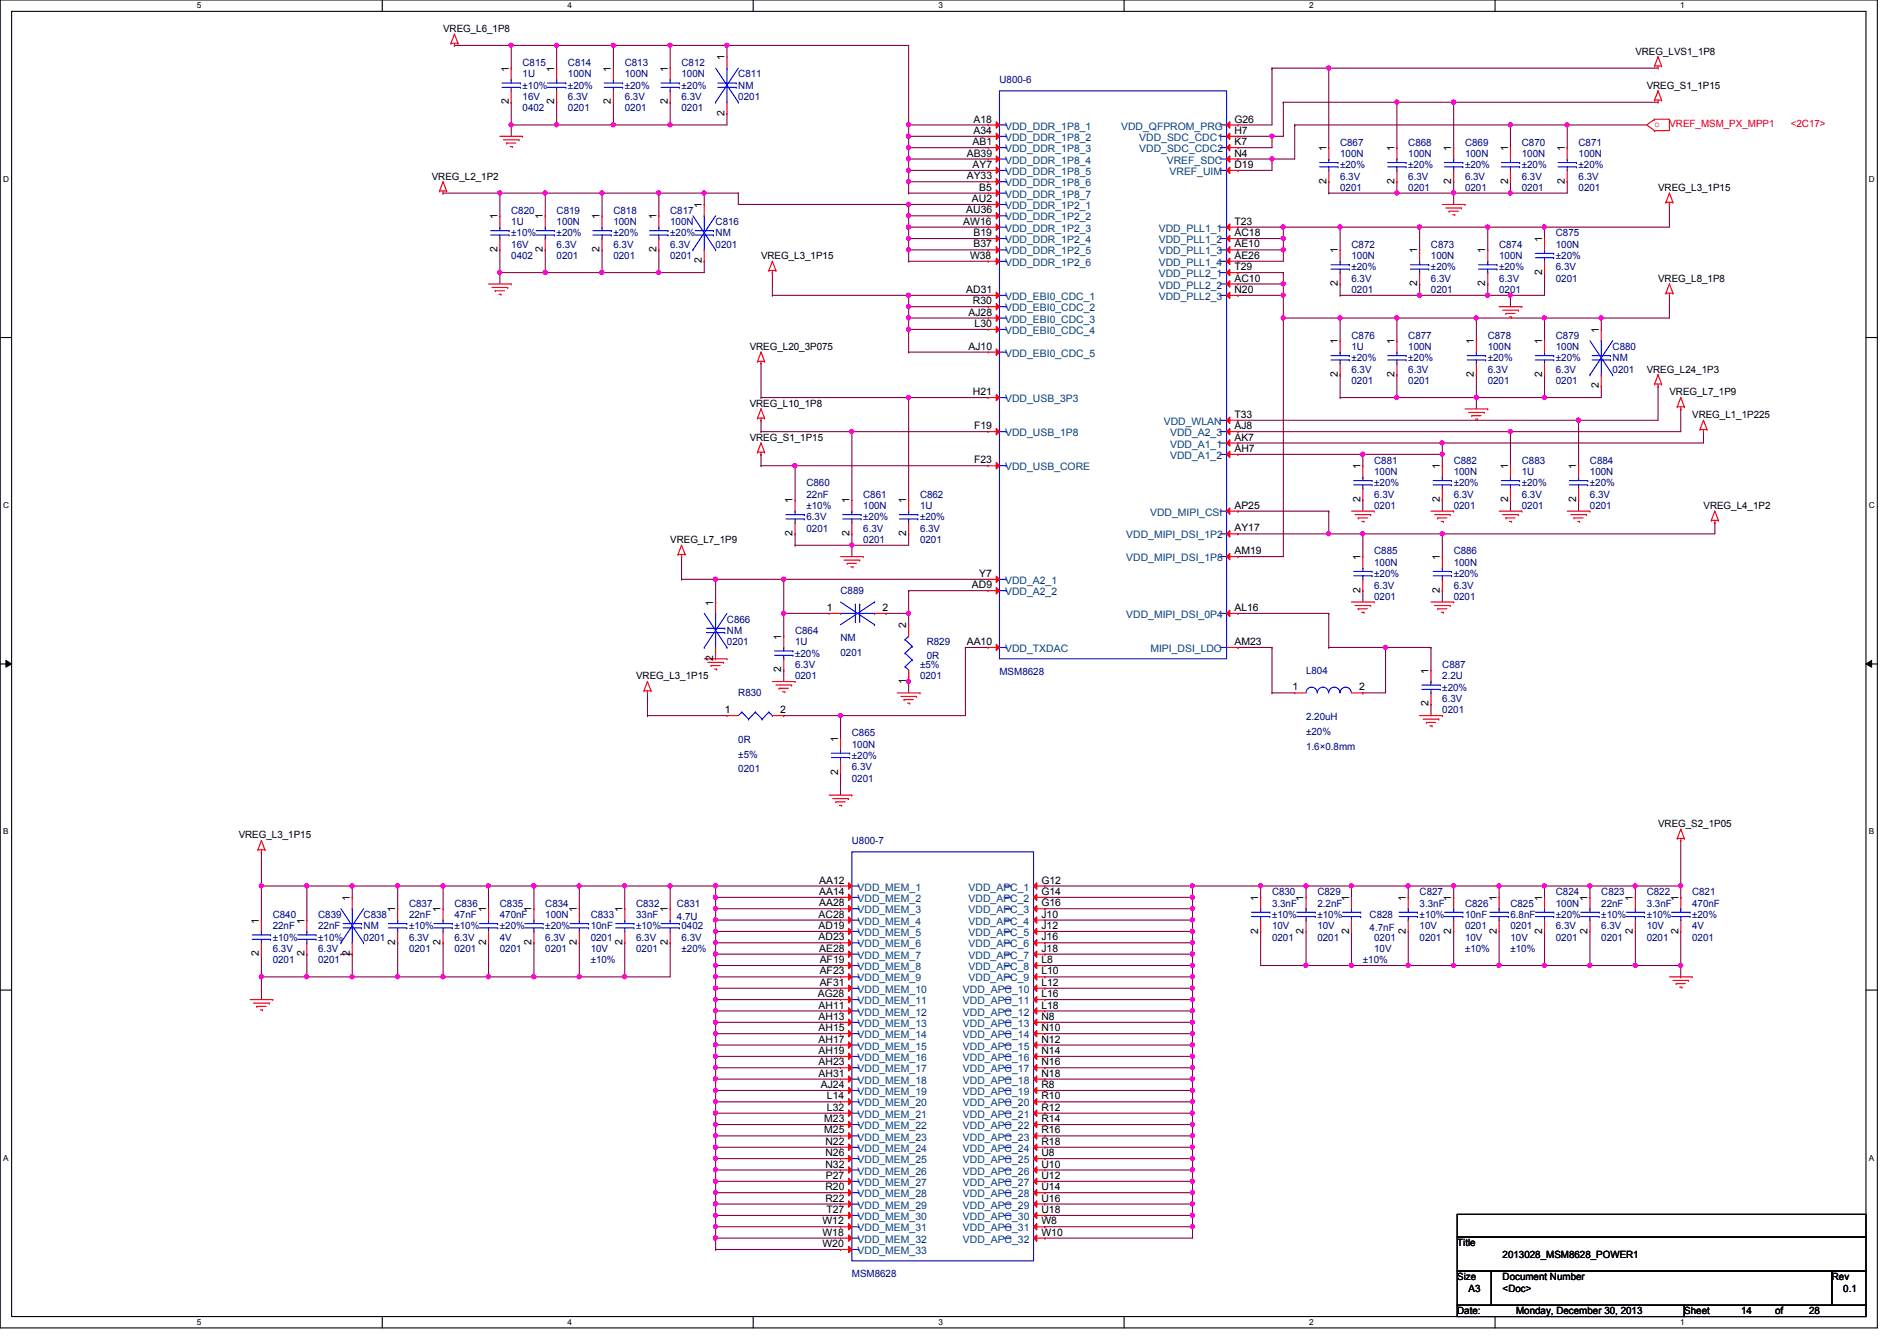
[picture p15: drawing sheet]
<svg xmlns="http://www.w3.org/2000/svg" width="297mm" height="210mm" viewBox="0 0 297 210" stroke-linecap="round" stroke-linejoin="round" font-family="sans-serif">
<defs><g id="words">
<g font-size="1.6">
<text x="69.4" y="5">VREG_L6_1P8</text>
<text x="79.7" y="11.2" transform="rotate(-90 79.7 11.2)">1</text>
<text x="86.8" y="11.2" transform="rotate(-90 86.8 11.2)">1</text>
<text x="95.7" y="11.2" transform="rotate(-90 95.7 11.2)">1</text>
<text x="104.6" y="11.2" transform="rotate(-90 104.6 11.2)">1</text>
<text x="113.5" y="9.4" transform="rotate(-90 113.5 9.4)">1</text>
<text x="256.1" y="8.6">VREG_LVS1_1P8</text>
<text x="79.7" y="16.3" transform="rotate(-90 79.7 16.3)">2</text>
<text x="86.8" y="16.3" transform="rotate(-90 86.8 16.3)">2</text>
<text x="95.7" y="16.3" transform="rotate(-90 95.7 16.3)">2</text>
<text x="104.6" y="16.3" transform="rotate(-90 104.6 16.3)">2</text>
<text x="257.8" y="13.9">VREG_S1_1P15</text>
<text x="113.5" y="18.1" transform="rotate(-90 113.5 18.1)">2</text>
<text x="152.3" y="22.7">AB1</text>
<text x="152.4" y="19.2">A18</text>
<text x="152.4" y="21">A34</text>
<text x="193.3" y="19.2">G26</text>
<text x="193.3" y="22.7">K7</text>
<text x="193.3" y="21">H7</text>
<text x="207.7" y="23.7" transform="rotate(-90 207.7 23.7)">1</text>
<text x="218.4" y="23.7" transform="rotate(-90 218.4 23.7)">1</text>
<text x="227.2" y="23.7" transform="rotate(-90 227.2 23.7)">1</text>
<text x="236.1" y="23.7" transform="rotate(-90 236.1 23.7)">1</text>
<text x="245" y="23.7" transform="rotate(-90 245 23.7)">1</text>
<text x="67.6" y="28.1">VREG_L2_1P2</text>
<text x="151.4" y="28.1">AY33</text>
<text x="151.4" y="24.5">AB39</text>
<text x="152.3" y="26.3">AY7</text>
<text x="153.3" y="29.8">B5</text>
<text x="193.3" y="26.3">D19</text>
<text x="193.3" y="24.5">N4</text>
<text x="207.7" y="28.8" transform="rotate(-90 207.7 28.8)">2</text>
<text x="218.4" y="28.8" transform="rotate(-90 218.4 28.8)">2</text>
<text x="227.2" y="28.8" transform="rotate(-90 227.2 28.8)">2</text>
<text x="236.1" y="28.8" transform="rotate(-90 236.1 28.8)">2</text>
<text x="245" y="28.8" transform="rotate(-90 245 28.8)">2</text>
<text x="259.6" y="29.9">VREG_L3_1P15</text>
<text x="77.9" y="34.3" transform="rotate(-90 77.9 34.3)">1</text>
<text x="85" y="34.3" transform="rotate(-90 85 34.3)">1</text>
<text x="93.9" y="34.3" transform="rotate(-90 93.9 34.3)">1</text>
<text x="102.8" y="34.3" transform="rotate(-90 102.8 34.3)">1</text>
<text x="109.9" y="32.6" transform="rotate(-90 109.9 32.6)">1</text>
<text x="150.8" y="35.2">AW16</text>
<text x="151.3" y="33.4">AU36</text>
<text x="152.2" y="31.6">AU2</text>
<text x="193.3" y="35.2">T23</text>
<text x="77.9" y="39.5" transform="rotate(-90 77.9 39.5)">2</text>
<text x="85" y="39.5" transform="rotate(-90 85 39.5)">2</text>
<text x="93.9" y="39.5" transform="rotate(-90 93.9 39.5)">2</text>
<text x="102.8" y="39.5" transform="rotate(-90 102.8 39.5)">2</text>
<text x="109.9" y="41.2" transform="rotate(-90 109.9 41.2)">2</text>
<text x="119.2" y="40.6">VREG_L3_1P15</text>
<text x="151.9" y="40.5">W38</text>
<text x="152.4" y="37">B19</text>
<text x="152.4" y="38.7">B37</text>
<text x="193.3" y="38.7">AE10</text>
<text x="193.3" y="37">AC18</text>
<text x="193.3" y="40.5">AE26</text>
<text x="209.5" y="39.7" transform="rotate(-90 209.5 39.7)">1</text>
<text x="221.9" y="39.7" transform="rotate(-90 221.9 39.7)">1</text>
<text x="232.6" y="39.7" transform="rotate(-90 232.6 39.7)">1</text>
<text x="241.5" y="37.9" transform="rotate(-90 241.5 37.9)">1</text>
<text x="151.3" y="45.8">AD31</text>
<text x="152.4" y="47.6">R30</text>
<text x="193.3" y="45.8">N20</text>
<text x="193.3" y="44.1">AC10</text>
<text x="193.3" y="42.3">T29</text>
<text x="209.5" y="44.8" transform="rotate(-90 209.5 44.8)">2</text>
<text x="221.9" y="44.8" transform="rotate(-90 221.9 44.8)">2</text>
<text x="232.6" y="44.8" transform="rotate(-90 232.6 44.8)">2</text>
<text x="241.5" y="43" transform="rotate(-90 241.5 43)">2</text>
<text x="259.6" y="44.1">VREG_L8_1P8</text>
<text x="151.6" y="49.4">AJ28</text>
<text x="152.6" y="51.2">L30</text>
<text x="209.5" y="53.9" transform="rotate(-90 209.5 53.9)">1</text>
<text x="218.4" y="53.9" transform="rotate(-90 218.4 53.9)">1</text>
<text x="230.8" y="53.9" transform="rotate(-90 230.8 53.9)">1</text>
<text x="241.5" y="53.9" transform="rotate(-90 241.5 53.9)">1</text>
<text x="250.4" y="52.1" transform="rotate(-90 250.4 52.1)">1</text>
<text x="117.4" y="54.8">VREG_L20_3P075</text>
<text x="151.6" y="54.7">AJ10</text>
<text x="209.5" y="59" transform="rotate(-90 209.5 59)">2</text>
<text x="218.4" y="59" transform="rotate(-90 218.4 59)">2</text>
<text x="230.8" y="59" transform="rotate(-90 230.8 59)">2</text>
<text x="241.5" y="59" transform="rotate(-90 241.5 59)">2</text>
<text x="257.8" y="58.3">VREG_L24_1P3</text>
<text x="117.4" y="63.7">VREG_L10_1P8</text>
<text x="152.4" y="61.8">H21</text>
<text x="193.3" y="65.4">T33</text>
<text x="250.4" y="60.8" transform="rotate(-90 250.4 60.8)">2</text>
<text x="261.4" y="61.9">VREG_L7_1P9</text>
<text x="265" y="65.4">VREG_L1_1P225</text>
<text x="117.4" y="69">VREG_S1_1P15</text>
<text x="152.5" y="67.2">F19</text>
<text x="193.3" y="69">AK7</text>
<text x="193.3" y="70.7">AH7</text>
<text x="193.3" y="67.2">AJ8</text>
<text x="152.5" y="72.5">F23</text>
<text x="213" y="73.4" transform="rotate(-90 213 73.4)">1</text>
<text x="225.5" y="73.4" transform="rotate(-90 225.5 73.4)">1</text>
<text x="236.1" y="73.4" transform="rotate(-90 236.1 73.4)">1</text>
<text x="246.8" y="73.4" transform="rotate(-90 246.8 73.4)">1</text>
<text x="124.1" y="83.9" transform="rotate(-90 124.1 83.9)">2</text>
<text x="124.1" y="78.8" transform="rotate(-90 124.1 78.8)">1</text>
<text x="133" y="83.9" transform="rotate(-90 133 83.9)">2</text>
<text x="133" y="78.8" transform="rotate(-90 133 78.8)">1</text>
<text x="141.9" y="83.9" transform="rotate(-90 141.9 83.9)">2</text>
<text x="141.9" y="78.8" transform="rotate(-90 141.9 78.8)">1</text>
<text x="193.3" y="79.6">AP25</text>
<text x="193.3" y="83.2">AY17</text>
<text x="213" y="78.6" transform="rotate(-90 213 78.6)">2</text>
<text x="225.5" y="78.6" transform="rotate(-90 225.5 78.6)">2</text>
<text x="236.1" y="78.6" transform="rotate(-90 236.1 78.6)">2</text>
<text x="246.8" y="78.6" transform="rotate(-90 246.8 78.6)">2</text>
<text x="266.7" y="79.7">VREG_L4_1P2</text>
<text x="104.9" y="85">VREG_L7_1P9</text>
<text x="193.3" y="86.7">AM19</text>
<text x="213" y="87.7" transform="rotate(-90 213 87.7)">1</text>
<text x="225.5" y="87.7" transform="rotate(-90 225.5 87.7)">1</text>
<text x="111.7" y="94.8" transform="rotate(-90 111.7 94.8)">1</text>
<text x="129.5" y="95.6">1</text>
<text x="138.2" y="95.6">2</text>
<text x="152.2" y="92.1">AD9</text>
<text x="153.3" y="90.3">Y7</text>
<text x="193.3" y="95.6">AL16</text>
<text x="213" y="92.8" transform="rotate(-90 213 92.8)">2</text>
<text x="225.5" y="92.8" transform="rotate(-90 225.5 92.8)">2</text>
<text x="122.3" y="100.1" transform="rotate(-90 122.3 100.1)">1</text>
<text x="141.9" y="98.3" transform="rotate(-90 141.9 98.3)">2</text>
<text x="151.4" y="101">AA10</text>
<text x="193.3" y="101">AM23</text>
<text x="99.6" y="106.3">VREG_L3_1P15</text>
<text x="111.7" y="103.5" transform="rotate(-90 111.7 103.5)">2</text>
<text x="122.3" y="105.2" transform="rotate(-90 122.3 105.2)">2</text>
<text x="141.9" y="107" transform="rotate(-90 141.9 107)">1</text>
<text x="223.7" y="105.5" transform="rotate(-90 223.7 105.5)">1</text>
<text x="113.5" y="111.6">1</text>
<text x="122.2" y="111.6">2</text>
<text x="202.4" y="108.1">1</text>
<text x="212.8" y="108.1">2</text>
<text x="223.7" y="110.6" transform="rotate(-90 223.7 110.6)">2</text>
<text x="131.2" y="116.1" transform="rotate(-90 131.2 116.1)">1</text>
<text x="131.2" y="121.2" transform="rotate(-90 131.2 121.2)">2</text>
<text x="37.4" y="131.2">VREG_L3_1P15</text>
<text x="259.6" y="129.5">VREG_S2_1P05</text>
<text x="54.8" y="141" transform="rotate(-90 54.8 141)">1</text>
<text x="61.9" y="142.8" transform="rotate(-90 61.9 142.8)">1</text>
<text x="69" y="142.8" transform="rotate(-90 69 142.8)">1</text>
<text x="76.1" y="142.8" transform="rotate(-90 76.1 142.8)">1</text>
<text x="83.2" y="142.8" transform="rotate(-90 83.2 142.8)">1</text>
<text x="90.3" y="142.8" transform="rotate(-90 90.3 142.8)">1</text>
<text x="97.4" y="142.8" transform="rotate(-90 97.4 142.8)">1</text>
<text x="104.6" y="142.8" transform="rotate(-90 104.6 142.8)">1</text>
<text x="128.2" y="143.6">AC28</text>
<text x="128.3" y="138.3">AA12</text>
<text x="128.3" y="140.1">AA14</text>
<text x="128.3" y="141.9">AA28</text>
<text x="163.1" y="143.6">J10</text>
<text x="163.1" y="141.9">G16</text>
<text x="163.1" y="140.1">G14</text>
<text x="163.1" y="138.3">G12</text>
<text x="197" y="141" transform="rotate(-90 197 141)">1</text>
<text x="204.1" y="141" transform="rotate(-90 204.1 141)">1</text>
<text x="211.2" y="141" transform="rotate(-90 211.2 141)">1</text>
<text x="220.1" y="141" transform="rotate(-90 220.1 141)">1</text>
<text x="227.2" y="141" transform="rotate(-90 227.2 141)">1</text>
<text x="234.4" y="141" transform="rotate(-90 234.4 141)">1</text>
<text x="241.5" y="141" transform="rotate(-90 241.5 141)">1</text>
<text x="248.6" y="141" transform="rotate(-90 248.6 141)">1</text>
<text x="255.7" y="141" transform="rotate(-90 255.7 141)">1</text>
<text x="262.8" y="141" transform="rotate(-90 262.8 141)">1</text>
<text x="40.6" y="149.7" transform="rotate(-90 40.6 149.7)">2</text>
<text x="40.6" y="144.6" transform="rotate(-90 40.6 144.6)">1</text>
<text x="47.7" y="149.7" transform="rotate(-90 47.7 149.7)">2</text>
<text x="47.7" y="144.6" transform="rotate(-90 47.7 144.6)">1</text>
<text x="54.8" y="149.7" transform="rotate(-90 54.8 149.7)">2</text>
<text x="61.9" y="147.9" transform="rotate(-90 61.9 147.9)">2</text>
<text x="69" y="147.9" transform="rotate(-90 69 147.9)">2</text>
<text x="76.1" y="147.9" transform="rotate(-90 76.1 147.9)">2</text>
<text x="83.2" y="147.9" transform="rotate(-90 83.2 147.9)">2</text>
<text x="90.3" y="147.9" transform="rotate(-90 90.3 147.9)">2</text>
<text x="97.4" y="147.9" transform="rotate(-90 97.4 147.9)">2</text>
<text x="104.6" y="147.9" transform="rotate(-90 104.6 147.9)">2</text>
<text x="128.2" y="145.4">AD19</text>
<text x="128.2" y="147.2">AD23</text>
<text x="128.3" y="149">AE28</text>
<text x="163.1" y="147.2">J16</text>
<text x="163.1" y="145.4">J12</text>
<text x="163.1" y="149">J18</text>
<text x="197" y="146.1" transform="rotate(-90 197 146.1)">2</text>
<text x="204.1" y="146.1" transform="rotate(-90 204.1 146.1)">2</text>
<text x="211.2" y="146.1" transform="rotate(-90 211.2 146.1)">2</text>
<text x="220.1" y="146.1" transform="rotate(-90 220.1 146.1)">2</text>
<text x="227.2" y="146.1" transform="rotate(-90 227.2 146.1)">2</text>
<text x="234.4" y="146.1" transform="rotate(-90 234.4 146.1)">2</text>
<text x="241.5" y="146.1" transform="rotate(-90 241.5 146.1)">2</text>
<text x="248.6" y="146.1" transform="rotate(-90 248.6 146.1)">2</text>
<text x="255.7" y="146.1" transform="rotate(-90 255.7 146.1)">2</text>
<text x="262.8" y="146.1" transform="rotate(-90 262.8 146.1)">2</text>
<text x="128.4" y="150.7">AF19</text>
<text x="128.4" y="152.5">AF23</text>
<text x="128.4" y="154.3">AF31</text>
<text x="163.1" y="154.3">L12</text>
<text x="163.1" y="152.5">L10</text>
<text x="163.1" y="150.7">L8</text>
<text x="128.1" y="156.1">AG28</text>
<text x="128.2" y="157.9">AH11</text>
<text x="128.2" y="159.6">AH13</text>
<text x="128.2" y="161.4">AH15</text>
<text x="163.1" y="157.9">L18</text>
<text x="163.1" y="156.1">L16</text>
<text x="163.1" y="161.4">N10</text>
<text x="163.1" y="159.6">N8</text>
<text x="128.2" y="163.2">AH17</text>
<text x="128.2" y="165">AH19</text>
<text x="128.2" y="166.8">AH23</text>
<text x="163.1" y="166.8">N16</text>
<text x="163.1" y="165">N14</text>
<text x="163.1" y="163.2">N12</text>
<text x="128.2" y="168.5">AH31</text>
<text x="128.5" y="170.3">AJ24</text>
<text x="129.5" y="172.1">L14</text>
<text x="129.5" y="173.9">L32</text>
<text x="163.1" y="170.3">R8</text>
<text x="163.1" y="168.5">N18</text>
<text x="163.1" y="173.9">R12</text>
<text x="163.1" y="172.1">R10</text>
<text x="129.1" y="175.6">M23</text>
<text x="129.1" y="177.4">M25</text>
<text x="129.2" y="179.2">N22</text>
<text x="163.1" y="179.2">R18</text>
<text x="163.1" y="177.4">R16</text>
<text x="163.1" y="175.6">R14</text>
<text x="129.2" y="181">N26</text>
<text x="129.2" y="182.8">N32</text>
<text x="129.3" y="184.5">P27</text>
<text x="163.1" y="184.5">U12</text>
<text x="163.1" y="181">U8</text>
<text x="163.1" y="182.8">U10</text>
<text x="128.8" y="191.6">W12</text>
<text x="129.2" y="186.3">R20</text>
<text x="129.2" y="188.1">R22</text>
<text x="129.4" y="189.9">T27</text>
<text x="163.1" y="188.1">U16</text>
<text x="163.1" y="191.6">W8</text>
<text x="163.1" y="189.9">U18</text>
<text x="163.1" y="186.3">U14</text>
<text x="128.8" y="193.4">W18</text>
<text x="128.8" y="195.2">W20</text>
<text x="163.1" y="193.4">W10</text>
<text x="228.2" y="195.1">Title</text>
<text x="235.3" y="196.8">2013028_MSM8628_POWER1</text>
<text x="228.2" y="200.4">Size</text>
<text x="230" y="202.2">A3</text>
<text x="235.3" y="200.4">Document Number</text>
<text x="235.3" y="202.2">&lt;Doc&gt;</text>
<text x="286.8" y="200.4">Rev</text>
<text x="288.6" y="202.2">0.1</text>
<text x="228.2" y="205.7">Date:</text>
<text x="237.4" y="205.7">Monday, December 30, 2013</text>
<text x="263.7" y="205.7">Sheet</text>
<text x="272.6" y="205.7">14</text>
<text x="278" y="205.7">of</text>
<text x="283.3" y="205.7">28</text>
</g>
<g font-size="1.6" fill="#000080">
<text x="81.8" y="10.3">C815</text>
<text x="88.9" y="10.3">C814</text>
<text x="97.8" y="10.3">C813</text>
<text x="106.7" y="10.3">C812</text>
<text x="81.8" y="12.1">1U</text>
<text x="81.8" y="17.4">0402</text>
<text x="81.8" y="15.7">16V</text>
<text x="81.8" y="13.9">±10%</text>
<text x="88.9" y="12.1">100N</text>
<text x="88.9" y="17.4">0201</text>
<text x="88.9" y="15.7">6.3V</text>
<text x="88.9" y="13.9">±20%</text>
<text x="97.8" y="12.1">100N</text>
<text x="97.8" y="17.4">0201</text>
<text x="97.8" y="15.7">6.3V</text>
<text x="97.8" y="13.9">±20%</text>
<text x="106.7" y="12.1">100N</text>
<text x="106.7" y="17.4">0201</text>
<text x="106.7" y="15.7">6.3V</text>
<text x="106.7" y="13.9">±20%</text>
<text x="115.6" y="12.1">C811</text>
<text x="115.6" y="13.9">NM</text>
<text x="115.6" y="15.7">0201</text>
<text x="156.5" y="13">U800-6</text>
<text x="209.8" y="22.8">C867</text>
<text x="220.5" y="22.8">C868</text>
<text x="229.4" y="22.8">C869</text>
<text x="238.3" y="22.8">C870</text>
<text x="247.2" y="22.8">C871</text>
<text x="209.8" y="24.6">100N</text>
<text x="209.8" y="29.9">0201</text>
<text x="209.8" y="28.1">6.3V</text>
<text x="209.8" y="26.3">±20%</text>
<text x="220.5" y="24.6">100N</text>
<text x="220.5" y="29.9">0201</text>
<text x="220.5" y="28.1">6.3V</text>
<text x="220.5" y="26.3">±20%</text>
<text x="229.4" y="24.6">100N</text>
<text x="229.4" y="29.9">0201</text>
<text x="229.4" y="28.1">6.3V</text>
<text x="229.4" y="26.3">±20%</text>
<text x="238.3" y="24.6">100N</text>
<text x="238.3" y="29.9">0201</text>
<text x="238.3" y="28.1">6.3V</text>
<text x="238.3" y="26.3">±20%</text>
<text x="247.2" y="24.6">100N</text>
<text x="247.2" y="29.9">0201</text>
<text x="247.2" y="28.1">6.3V</text>
<text x="247.2" y="26.3">±20%</text>
<text x="80" y="33.4">C820</text>
<text x="80" y="35.2">1U</text>
<text x="87.2" y="33.4">C819</text>
<text x="87.2" y="35.2">100N</text>
<text x="96.1" y="33.4">C818</text>
<text x="96.1" y="35.2">100N</text>
<text x="104.9" y="33.4">C817</text>
<text x="104.9" y="35.2">100N</text>
<text x="112.1" y="35.2">C816</text>
<text x="80" y="40.6">0402</text>
<text x="80" y="38.8">16V</text>
<text x="80" y="37">±10%</text>
<text x="87.2" y="40.6">0201</text>
<text x="87.2" y="38.8">6.3V</text>
<text x="87.2" y="37">±20%</text>
<text x="96.1" y="40.6">0201</text>
<text x="96.1" y="38.8">6.3V</text>
<text x="96.1" y="37">±20%</text>
<text x="104.9" y="40.6">0201</text>
<text x="104.9" y="38.8">6.3V</text>
<text x="104.9" y="37">±20%</text>
<text x="112.1" y="37">NM</text>
<text x="112.1" y="38.8">0201</text>
<text x="211.6" y="38.8">C872</text>
<text x="211.6" y="40.6">100N</text>
<text x="224.1" y="38.8">C873</text>
<text x="224.1" y="40.6">100N</text>
<text x="234.7" y="38.8">C874</text>
<text x="234.7" y="40.6">100N</text>
<text x="243.6" y="37">C875</text>
<text x="243.6" y="38.8">100N</text>
<text x="243.6" y="40.6">±20%</text>
<text x="211.6" y="45.9">0201</text>
<text x="211.6" y="44.1">6.3V</text>
<text x="211.6" y="42.3">±20%</text>
<text x="224.1" y="45.9">0201</text>
<text x="224.1" y="44.1">6.3V</text>
<text x="224.1" y="42.3">±20%</text>
<text x="234.7" y="45.9">0201</text>
<text x="234.7" y="44.1">6.3V</text>
<text x="234.7" y="42.3">±20%</text>
<text x="243.6" y="44.1">0201</text>
<text x="243.6" y="42.3">6.3V</text>
<text x="211.6" y="53">C876</text>
<text x="220.5" y="53">C877</text>
<text x="233" y="53">C878</text>
<text x="243.6" y="53">C879</text>
<text x="211.6" y="54.8">1U</text>
<text x="211.6" y="58.3">6.3V</text>
<text x="211.6" y="56.6">±20%</text>
<text x="220.5" y="54.8">100N</text>
<text x="220.5" y="58.3">6.3V</text>
<text x="220.5" y="56.6">±20%</text>
<text x="233" y="54.8">100N</text>
<text x="233" y="58.3">6.3V</text>
<text x="233" y="56.6">±20%</text>
<text x="243.6" y="54.8">100N</text>
<text x="243.6" y="58.3">6.3V</text>
<text x="243.6" y="56.6">±20%</text>
<text x="252.5" y="54.8">C880</text>
<text x="252.5" y="56.6">NM</text>
<text x="252.5" y="58.3">0201</text>
<text x="211.6" y="60.1">0201</text>
<text x="220.5" y="60.1">0201</text>
<text x="233" y="60.1">0201</text>
<text x="243.6" y="60.1">0201</text>
<text x="126.3" y="76.1">C860</text>
<text x="126.3" y="77.9">22nF</text>
<text x="135.2" y="77.9">C861</text>
<text x="144.1" y="77.9">C862</text>
<text x="215.2" y="72.6">C881</text>
<text x="215.2" y="74.3">100N</text>
<text x="215.2" y="77.9">6.3V</text>
<text x="215.2" y="76.1">±20%</text>
<text x="227.6" y="72.6">C882</text>
<text x="227.6" y="74.3">100N</text>
<text x="227.6" y="77.9">6.3V</text>
<text x="227.6" y="76.1">±20%</text>
<text x="238.3" y="72.6">C883</text>
<text x="238.3" y="74.3">1U</text>
<text x="238.3" y="77.9">6.3V</text>
<text x="238.3" y="76.1">±20%</text>
<text x="249" y="72.6">C884</text>
<text x="249" y="74.3">100N</text>
<text x="249" y="77.9">6.3V</text>
<text x="249" y="76.1">±20%</text>
<text x="126.3" y="83.2">0201</text>
<text x="126.3" y="81.4">6.3V</text>
<text x="126.3" y="79.7">±10%</text>
<text x="135.2" y="79.7">100N</text>
<text x="135.2" y="83.2">6.3V</text>
<text x="135.2" y="81.4">±20%</text>
<text x="144.1" y="79.7">1U</text>
<text x="144.1" y="83.2">6.3V</text>
<text x="144.1" y="81.4">±20%</text>
<text x="215.2" y="79.7">0201</text>
<text x="227.6" y="79.7">0201</text>
<text x="238.3" y="79.7">0201</text>
<text x="249" y="79.7">0201</text>
<text x="135.2" y="85">0201</text>
<text x="144.1" y="85">0201</text>
<text x="215.2" y="86.8">C885</text>
<text x="215.2" y="88.6">100N</text>
<text x="227.6" y="86.8">C886</text>
<text x="227.6" y="88.6">100N</text>
<text x="131.6" y="93">C889</text>
<text x="215.2" y="93.9">0201</text>
<text x="215.2" y="92.1">6.3V</text>
<text x="215.2" y="90.3">±20%</text>
<text x="227.6" y="93.9">0201</text>
<text x="227.6" y="92.1">6.3V</text>
<text x="227.6" y="90.3">±20%</text>
<text x="113.8" y="97.5">C866</text>
<text x="113.8" y="99.2">NM</text>
<text x="113.8" y="101">0201</text>
<text x="124.5" y="99.2">C864</text>
<text x="124.5" y="101">1U</text>
<text x="131.6" y="100.3">NM</text>
<text x="145.1" y="101">R829</text>
<text x="124.5" y="106.3">0201</text>
<text x="124.5" y="104.6">6.3V</text>
<text x="124.5" y="102.8">±20%</text>
<text x="131.6" y="102.6">0201</text>
<text x="144.1" y="104.6">±5%</text>
<text x="144.1" y="106.3">0201</text>
<text x="145.1" y="103.1">0R</text>
<text x="156.5" y="105.6">MSM8628</text>
<text x="204.5" y="105.5">L804</text>
<text x="225.8" y="104.6">C887</text>
<text x="225.8" y="106.3">2.2U</text>
<text x="115.6" y="109">R830</text>
<text x="204.5" y="112.7">2.20uH</text>
<text x="225.8" y="111.7">0201</text>
<text x="225.8" y="109.9">6.3V</text>
<text x="225.8" y="108.1">±20%</text>
<text x="115.6" y="116.3">0R</text>
<text x="115.6" y="118.6">±5%</text>
<text x="133.4" y="115.2">C865</text>
<text x="133.4" y="117">100N</text>
<text x="133.4" y="118.8">±20%</text>
<text x="204.5" y="115.1">±20%</text>
<text x="204.5" y="117.3">1.6×0.8mm</text>
<text x="115.6" y="120.9">0201</text>
<text x="133.4" y="122.3">0201</text>
<text x="133.4" y="120.6">6.3V</text>
<text x="133.4" y="132.1">U800-7</text>
<text x="42.7" y="143.7">C840</text>
<text x="49.8" y="143.7">C839</text>
<text x="56.9" y="143.7">C838</text>
<text x="64" y="141.9">C837</text>
<text x="64" y="143.7">22nF</text>
<text x="71.2" y="141.9">C836</text>
<text x="71.2" y="143.7">47nF</text>
<text x="78.3" y="141.9">C835</text>
<text x="78.3" y="143.7">470nF</text>
<text x="85.4" y="141.9">C834</text>
<text x="85.4" y="143.7">100N</text>
<text x="92.5" y="143.7">C833</text>
<text x="99.6" y="141.9">C832</text>
<text x="99.6" y="143.7">33nF</text>
<text x="106" y="141.9">C831</text>
<text x="199.2" y="140.1">C830</text>
<text x="199.2" y="141.9">3.3nF</text>
<text x="199.2" y="143.7">±10%</text>
<text x="206.3" y="140.1">C829</text>
<text x="206.3" y="141.9">2.2nF</text>
<text x="206.3" y="143.7">±10%</text>
<text x="214.5" y="143.7">C828</text>
<text x="222.3" y="140.1">C827</text>
<text x="222.3" y="141.9">3.3nF</text>
<text x="222.3" y="143.7">±10%</text>
<text x="229.4" y="141.9">C826</text>
<text x="229.4" y="143.7">10nF</text>
<text x="236.5" y="141.9">C825</text>
<text x="236.5" y="143.7">6.8nF</text>
<text x="243.6" y="140.1">C824</text>
<text x="243.6" y="141.9">100N</text>
<text x="243.6" y="143.7">±20%</text>
<text x="250.7" y="140.1">C823</text>
<text x="250.7" y="141.9">22nF</text>
<text x="250.7" y="143.7">±10%</text>
<text x="257.8" y="140.1">C822</text>
<text x="257.8" y="141.9">3.3nF</text>
<text x="257.8" y="143.7">±10%</text>
<text x="265" y="140.1">C821</text>
<text x="265" y="141.9">470nF</text>
<text x="265" y="143.7">±20%</text>
<text x="42.7" y="145.5">22nF</text>
<text x="42.7" y="149">6.3V</text>
<text x="42.7" y="147.2">±10%</text>
<text x="49.8" y="145.5">22nF</text>
<text x="49.8" y="149">6.3V</text>
<text x="49.8" y="147.2">±10%</text>
<text x="56.9" y="145.5">NM</text>
<text x="56.9" y="147.2">0201</text>
<text x="64" y="149">0201</text>
<text x="64" y="147.2">6.3V</text>
<text x="64" y="145.5">±10%</text>
<text x="71.2" y="149">0201</text>
<text x="71.2" y="147.2">6.3V</text>
<text x="71.2" y="145.5">±10%</text>
<text x="78.3" y="149">0201</text>
<text x="78.3" y="147.2">4V</text>
<text x="78.3" y="145.5">±20%</text>
<text x="85.4" y="149">0201</text>
<text x="85.4" y="147.2">6.3V</text>
<text x="85.4" y="145.5">±20%</text>
<text x="92.5" y="145.5">10nF</text>
<text x="92.5" y="147.2">0201</text>
<text x="92.5" y="149">10V</text>
<text x="99.6" y="149">0201</text>
<text x="99.6" y="147.2">6.3V</text>
<text x="99.6" y="145.5">±10%</text>
<text x="106" y="144">4.7U</text>
<text x="106.7" y="145.5">0402</text>
<text x="106.7" y="147.2">6.3V</text>
<text x="106.7" y="149">±20%</text>
<text x="199.2" y="147.2">0201</text>
<text x="199.2" y="145.5">10V</text>
<text x="206.3" y="147.2">0201</text>
<text x="206.3" y="145.5">10V</text>
<text x="214.5" y="145.8">4.7nF</text>
<text x="215.2" y="147.2">0201</text>
<text x="215.2" y="149">10V</text>
<text x="222.3" y="147.2">0201</text>
<text x="222.3" y="145.5">10V</text>
<text x="229.4" y="145.5">0201</text>
<text x="229.4" y="147.2">10V</text>
<text x="229.4" y="149">±10%</text>
<text x="236.5" y="145.5">0201</text>
<text x="236.5" y="147.2">10V</text>
<text x="236.5" y="149">±10%</text>
<text x="243.6" y="147.2">0201</text>
<text x="243.6" y="145.5">6.3V</text>
<text x="250.7" y="147.2">0201</text>
<text x="250.7" y="145.5">6.3V</text>
<text x="257.8" y="147.2">0201</text>
<text x="257.8" y="145.5">10V</text>
<text x="265" y="147.2">0201</text>
<text x="265" y="145.5">4V</text>
<text x="42.7" y="150.8">0201</text>
<text x="49.8" y="150.8">0201</text>
<text x="92.5" y="150.8">±10%</text>
<text x="213.4" y="150.8">±10%</text>
<text x="133.4" y="199.9">MSM8628</text>
</g>
<g font-size="1.6" fill="#004080">
<text x="157.4" y="20.3">VDD_DDR_1P8_1</text>
<text x="157.4" y="22.1">VDD_DDR_1P8_2</text>
<text x="157.4" y="23.8">VDD_DDR_1P8_3</text>
<text x="175.6" y="20.3">VDD_QFPROM_PRG</text>
<text x="178.4" y="23.8">VDD_SDC_CDC2</text>
<text x="178.4" y="22.1">VDD_SDC_CDC1</text>
<text x="157.4" y="29.2">VDD_DDR_1P8_6</text>
<text x="157.4" y="27.4">VDD_DDR_1P8_5</text>
<text x="157.4" y="25.6">VDD_DDR_1P8_4</text>
<text x="182.7" y="25.6">VREF_SDC</text>
<text x="183.1" y="27.4">VREF_UIM</text>
<text x="157.4" y="30.9">VDD_DDR_1P8_7</text>
<text x="157.4" y="32.7">VDD_DDR_1P2_1</text>
<text x="157.4" y="34.5">VDD_DDR_1P2_2</text>
<text x="157.4" y="36.3">VDD_DDR_1P2_3</text>
<text x="157.4" y="38.1">VDD_DDR_1P2_4</text>
<text x="157.4" y="39.8">VDD_DDR_1P2_5</text>
<text x="157.4" y="41.6">VDD_DDR_1P2_6</text>
<text x="181.4" y="36.3">VDD_PLL1_1</text>
<text x="181.4" y="39.8">VDD_PLL1_3</text>
<text x="181.4" y="38.1">VDD_PLL1_2</text>
<text x="181.4" y="41.6">VDD_PLL1_4</text>
<text x="157.4" y="46.9">VDD_EBI0_CDC_1</text>
<text x="181.4" y="46.9">VDD_PLL2_3</text>
<text x="181.4" y="45.2">VDD_PLL2_2</text>
<text x="181.4" y="43.4">VDD_PLL2_1</text>
<text x="157.4" y="50.5">VDD_EBI0_CDC_3</text>
<text x="157.4" y="52.3">VDD_EBI0_CDC_4</text>
<text x="157.4" y="48.7">VDD_EBI0_CDC_2</text>
<text x="157.4" y="55.8">VDD_EBI0_CDC_5</text>
<text x="157.4" y="62.9">VDD_USB_3P3</text>
<text x="157.4" y="68.3">VDD_USB_1P8</text>
<text x="182.2" y="66.5">VDD_WLAN</text>
<text x="183.2" y="70.1">VDD_A1_1</text>
<text x="183.2" y="71.8">VDD_A1_2</text>
<text x="183.2" y="68.3">VDD_A2_3</text>
<text x="157.4" y="73.6">VDD_USB_CORE</text>
<text x="180.1" y="80.7">VDD_MIPI_CSI</text>
<text x="176.4" y="87.8">VDD_MIPI_DSI_1P8</text>
<text x="176.4" y="84.3">VDD_MIPI_DSI_1P2</text>
<text x="157.4" y="91.4">VDD_A2_1</text>
<text x="157.4" y="93.2">VDD_A2_2</text>
<text x="176.4" y="96.7">VDD_MIPI_DSI_0P4</text>
<text x="157.4" y="102.1">VDD_TXDAC</text>
<text x="180.1" y="102.1">MIPI_DSI_LDO</text>
<text x="134.3" y="139.4">VDD_MEM_1</text>
<text x="134.3" y="141.2">VDD_MEM_2</text>
<text x="134.3" y="143">VDD_MEM_3</text>
<text x="151.7" y="143">VDD_APC_3</text>
<text x="151.7" y="141.2">VDD_APC_2</text>
<text x="151.7" y="139.4">VDD_APC_1</text>
<text x="134.3" y="144.7">VDD_MEM_4</text>
<text x="134.3" y="146.5">VDD_MEM_5</text>
<text x="134.3" y="148.3">VDD_MEM_6</text>
<text x="151.7" y="148.3">VDD_APC_6</text>
<text x="151.7" y="146.5">VDD_APC_5</text>
<text x="151.7" y="144.7">VDD_APC_4</text>
<text x="134.3" y="151.8">VDD_MEM_8</text>
<text x="134.3" y="153.6">VDD_MEM_9</text>
<text x="134.3" y="150.1">VDD_MEM_7</text>
<text x="134.3" y="155.4">VDD_MEM_10</text>
<text x="150.8" y="155.4">VDD_APC_10</text>
<text x="151.7" y="153.6">VDD_APC_9</text>
<text x="151.7" y="151.8">VDD_APC_8</text>
<text x="151.7" y="150.1">VDD_APC_7</text>
<text x="134.3" y="157.2">VDD_MEM_11</text>
<text x="134.3" y="159">VDD_MEM_12</text>
<text x="134.3" y="160.7">VDD_MEM_13</text>
<text x="150.8" y="159">VDD_APC_12</text>
<text x="150.8" y="157.2">VDD_APC_11</text>
<text x="150.8" y="160.7">VDD_APC_13</text>
<text x="134.3" y="162.5">VDD_MEM_14</text>
<text x="134.3" y="164.3">VDD_MEM_15</text>
<text x="134.3" y="166.1">VDD_MEM_16</text>
<text x="134.3" y="167.9">VDD_MEM_17</text>
<text x="150.8" y="167.9">VDD_APC_17</text>
<text x="150.8" y="166.1">VDD_APC_16</text>
<text x="150.8" y="164.3">VDD_APC_15</text>
<text x="150.8" y="162.5">VDD_APC_14</text>
<text x="134.3" y="171.4">VDD_MEM_19</text>
<text x="134.3" y="173.2">VDD_MEM_20</text>
<text x="134.3" y="169.6">VDD_MEM_18</text>
<text x="150.8" y="171.4">VDD_APC_19</text>
<text x="150.8" y="169.6">VDD_APC_18</text>
<text x="150.8" y="173.2">VDD_APC_20</text>
<text x="134.3" y="175">VDD_MEM_21</text>
<text x="134.3" y="176.7">VDD_MEM_22</text>
<text x="134.3" y="178.5">VDD_MEM_23</text>
<text x="150.8" y="178.5">VDD_APC_23</text>
<text x="150.8" y="176.7">VDD_APC_22</text>
<text x="150.8" y="175">VDD_APC_21</text>
<text x="134.3" y="180.3">VDD_MEM_24</text>
<text x="134.3" y="182.1">VDD_MEM_25</text>
<text x="134.3" y="183.9">VDD_MEM_26</text>
<text x="134.3" y="185.6">VDD_MEM_27</text>
<text x="150.8" y="185.6">VDD_APC_27</text>
<text x="150.8" y="182.1">VDD_APC_25</text>
<text x="150.8" y="180.3">VDD_APC_24</text>
<text x="150.8" y="183.9">VDD_APC_26</text>
<text x="134.3" y="191">VDD_MEM_30</text>
<text x="134.3" y="187.4">VDD_MEM_28</text>
<text x="134.3" y="189.2">VDD_MEM_29</text>
<text x="150.8" y="189.2">VDD_APC_29</text>
<text x="150.8" y="191">VDD_APC_30</text>
<text x="150.8" y="187.4">VDD_APC_28</text>
<text x="134.3" y="192.7">VDD_MEM_31</text>
<text x="134.3" y="194.5">VDD_MEM_32</text>
<text x="134.3" y="196.3">VDD_MEM_33</text>
<text x="150.8" y="194.5">VDD_APC_32</text>
<text x="150.8" y="192.7">VDD_APC_31</text>
</g>
<g font-size="1.6" fill="#f00">
<text x="259.1" y="19.9">o</text>
<text x="261.4" y="19.9">VREF_MSM_PX_MPP1</text>
<text x="280.4" y="19.9">&lt;2C17&gt;</text>
</g>
<g font-size="1.3">
<text x="30.8" y="1.3">5</text>
<text x="88.9" y="1.3">4</text>
<text x="146.9" y="1.3">3</text>
<text x="205" y="1.3">2</text>
<text x="263.1" y="1.3">1</text>
<text x=".5" y="28.4">D</text>
<text x="292.6" y="28.4">D</text>
<text x=".5" y="79.5">C</text>
<text x="292.6" y="79.5">C</text>
<text x=".5" y="130.6">B</text>
<text x="292.6" y="130.6">B</text>
<text x=".5" y="181.7">A</text>
<text x="292.6" y="181.7">A</text>
<text x="30.8" y="207.4">5</text>
<text x="88.9" y="207.4">4</text>
<text x="146.9" y="207.4">3</text>
<text x="205" y="207.4">2</text>
<text x="263.1" y="207.4">1</text>
</g>
</g></defs>
<path d="M0 0h294v207.9h-294zM1.8 1.8h290.4v204.3h-290.4z" fill="none" stroke="#000" stroke-width=".17"/>
<g fill="#fff">
<path d="M30.8 .2h.7v1.4h-.7z"/>
<path d="M30.8 206.2h.7v1.4h-.7z"/>
</g>
<path d="M59.9 0v1.8M59.9 206.1v1.8" fill="none" stroke="#000" stroke-width=".17"/>
<g fill="#fff">
<path d="M88.9 .2h.6v1.4h-.6z"/>
<path d="M88.9 206.2h.6v1.4h-.6z"/>
</g>
<path d="M117.9 0v1.8M117.9 206.1v1.8" fill="none" stroke="#000" stroke-width=".17"/>
<g fill="#fff">
<path d="M146.9 .2h.7v1.4h-.7z"/>
<path d="M146.9 206.2h.7v1.4h-.7z"/>
</g>
<path d="M176 0v1.8M176 206.1v1.8" fill="none" stroke="#000" stroke-width=".17"/>
<g fill="#fff">
<path d="M205 .2h.7v1.4h-.7z"/>
<path d="M205 206.2h.7v1.4h-.7z"/>
</g>
<path d="M234.1 0v1.8M234.1 206.1v1.8" fill="none" stroke="#000" stroke-width=".17"/>
<g fill="#fff">
<path d="M263.1 .2h.7v1.4h-.7z"/>
<path d="M263.1 206.2h.7v1.4h-.7z"/>
<path d="M.5 27.3h.9v1.4h-.9z"/>
<path d="M292.6 27.3h.9v1.4h-.9z"/>
<path d="M.5 78.4h.9v1.4h-.9z"/>
<path d="M292.6 78.4h.9v1.4h-.9z"/>
</g>
<path d="M0 52.8h1.8M292.2 52.8h1.8" fill="none" stroke="#000" stroke-width=".17"/>
<g fill="#fff">
<path d="M.5 129.5h.8v1.4h-.8z"/>
<path d="M292.6 129.5h.9v1.4h-.9z"/>
</g>
<path d="M0 103.9h1.8M292.2 103.9h1.8" fill="none" stroke="#000" stroke-width=".17"/>
<path d="M.9 103.4l.9 .5-.9 .5zM292.2 103.9l.9-.5v1z" fill="#000"/>
<path d="M.9 103.4l.9 .5-.9 .5zM292.2 103.9l.9-.5v1z" fill="none" stroke="#000" stroke-width=".16"/>
<g fill="#fff">
<path d="M.5 180.5h.8v1.4h-.8z"/>
<path d="M292.6 180.5h.9v1.4h-.9z"/>
</g>
<path d="M0 155h1.8M292.2 155h1.8" fill="none" stroke="#000" stroke-width=".17"/>
<path d="M142.3 19.6h.1M142.3 7.1v12.5M142.3 19.6h12.4M142.3 30.2h.1M142.3 30.2h12.4" fill="none" stroke="#800040" stroke-width=".17"/>
<circle cx="142.3" cy="19.5" r=".32" fill="#f0f"/>
<circle cx="142.3" cy="19.5" r=".32" fill="none" stroke="#f0f" stroke-width=".17"/>
<path d="M142.3 21.3h.1M142.3 21.3h12.4" fill="none" stroke="#800040" stroke-width=".17"/>
<circle cx="142.3" cy="21.3" r=".32" fill="#f0f"/>
<circle cx="142.3" cy="21.3" r=".32" fill="none" stroke="#f0f" stroke-width=".17"/>
<path d="M142.3 21.3h.1M142.3 23.1h.1M142.3 21.3v1.8M142.3 23.1h12.4" fill="none" stroke="#800040" stroke-width=".17"/>
<circle cx="142.3" cy="23.1" r=".32" fill="#f0f"/>
<circle cx="142.3" cy="23.1" r=".32" fill="none" stroke="#f0f" stroke-width=".17"/>
<path d="M142.3 23.1h.1M142.3 24.9h.1M142.3 23.1v1.8M142.3 24.9h12.4" fill="none" stroke="#800040" stroke-width=".17"/>
<circle cx="142.3" cy="24.9" r=".32" fill="#f0f"/>
<circle cx="142.3" cy="24.9" r=".32" fill="none" stroke="#f0f" stroke-width=".17"/>
<path d="M142.3 24.9h.1M142.3 26.7h.1M142.3 24.9v1.8M142.3 26.7h12.4" fill="none" stroke="#800040" stroke-width=".17"/>
<circle cx="142.3" cy="26.6" r=".32" fill="#f0f"/>
<circle cx="142.3" cy="26.6" r=".32" fill="none" stroke="#f0f" stroke-width=".17"/>
<path d="M142.3 26.7h.1M142.3 28.4h.1M142.3 26.7v1.7M142.3 28.4h12.4" fill="none" stroke="#800040" stroke-width=".17"/>
<circle cx="142.3" cy="28.4" r=".32" fill="#f0f"/>
<circle cx="142.3" cy="28.4" r=".32" fill="none" stroke="#f0f" stroke-width=".17"/>
<path d="M115.6 32h39.1M142.3 28.4h.1M142.3 32h.1M142.3 28.4v1.8M142.3 32v1.8M142.3 40.9h.1M142.3 40.9h12.4" fill="none" stroke="#800040" stroke-width=".17"/>
<circle cx="142.3" cy="32" r=".32" fill="#f0f"/>
<circle cx="142.3" cy="32" r=".32" fill="none" stroke="#f0f" stroke-width=".17"/>
<path d="M142.3 33.8h.1M142.3 33.8h12.4" fill="none" stroke="#800040" stroke-width=".17"/>
<circle cx="142.3" cy="33.8" r=".32" fill="#f0f"/>
<circle cx="142.3" cy="33.8" r=".32" fill="none" stroke="#f0f" stroke-width=".17"/>
<path d="M142.3 33.8h.1M142.3 35.6h.1M142.3 33.8v1.8M142.3 35.6h12.4" fill="none" stroke="#800040" stroke-width=".17"/>
<circle cx="142.3" cy="35.5" r=".32" fill="#f0f"/>
<circle cx="142.3" cy="35.5" r=".32" fill="none" stroke="#f0f" stroke-width=".17"/>
<path d="M142.3 35.6h.1M142.3 37.3h.1M142.3 35.6v1.7M142.3 37.3h12.4" fill="none" stroke="#800040" stroke-width=".17"/>
<circle cx="142.3" cy="37.3" r=".32" fill="#f0f"/>
<circle cx="142.3" cy="37.3" r=".32" fill="none" stroke="#f0f" stroke-width=".17"/>
<path d="M142.3 37.3h.1M142.3 39.1h.1M142.3 37.3v1.8M142.3 39.1h12.4" fill="none" stroke="#800040" stroke-width=".17"/>
<circle cx="142.3" cy="39.1" r=".32" fill="#f0f"/>
<circle cx="142.3" cy="39.1" r=".32" fill="none" stroke="#f0f" stroke-width=".17"/>
<path d="M142.3 39.1h.1M142.3 39.1v1.8M120.9 46.2h.1M120.9 42.7h.1M120.9 46.2h33.8M120.9 42.7v3.5M142.3 55.1h.1M142.3 46.2h.1M142.3 46.2v1.8M142.3 55.1h12.4" fill="none" stroke="#800040" stroke-width=".17"/>
<circle cx="142.3" cy="46.2" r=".32" fill="#f0f"/>
<circle cx="142.3" cy="46.2" r=".32" fill="none" stroke="#f0f" stroke-width=".17"/>
<path d="M142.3 48h.1M142.3 48h12.4" fill="none" stroke="#800040" stroke-width=".17"/>
<circle cx="142.3" cy="48" r=".32" fill="#f0f"/>
<circle cx="142.3" cy="48" r=".32" fill="none" stroke="#f0f" stroke-width=".17"/>
<path d="M142.3 48h.1M142.3 49.8h.1M142.3 48v1.8M142.3 49.8h12.4" fill="none" stroke="#800040" stroke-width=".17"/>
<circle cx="142.3" cy="49.8" r=".32" fill="#f0f"/>
<circle cx="142.3" cy="49.8" r=".32" fill="none" stroke="#f0f" stroke-width=".17"/>
<path d="M142.3 49.8h.1M142.3 51.6h.1M142.3 49.8v1.8M142.3 51.6h12.4" fill="none" stroke="#800040" stroke-width=".17"/>
<circle cx="142.3" cy="51.5" r=".32" fill="#f0f"/>
<circle cx="142.3" cy="51.5" r=".32" fill="none" stroke="#f0f" stroke-width=".17"/>
<g fill="none" stroke="#800040" stroke-width=".17">
<path d="M119.2 56.9h.1M119.2 56.9v5.3M142.3 51.6h.1M142.3 51.6v3.5M119.2 62.2h.1M119.2 65.8h.1M119.2 67.6h.1M119.2 72.9h.1M119.2 71.1h.1M119.2 62.2h35.5M119.2 65.8v1.8M119.2 71.1v1.8"/>
<path d="M119.2 67.6h14.2M119.2 72.9h5.3M142.3 62.2h.1M142.3 62.2v16"/>
</g>
<circle cx="142.3" cy="62.2" r=".32" fill="#f0f"/>
<circle cx="142.3" cy="62.2" r=".32" fill="none" stroke="#f0f" stroke-width=".17"/>
<path d="M133.4 67.6h.1M133.4 67.6v10.6M133.4 67.6h21.3" fill="none" stroke="#800040" stroke-width=".17"/>
<circle cx="133.4" cy="67.5" r=".32" fill="#f0f"/>
<circle cx="133.4" cy="67.5" r=".32" fill="none" stroke="#f0f" stroke-width=".17"/>
<path d="M124.5 72.9h.1M124.5 72.9v5.3M124.5 72.9h30.2" fill="none" stroke="#800040" stroke-width=".17"/>
<circle cx="124.5" cy="72.9" r=".32" fill="#f0f"/>
<circle cx="124.5" cy="72.9" r=".32" fill="none" stroke="#f0f" stroke-width=".17"/>
<path d="M124.5 83.6h.1M124.5 85.3h.1M124.5 83.6v1.7M124.5 85.3h8.9" fill="none" stroke="#800040" stroke-width=".17"/>
<circle cx="133.4" cy="85.3" r=".32" fill="#f0f"/>
<circle cx="133.4" cy="85.3" r=".32" fill="none" stroke="#f0f" stroke-width=".17"/>
<path d="M106.7 90.7h.1M106.7 90.7h5.4M133.4 85.3h.1M133.4 83.6h.1M133.4 83.6v3.5M142.3 83.6h.1M142.3 83.6v1.7h-8.9" fill="none" stroke="#800040" stroke-width=".17"/>
<circle cx="112" cy="90.7" r=".32" fill="#f0f"/>
<circle cx="112" cy="90.7" r=".32" fill="none" stroke="#f0f" stroke-width=".17"/>
<path d="M106.7 87.1h.1M106.7 87.1v3.6M142.3 92.5h.1M142.3 92.5h12.4M142.3 92.5v3.5" fill="none" stroke="#800040" stroke-width=".17"/>
<circle cx="142.3" cy="96" r=".32" fill="#f0f"/>
<circle cx="142.3" cy="96" r=".32" fill="none" stroke="#f0f" stroke-width=".17"/>
<path d="M122.7 96h.1M122.7 90.7h.1M122.7 96h7.1M122.7 90.7v8.9M138.7 96h.1M138.7 96h3.6" fill="none" stroke="#800040" stroke-width=".17"/>
<circle cx="122.7" cy="96" r=".32" fill="#f0f"/>
<circle cx="122.7" cy="96" r=".32" fill="none" stroke="#f0f" stroke-width=".17"/>
<path d="M122.7 90.7h.1M122.7 90.7h32" fill="none" stroke="#800040" stroke-width=".17"/>
<circle cx="122.7" cy="90.7" r=".32" fill="#f0f"/>
<circle cx="122.7" cy="90.7" r=".32" fill="none" stroke="#f0f" stroke-width=".17"/>
<path d="M112.1 90.7h.1M112.1 90.7v3.5M112.1 90.7h10.6M142.3 106.7h.1M142.3 104.9v1.8" fill="none" stroke="#800040" stroke-width=".17"/>
<circle cx="142.3" cy="106.7" r=".32" fill="#f0f"/>
<circle cx="142.3" cy="106.7" r=".32" fill="none" stroke="#f0f" stroke-width=".17"/>
<path d="M122.7 104.9h.1M122.7 104.9v1.8M131.6 112h.1M151.2 101.3h.1M151.2 101.3h3.5M151.2 101.3v10.7h-19.6" fill="none" stroke="#800040" stroke-width=".17"/>
<circle cx="131.6" cy="112" r=".32" fill="#f0f"/>
<circle cx="131.6" cy="112" r=".32" fill="none" stroke="#f0f" stroke-width=".17"/>
<g fill="none" stroke="#800040" stroke-width=".17">
<path d="M199.2 10.7h.1M199.2 10.7v8.9M199.2 10.7h8.9M193.8 21.3h.1M193.8 21.3h5.4M101.4 112h.1M101.4 108.5h.1M101.4 112h12.4M101.4 108.5v3.5M122.7 112h.1M122.7 112h8.9M131.6 112h.1"/>
<path d="M131.6 112v3.6M131.6 120.9h.1M131.6 120.9v3.6"/>
</g>
<circle cx="199.2" cy="21.3" r=".32" fill="#f0f"/>
<circle cx="199.2" cy="21.3" r=".32" fill="none" stroke="#f0f" stroke-width=".17"/>
<path d="M201 16h.1M201 16v5.3M201 16h17.7M202.7 19.6h.1M202.7 19.6v5.3M202.7 19.6h33.8M193.8 24.9h.1M193.8 24.9h5.4" fill="none" stroke="#800040" stroke-width=".17"/>
<circle cx="236.5" cy="19.5" r=".32" fill="#f0f"/>
<circle cx="236.5" cy="19.5" r=".32" fill="none" stroke="#f0f" stroke-width=".17"/>
<path d="M193.8 26.7h.1M199.2 24.9h.1M199.2 24.9v1.8h-5.4M199.2 24.9h3.5" fill="none" stroke="#800040" stroke-width=".17"/>
<circle cx="199.2" cy="24.9" r=".32" fill="#f0f"/>
<circle cx="199.2" cy="24.9" r=".32" fill="none" stroke="#f0f" stroke-width=".17"/>
<path d="M193.8 19.6h.1M193.8 19.6h5.4M208.1 10.7h.1M208.1 10.7v12.4M208.1 10.7h51.5M193.8 23.1h.1M199.2 21.3h.1M199.2 21.3v1.8h-5.4M199.2 21.3h1.8" fill="none" stroke="#800040" stroke-width=".17"/>
<circle cx="208" cy="10.6" r=".32" fill="#f0f"/>
<circle cx="208" cy="10.6" r=".32" fill="none" stroke="#f0f" stroke-width=".17"/>
<path d="M218.7 16h.1M218.7 16v7.1M218.7 16h8.9" fill="none" stroke="#800040" stroke-width=".17"/>
<circle cx="227.6" cy="16" r=".32" fill="#f0f"/>
<circle cx="227.6" cy="16" r=".32" fill="none" stroke="#f0f" stroke-width=".17"/>
<circle cx="218.7" cy="16" r=".32" fill="#f0f"/>
<circle cx="218.7" cy="16" r=".32" fill="none" stroke="#f0f" stroke-width=".17"/>
<path d="M227.6 16h.1M227.6 16v7.1M227.6 16h32M236.5 19.6h.1M236.5 19.6v3.5M236.5 19.6h8.9" fill="none" stroke="#800040" stroke-width=".17"/>
<circle cx="245.4" cy="19.5" r=".32" fill="#f0f"/>
<circle cx="245.4" cy="19.5" r=".32" fill="none" stroke="#f0f" stroke-width=".17"/>
<g fill="none" stroke="#800040" stroke-width=".17">
<path d="M245.4 19.6h.1M245.4 19.6v3.5M245.4 19.6h12.4M208.1 28.4h.1M208.1 30.2h.1M208.1 28.4v1.8M208.1 30.2h10.6M227.6 30.2h.1M227.6 30.2v1.8M236.5 28.4h.1M236.5 30.2h.1M236.5 28.4v1.8"/>
<path d="M245.4 28.4h.1M245.4 28.4v1.8h-17.8"/>
</g>
<circle cx="236.5" cy="30.2" r=".32" fill="#f0f"/>
<circle cx="236.5" cy="30.2" r=".32" fill="none" stroke="#f0f" stroke-width=".17"/>
<path d="M218.7 28.4h.1M218.7 30.2h.1M218.7 28.4v1.8M227.6 28.4h.1M227.6 28.4v1.8h-8.9" fill="none" stroke="#800040" stroke-width=".17"/>
<circle cx="227.6" cy="30.2" r=".32" fill="#f0f"/>
<circle cx="227.6" cy="30.2" r=".32" fill="none" stroke="#f0f" stroke-width=".17"/>
<circle cx="218.7" cy="30.2" r=".32" fill="#f0f"/>
<circle cx="218.7" cy="30.2" r=".32" fill="none" stroke="#f0f" stroke-width=".17"/>
<path d="M193.8 35.6h.1M193.8 35.6h16M201 35.6h.1M201 35.6v1.7M261.4 32h.1M261.4 32v3.6M193.8 40.9h.1M193.8 40.9h7.2" fill="none" stroke="#800040" stroke-width=".17"/>
<circle cx="200.9" cy="35.5" r=".32" fill="#f0f"/>
<circle cx="200.9" cy="35.5" r=".32" fill="none" stroke="#f0f" stroke-width=".17"/>
<path d="M193.8 37.3h.1M193.8 37.3h7.2M201 37.3h.1M201 37.3v1.8" fill="none" stroke="#800040" stroke-width=".17"/>
<circle cx="200.9" cy="37.3" r=".32" fill="#f0f"/>
<circle cx="200.9" cy="37.3" r=".32" fill="none" stroke="#f0f" stroke-width=".17"/>
<path d="M193.8 39.1h.1M193.8 39.1h7.2M201 39.1h.1M201 39.1v1.8" fill="none" stroke="#800040" stroke-width=".17"/>
<circle cx="200.9" cy="39.1" r=".32" fill="#f0f"/>
<circle cx="200.9" cy="39.1" r=".32" fill="none" stroke="#f0f" stroke-width=".17"/>
<path d="M209.8 35.6h.1M209.8 35.6v3.5M209.8 35.6h12.5" fill="none" stroke="#800040" stroke-width=".17"/>
<circle cx="222.3" cy="35.5" r=".32" fill="#f0f"/>
<circle cx="222.3" cy="35.5" r=".32" fill="none" stroke="#f0f" stroke-width=".17"/>
<circle cx="209.8" cy="35.5" r=".32" fill="#f0f"/>
<circle cx="209.8" cy="35.5" r=".32" fill="none" stroke="#f0f" stroke-width=".17"/>
<path d="M209.8 44.4h.1M209.8 46.2h.1M209.8 44.4v1.8M209.8 46.2h12.5" fill="none" stroke="#800040" stroke-width=".17"/>
<circle cx="222.3" cy="46.2" r=".32" fill="#f0f"/>
<circle cx="222.3" cy="46.2" r=".32" fill="none" stroke="#f0f" stroke-width=".17"/>
<path d="M241.8 35.6h.1M241.8 35.6v1.7M241.8 35.6h19.6M233 46.2h.1M233 46.2h3.5M236.5 46.2h.1M236.5 46.2v1.8M241.8 42.7h.1M241.8 42.7v3.5" fill="none" stroke="#800040" stroke-width=".17"/>
<circle cx="241.8" cy="35.5" r=".32" fill="#f0f"/>
<circle cx="241.8" cy="35.5" r=".32" fill="none" stroke="#f0f" stroke-width=".17"/>
<path d="M233 35.6h.1M233 35.6v3.5M233 35.6h8.8" fill="none" stroke="#800040" stroke-width=".17"/>
<circle cx="232.9" cy="35.5" r=".32" fill="#f0f"/>
<circle cx="232.9" cy="35.5" r=".32" fill="none" stroke="#f0f" stroke-width=".17"/>
<path d="M222.3 35.6h.1M222.3 35.6v3.5M222.3 35.6h10.7M222.3 44.4h.1M222.3 46.2h.1M222.3 44.4v1.8M222.3 46.2h10.7" fill="none" stroke="#800040" stroke-width=".17"/>
<circle cx="232.9" cy="46.2" r=".32" fill="#f0f"/>
<circle cx="232.9" cy="46.2" r=".32" fill="none" stroke="#f0f" stroke-width=".17"/>
<path d="M193.8 42.7h.1M193.8 42.7h7.2M201 42.7h.1M201 42.7v1.7M233 44.4h.1M233 44.4v1.8" fill="none" stroke="#800040" stroke-width=".17"/>
<circle cx="200.9" cy="44.4" r=".32" fill="#f0f"/>
<circle cx="200.9" cy="44.4" r=".32" fill="none" stroke="#f0f" stroke-width=".17"/>
<path d="M201 49.8h.1M201 49.8h8.8" fill="none" stroke="#800040" stroke-width=".17"/>
<circle cx="209.8" cy="49.8" r=".32" fill="#f0f"/>
<circle cx="209.8" cy="49.8" r=".32" fill="none" stroke="#f0f" stroke-width=".17"/>
<path d="M193.8 44.4h.1M193.8 46.2h.1M193.8 44.4h7.2M193.8 46.2h7.2M201 44.4h.1M201 46.2h.1M201 44.4v5.4M261.4 46.2h.1M261.4 46.2v3.6" fill="none" stroke="#800040" stroke-width=".17"/>
<circle cx="200.9" cy="46.2" r=".32" fill="#f0f"/>
<circle cx="200.9" cy="46.2" r=".32" fill="none" stroke="#f0f" stroke-width=".17"/>
<path d="M209.8 49.8h.1M209.8 49.8v3.5M209.8 49.8h21.4M218.7 49.8h.1M218.7 49.8v3.5" fill="none" stroke="#800040" stroke-width=".17"/>
<circle cx="231.2" cy="49.8" r=".32" fill="#f0f"/>
<circle cx="231.2" cy="49.8" r=".32" fill="none" stroke="#f0f" stroke-width=".17"/>
<circle cx="218.7" cy="49.8" r=".32" fill="#f0f"/>
<circle cx="218.7" cy="49.8" r=".32" fill="none" stroke="#f0f" stroke-width=".17"/>
<path d="M231.2 49.8h.1M231.2 49.8h10.6" fill="none" stroke="#800040" stroke-width=".17"/>
<circle cx="241.8" cy="49.8" r=".32" fill="#f0f"/>
<circle cx="241.8" cy="49.8" r=".32" fill="none" stroke="#f0f" stroke-width=".17"/>
<path d="M241.8 49.8h.1M241.8 49.8v3.5M241.8 49.8h19.6M250.7 49.8h.1M250.7 49.8v1.8" fill="none" stroke="#800040" stroke-width=".17"/>
<circle cx="250.7" cy="49.8" r=".32" fill="#f0f"/>
<circle cx="250.7" cy="49.8" r=".32" fill="none" stroke="#f0f" stroke-width=".17"/>
<path d="M209.8 58.7h.1M209.8 58.7v3.5M209.8 62.2h.1M209.8 62.2h8.9M231.2 62.2h.1M231.2 62.2h10.6M231.2 62.2v1.8" fill="none" stroke="#800040" stroke-width=".17"/>
<circle cx="241.8" cy="62.2" r=".32" fill="#f0f"/>
<circle cx="241.8" cy="62.2" r=".32" fill="none" stroke="#f0f" stroke-width=".17"/>
<path d="M218.7 58.7h.1M218.7 58.7v3.5M231.2 58.7h.1M231.2 58.7v3.5h-12.5M241.8 58.7h.1M241.8 58.7v3.5M218.7 62.2h.1M241.8 62.2h.1M250.7 60.5h.1M250.7 60.5v1.7h-8.9" fill="none" stroke="#800040" stroke-width=".17"/>
<circle cx="231.2" cy="62.2" r=".32" fill="#f0f"/>
<circle cx="231.2" cy="62.2" r=".32" fill="none" stroke="#f0f" stroke-width=".17"/>
<circle cx="218.7" cy="62.2" r=".32" fill="#f0f"/>
<circle cx="218.7" cy="62.2" r=".32" fill="none" stroke="#f0f" stroke-width=".17"/>
<path d="M201 49.8h.1M201 49.8v37.3" fill="none" stroke="#800040" stroke-width=".17"/>
<circle cx="200.9" cy="49.8" r=".32" fill="#f0f"/>
<circle cx="200.9" cy="49.8" r=".32" fill="none" stroke="#f0f" stroke-width=".17"/>
<path d="M231.2 49.8h.1M231.2 49.8v3.5M236.5 46.2h.1M236.5 46.2h5.3M193.8 87.1h.1M193.8 87.1h7.2" fill="none" stroke="#800040" stroke-width=".17"/>
<circle cx="236.5" cy="46.2" r=".32" fill="#f0f"/>
<circle cx="236.5" cy="46.2" r=".32" fill="none" stroke="#f0f" stroke-width=".17"/>
<path d="M193.8 65.8h.1M193.8 65.8h53.4" fill="none" stroke="#800040" stroke-width=".17"/>
<circle cx="247.2" cy="65.8" r=".32" fill="#f0f"/>
<circle cx="247.2" cy="65.8" r=".32" fill="none" stroke="#f0f" stroke-width=".17"/>
<path d="M193.8 67.6h.1M193.8 67.6h42.7" fill="none" stroke="#800040" stroke-width=".17"/>
<circle cx="236.5" cy="67.5" r=".32" fill="#f0f"/>
<circle cx="236.5" cy="67.5" r=".32" fill="none" stroke="#f0f" stroke-width=".17"/>
<path d="M193.8 71.1h.1M193.8 69.3h.1M193.8 71.1h19.6M193.8 69.3h32M263.2 64h.1M263.2 64v3.6" fill="none" stroke="#800040" stroke-width=".17"/>
<circle cx="225.8" cy="69.3" r=".32" fill="#f0f"/>
<circle cx="225.8" cy="69.3" r=".32" fill="none" stroke="#f0f" stroke-width=".17"/>
<path d="M213.4 71.1h.1M213.4 71.1v1.8M213.4 71.1h12.4M259.6 60.5h.1M259.6 60.5v5.3M266.7 67.6h.1M266.7 67.6v1.7" fill="none" stroke="#800040" stroke-width=".17"/>
<circle cx="225.8" cy="71.1" r=".32" fill="#f0f"/>
<circle cx="225.8" cy="71.1" r=".32" fill="none" stroke="#f0f" stroke-width=".17"/>
<circle cx="213.4" cy="71.1" r=".32" fill="#f0f"/>
<circle cx="213.4" cy="71.1" r=".32" fill="none" stroke="#f0f" stroke-width=".17"/>
<g fill="none" stroke="#800040" stroke-width=".17">
<path d="M213.4 78.2h.1M213.4 78.2v1.8M225.8 71.1h.1M225.8 69.3h.1M225.8 78.2h.1M225.8 69.3v3.6M225.8 78.2v1.8M225.8 69.3h40.9M236.5 67.6h.1M236.5 78.2h.1M236.5 67.6v5.3M236.5 78.2v1.8"/>
<path d="M236.5 67.6h26.7M247.2 65.8h.1M247.2 78.2h.1M247.2 65.8v7.1M247.2 78.2v1.8M247.2 65.8h12.4M193.8 80h.1M193.8 83.6h.1M193.8 80h14.3M193.8 83.6h19.6M208.1 80h.1M208.1 83.6h.1"/>
<path d="M208.1 80v3.6M268.5 81.8h.1M268.5 81.8v1.8"/>
</g>
<circle cx="208" cy="83.5" r=".32" fill="#f0f"/>
<circle cx="208" cy="83.5" r=".32" fill="none" stroke="#f0f" stroke-width=".17"/>
<path d="M213.4 92.5h.1M213.4 83.6h.1M213.4 83.6v3.5M213.4 92.5v1.7M213.4 83.6h55.1M225.8 92.5h.1M225.8 83.6h.1M225.8 83.6v3.5M225.8 92.5v1.7" fill="none" stroke="#800040" stroke-width=".17"/>
<circle cx="225.8" cy="83.5" r=".32" fill="#f0f"/>
<circle cx="225.8" cy="83.5" r=".32" fill="none" stroke="#f0f" stroke-width=".17"/>
<circle cx="213.4" cy="83.5" r=".32" fill="#f0f"/>
<circle cx="213.4" cy="83.5" r=".32" fill="none" stroke="#f0f" stroke-width=".17"/>
<g fill="none" stroke="#800040" stroke-width=".17">
<path d="M193.8 96h.1M193.8 96h14.3M208.1 96h.1M208.1 96v5.3M193.8 101.3h.1M193.8 101.3h5.4M199.2 101.3h.1M199.2 108.5h.1M199.2 101.3v7.2M199.2 108.5h3.5M208.1 101.3h.1M208.1 101.3h8.9"/>
<path d="M213.4 108.5h.1M217 101.3h.1M217 101.3v7.2h-3.6"/>
</g>
<circle cx="216.9" cy="101.3" r=".32" fill="#f0f"/>
<circle cx="216.9" cy="101.3" r=".32" fill="none" stroke="#f0f" stroke-width=".17"/>
<g fill="none" stroke="#800040" stroke-width=".17">
<path d="M217 101.3h.1M217 101.3h7.1M224.1 110.2h.1M224.1 101.3h.1M224.1 101.3v3.6M224.1 110.2v1.8M112.1 138.7h.1M112.1 138.7h19.5M112.1 138.7v1.8M112.1 140.5h.1M112.1 140.5h19.5M112.1 195.6h.1"/>
<path d="M112.1 195.6h19.5"/>
</g>
<circle cx="112" cy="140.4" r=".32" fill="#f0f"/>
<circle cx="112" cy="140.4" r=".32" fill="none" stroke="#f0f" stroke-width=".17"/>
<path d="M112.1 140.5h.1M112.1 142.2h.1M112.1 140.5v1.7M112.1 142.2h19.5" fill="none" stroke="#800040" stroke-width=".17"/>
<circle cx="112" cy="142.2" r=".32" fill="#f0f"/>
<circle cx="112" cy="142.2" r=".32" fill="none" stroke="#f0f" stroke-width=".17"/>
<path d="M112.1 142.2h.1M112.1 144h.1M112.1 142.2v1.8M112.1 144h19.5" fill="none" stroke="#800040" stroke-width=".17"/>
<circle cx="112" cy="144" r=".32" fill="#f0f"/>
<circle cx="112" cy="144" r=".32" fill="none" stroke="#f0f" stroke-width=".17"/>
<path d="M112.1 144h.1M112.1 144v1.8" fill="none" stroke="#800040" stroke-width=".17"/>
<circle cx="112" cy="145.8" r=".32" fill="#f0f"/>
<circle cx="112" cy="145.8" r=".32" fill="none" stroke="#f0f" stroke-width=".17"/>
<path d="M112.1 145.8h.1M112.1 147.6h.1M112.1 145.8h19.5M112.1 145.8v1.8M112.1 147.6h19.5" fill="none" stroke="#800040" stroke-width=".17"/>
<circle cx="112" cy="147.5" r=".32" fill="#f0f"/>
<circle cx="112" cy="147.5" r=".32" fill="none" stroke="#f0f" stroke-width=".17"/>
<path d="M112.1 147.6h.1M112.1 149.4h.1M112.1 147.6v1.8M112.1 149.4h19.5" fill="none" stroke="#800040" stroke-width=".17"/>
<circle cx="112" cy="149.3" r=".32" fill="#f0f"/>
<circle cx="112" cy="149.3" r=".32" fill="none" stroke="#f0f" stroke-width=".17"/>
<path d="M112.1 149.4h.1M112.1 151.1h.1M112.1 149.4v1.7M112.1 151.1h19.5" fill="none" stroke="#800040" stroke-width=".17"/>
<circle cx="112" cy="151.1" r=".32" fill="#f0f"/>
<circle cx="112" cy="151.1" r=".32" fill="none" stroke="#f0f" stroke-width=".17"/>
<path d="M112.1 151.1h.1M112.1 152.9h.1M112.1 151.1v1.8M112.1 152.9h19.5" fill="none" stroke="#800040" stroke-width=".17"/>
<circle cx="112" cy="152.9" r=".32" fill="#f0f"/>
<circle cx="112" cy="152.9" r=".32" fill="none" stroke="#f0f" stroke-width=".17"/>
<path d="M112.1 152.9h.1M112.1 154.7h.1M112.1 152.9v1.8M112.1 154.7h19.5" fill="none" stroke="#800040" stroke-width=".17"/>
<circle cx="112" cy="154.7" r=".32" fill="#f0f"/>
<circle cx="112" cy="154.7" r=".32" fill="none" stroke="#f0f" stroke-width=".17"/>
<path d="M112.1 154.7h.1M112.1 156.5h.1M112.1 154.7v3.5M112.1 156.5h19.5" fill="none" stroke="#800040" stroke-width=".17"/>
<circle cx="112" cy="158.2" r=".32" fill="#f0f"/>
<circle cx="112" cy="158.2" r=".32" fill="none" stroke="#f0f" stroke-width=".17"/>
<circle cx="112" cy="156.4" r=".32" fill="#f0f"/>
<circle cx="112" cy="156.4" r=".32" fill="none" stroke="#f0f" stroke-width=".17"/>
<path d="M112.1 158.2h.1M112.1 158.2h19.5M112.1 158.2v1.8M112.1 160h.1M112.1 160h19.5" fill="none" stroke="#800040" stroke-width=".17"/>
<circle cx="112" cy="160" r=".32" fill="#f0f"/>
<circle cx="112" cy="160" r=".32" fill="none" stroke="#f0f" stroke-width=".17"/>
<path d="M112.1 160h.1M112.1 161.8h.1M112.1 160v1.8M112.1 161.8h19.5" fill="none" stroke="#800040" stroke-width=".17"/>
<circle cx="112" cy="161.8" r=".32" fill="#f0f"/>
<circle cx="112" cy="161.8" r=".32" fill="none" stroke="#f0f" stroke-width=".17"/>
<path d="M112.1 161.8h.1M112.1 163.6h.1M112.1 161.8v1.8M112.1 163.6h19.5" fill="none" stroke="#800040" stroke-width=".17"/>
<circle cx="112" cy="163.5" r=".32" fill="#f0f"/>
<circle cx="112" cy="163.5" r=".32" fill="none" stroke="#f0f" stroke-width=".17"/>
<path d="M112.1 163.6h.1M112.1 165.4h.1M112.1 163.6v1.8M112.1 165.4h19.5" fill="none" stroke="#800040" stroke-width=".17"/>
<circle cx="112" cy="165.3" r=".32" fill="#f0f"/>
<circle cx="112" cy="165.3" r=".32" fill="none" stroke="#f0f" stroke-width=".17"/>
<path d="M112.1 165.4h.1M112.1 167.1h.1M112.1 165.4v1.7M112.1 167.1h19.5" fill="none" stroke="#800040" stroke-width=".17"/>
<circle cx="112" cy="167.1" r=".32" fill="#f0f"/>
<circle cx="112" cy="167.1" r=".32" fill="none" stroke="#f0f" stroke-width=".17"/>
<path d="M112.1 167.1h.1M112.1 168.9h.1M112.1 167.1v1.8M112.1 168.9h19.5" fill="none" stroke="#800040" stroke-width=".17"/>
<circle cx="112" cy="168.9" r=".32" fill="#f0f"/>
<circle cx="112" cy="168.9" r=".32" fill="none" stroke="#f0f" stroke-width=".17"/>
<path d="M112.1 168.9h.1M112.1 168.9v1.8" fill="none" stroke="#800040" stroke-width=".17"/>
<circle cx="112" cy="170.7" r=".32" fill="#f0f"/>
<circle cx="112" cy="170.7" r=".32" fill="none" stroke="#f0f" stroke-width=".17"/>
<path d="M112.1 170.7h.1M112.1 172.5h.1M112.1 170.7h19.5M112.1 170.7v1.8M112.1 172.5h19.5" fill="none" stroke="#800040" stroke-width=".17"/>
<circle cx="112" cy="172.4" r=".32" fill="#f0f"/>
<circle cx="112" cy="172.4" r=".32" fill="none" stroke="#f0f" stroke-width=".17"/>
<path d="M112.1 172.5h.1M112.1 174.2h.1M112.1 172.5v1.7M112.1 174.2h19.5" fill="none" stroke="#800040" stroke-width=".17"/>
<circle cx="112" cy="174.2" r=".32" fill="#f0f"/>
<circle cx="112" cy="174.2" r=".32" fill="none" stroke="#f0f" stroke-width=".17"/>
<path d="M112.1 174.2h.1M112.1 176h.1M112.1 174.2v1.8M112.1 176h19.5" fill="none" stroke="#800040" stroke-width=".17"/>
<circle cx="112" cy="176" r=".32" fill="#f0f"/>
<circle cx="112" cy="176" r=".32" fill="none" stroke="#f0f" stroke-width=".17"/>
<path d="M112.1 176h.1M112.1 177.8h.1M112.1 176v1.8M112.1 177.8h19.5" fill="none" stroke="#800040" stroke-width=".17"/>
<circle cx="112" cy="177.8" r=".32" fill="#f0f"/>
<circle cx="112" cy="177.8" r=".32" fill="none" stroke="#f0f" stroke-width=".17"/>
<path d="M112.1 177.8h.1M112.1 179.6h.1M112.1 177.8v1.8M112.1 179.6h19.5" fill="none" stroke="#800040" stroke-width=".17"/>
<circle cx="112" cy="179.6" r=".32" fill="#f0f"/>
<circle cx="112" cy="179.6" r=".32" fill="none" stroke="#f0f" stroke-width=".17"/>
<path d="M112.1 179.6h.1M112.1 179.6v1.8M112.1 181.4h.1M112.1 181.4h19.5" fill="none" stroke="#800040" stroke-width=".17"/>
<circle cx="112" cy="181.3" r=".32" fill="#f0f"/>
<circle cx="112" cy="181.3" r=".32" fill="none" stroke="#f0f" stroke-width=".17"/>
<path d="M112.1 181.4h.1M112.1 183.1h.1M112.1 181.4v3.5M112.1 183.1h19.5" fill="none" stroke="#800040" stroke-width=".17"/>
<circle cx="112" cy="184.9" r=".32" fill="#f0f"/>
<circle cx="112" cy="184.9" r=".32" fill="none" stroke="#f0f" stroke-width=".17"/>
<circle cx="112" cy="183.1" r=".32" fill="#f0f"/>
<circle cx="112" cy="183.1" r=".32" fill="none" stroke="#f0f" stroke-width=".17"/>
<path d="M112.1 184.9h.1M112.1 186.7h.1M112.1 184.9h19.5M112.1 184.9v1.8M112.1 186.7h19.5" fill="none" stroke="#800040" stroke-width=".17"/>
<circle cx="112" cy="186.7" r=".32" fill="#f0f"/>
<circle cx="112" cy="186.7" r=".32" fill="none" stroke="#f0f" stroke-width=".17"/>
<path d="M112.1 186.7h.1M112.1 188.5h.1M112.1 186.7v1.8M112.1 188.5h19.5" fill="none" stroke="#800040" stroke-width=".17"/>
<circle cx="112" cy="188.4" r=".32" fill="#f0f"/>
<circle cx="112" cy="188.4" r=".32" fill="none" stroke="#f0f" stroke-width=".17"/>
<path d="M112.1 188.5h.1M112.1 190.2h.1M112.1 188.5v1.7M112.1 190.2h19.5" fill="none" stroke="#800040" stroke-width=".17"/>
<circle cx="112" cy="190.2" r=".32" fill="#f0f"/>
<circle cx="112" cy="190.2" r=".32" fill="none" stroke="#f0f" stroke-width=".17"/>
<path d="M112.1 190.2h.1M112.1 192h.1M112.1 190.2v1.8M112.1 192h19.5" fill="none" stroke="#800040" stroke-width=".17"/>
<circle cx="112" cy="192" r=".32" fill="#f0f"/>
<circle cx="112" cy="192" r=".32" fill="none" stroke="#f0f" stroke-width=".17"/>
<path d="M112.1 192h.1M112.1 193.8h.1M112.1 192v1.8M112.1 193.8h19.5" fill="none" stroke="#800040" stroke-width=".17"/>
<circle cx="112" cy="193.8" r=".32" fill="#f0f"/>
<circle cx="112" cy="193.8" r=".32" fill="none" stroke="#f0f" stroke-width=".17"/>
<path d="M163.6 138.7h.1M163.6 138.7h23.1M112.1 193.8h.1M112.1 193.8v1.8M163.6 193.8h.1M163.6 193.8h23.1" fill="none" stroke="#800040" stroke-width=".17"/>
<circle cx="186.7" cy="138.7" r=".32" fill="#f0f"/>
<circle cx="186.7" cy="138.7" r=".32" fill="none" stroke="#f0f" stroke-width=".17"/>
<path d="M186.7 138.7h.1M186.7 138.7v1.8h-23.1M163.6 140.5h.1" fill="none" stroke="#800040" stroke-width=".17"/>
<circle cx="186.7" cy="140.4" r=".32" fill="#f0f"/>
<circle cx="186.7" cy="140.4" r=".32" fill="none" stroke="#f0f" stroke-width=".17"/>
<path d="M163.6 142.2h.1M186.7 140.5h.1M186.7 140.5v1.7h-23.1" fill="none" stroke="#800040" stroke-width=".17"/>
<circle cx="186.7" cy="142.2" r=".32" fill="#f0f"/>
<circle cx="186.7" cy="142.2" r=".32" fill="none" stroke="#f0f" stroke-width=".17"/>
<path d="M163.6 144h.1M186.7 142.2h.1M186.7 142.2v1.8h-23.1" fill="none" stroke="#800040" stroke-width=".17"/>
<circle cx="186.7" cy="144" r=".32" fill="#f0f"/>
<circle cx="186.7" cy="144" r=".32" fill="none" stroke="#f0f" stroke-width=".17"/>
<path d="M163.6 145.8h.1M186.7 144h.1M186.7 144v1.8h-23.1" fill="none" stroke="#800040" stroke-width=".17"/>
<circle cx="186.7" cy="145.8" r=".32" fill="#f0f"/>
<circle cx="186.7" cy="145.8" r=".32" fill="none" stroke="#f0f" stroke-width=".17"/>
<path d="M163.6 147.6h.1M186.7 145.8h.1M186.7 145.8v1.8h-23.1" fill="none" stroke="#800040" stroke-width=".17"/>
<circle cx="186.7" cy="147.5" r=".32" fill="#f0f"/>
<circle cx="186.7" cy="147.5" r=".32" fill="none" stroke="#f0f" stroke-width=".17"/>
<path d="M163.6 149.4h.1M186.7 147.6h.1M186.7 147.6v1.8h-23.1" fill="none" stroke="#800040" stroke-width=".17"/>
<circle cx="186.7" cy="149.3" r=".32" fill="#f0f"/>
<circle cx="186.7" cy="149.3" r=".32" fill="none" stroke="#f0f" stroke-width=".17"/>
<path d="M163.6 151.1h.1M186.7 149.4h.1M186.7 149.4v1.7h-23.1" fill="none" stroke="#800040" stroke-width=".17"/>
<circle cx="186.7" cy="151.1" r=".32" fill="#f0f"/>
<circle cx="186.7" cy="151.1" r=".32" fill="none" stroke="#f0f" stroke-width=".17"/>
<path d="M163.6 152.9h.1M186.7 151.1h.1M186.7 151.1v1.8h-23.1" fill="none" stroke="#800040" stroke-width=".17"/>
<circle cx="186.7" cy="152.9" r=".32" fill="#f0f"/>
<circle cx="186.7" cy="152.9" r=".32" fill="none" stroke="#f0f" stroke-width=".17"/>
<path d="M163.6 154.7h.1M186.7 152.9h.1M186.7 152.9v1.8h-23.1" fill="none" stroke="#800040" stroke-width=".17"/>
<circle cx="186.7" cy="154.7" r=".32" fill="#f0f"/>
<circle cx="186.7" cy="154.7" r=".32" fill="none" stroke="#f0f" stroke-width=".17"/>
<path d="M163.6 156.5h.1M163.6 156.5h23.1M186.7 154.7h.1M186.7 156.5h.1M186.7 154.7v3.5" fill="none" stroke="#800040" stroke-width=".17"/>
<circle cx="186.7" cy="158.2" r=".32" fill="#f0f"/>
<circle cx="186.7" cy="158.2" r=".32" fill="none" stroke="#f0f" stroke-width=".17"/>
<circle cx="186.7" cy="156.4" r=".32" fill="#f0f"/>
<circle cx="186.7" cy="156.4" r=".32" fill="none" stroke="#f0f" stroke-width=".17"/>
<path d="M163.6 158.2h.1M163.6 158.2h23.1M186.7 158.2h.1M186.7 158.2v1.8h-23.1M163.6 160h.1" fill="none" stroke="#800040" stroke-width=".17"/>
<circle cx="186.7" cy="160" r=".32" fill="#f0f"/>
<circle cx="186.7" cy="160" r=".32" fill="none" stroke="#f0f" stroke-width=".17"/>
<path d="M163.6 161.8h.1M186.7 160h.1M186.7 160v1.8h-23.1" fill="none" stroke="#800040" stroke-width=".17"/>
<circle cx="186.7" cy="161.8" r=".32" fill="#f0f"/>
<circle cx="186.7" cy="161.8" r=".32" fill="none" stroke="#f0f" stroke-width=".17"/>
<path d="M163.6 163.6h.1M186.7 161.8h.1M186.7 161.8v1.8h-23.1" fill="none" stroke="#800040" stroke-width=".17"/>
<circle cx="186.7" cy="163.5" r=".32" fill="#f0f"/>
<circle cx="186.7" cy="163.5" r=".32" fill="none" stroke="#f0f" stroke-width=".17"/>
<path d="M163.6 165.4h.1M186.7 163.6h.1M186.7 163.6v1.8h-23.1" fill="none" stroke="#800040" stroke-width=".17"/>
<circle cx="186.7" cy="165.3" r=".32" fill="#f0f"/>
<circle cx="186.7" cy="165.3" r=".32" fill="none" stroke="#f0f" stroke-width=".17"/>
<path d="M163.6 167.1h.1M186.7 165.4h.1M186.7 165.4v1.7h-23.1" fill="none" stroke="#800040" stroke-width=".17"/>
<circle cx="186.7" cy="167.1" r=".32" fill="#f0f"/>
<circle cx="186.7" cy="167.1" r=".32" fill="none" stroke="#f0f" stroke-width=".17"/>
<path d="M163.6 168.9h.1M186.7 167.1h.1M186.7 167.1v1.8h-23.1" fill="none" stroke="#800040" stroke-width=".17"/>
<circle cx="186.7" cy="168.9" r=".32" fill="#f0f"/>
<circle cx="186.7" cy="168.9" r=".32" fill="none" stroke="#f0f" stroke-width=".17"/>
<path d="M163.6 170.7h.1M186.7 168.9h.1M186.7 168.9v1.8h-23.1" fill="none" stroke="#800040" stroke-width=".17"/>
<circle cx="186.7" cy="170.7" r=".32" fill="#f0f"/>
<circle cx="186.7" cy="170.7" r=".32" fill="none" stroke="#f0f" stroke-width=".17"/>
<path d="M163.6 172.5h.1M186.7 170.7h.1M186.7 170.7v1.8h-23.1" fill="none" stroke="#800040" stroke-width=".17"/>
<circle cx="186.7" cy="172.4" r=".32" fill="#f0f"/>
<circle cx="186.7" cy="172.4" r=".32" fill="none" stroke="#f0f" stroke-width=".17"/>
<path d="M163.6 174.2h.1M186.7 172.5h.1M186.7 172.5v1.7h-23.1" fill="none" stroke="#800040" stroke-width=".17"/>
<circle cx="186.7" cy="174.2" r=".32" fill="#f0f"/>
<circle cx="186.7" cy="174.2" r=".32" fill="none" stroke="#f0f" stroke-width=".17"/>
<path d="M163.6 176h.1M186.7 174.2h.1M186.7 174.2v1.8h-23.1" fill="none" stroke="#800040" stroke-width=".17"/>
<circle cx="186.7" cy="176" r=".32" fill="#f0f"/>
<circle cx="186.7" cy="176" r=".32" fill="none" stroke="#f0f" stroke-width=".17"/>
<path d="M163.6 177.8h.1M186.7 176h.1M186.7 176v1.8h-23.1" fill="none" stroke="#800040" stroke-width=".17"/>
<circle cx="186.7" cy="177.8" r=".32" fill="#f0f"/>
<circle cx="186.7" cy="177.8" r=".32" fill="none" stroke="#f0f" stroke-width=".17"/>
<path d="M163.6 179.6h.1M186.7 177.8h.1M186.7 177.8v1.8h-23.1" fill="none" stroke="#800040" stroke-width=".17"/>
<circle cx="186.7" cy="179.6" r=".32" fill="#f0f"/>
<circle cx="186.7" cy="179.6" r=".32" fill="none" stroke="#f0f" stroke-width=".17"/>
<path d="M186.7 179.6h.1M186.7 179.6v1.8h-23.1M163.6 181.4h.1" fill="none" stroke="#800040" stroke-width=".17"/>
<circle cx="186.7" cy="181.3" r=".32" fill="#f0f"/>
<circle cx="186.7" cy="181.3" r=".32" fill="none" stroke="#f0f" stroke-width=".17"/>
<path d="M163.6 183.1h.1M186.7 181.4h.1M186.7 181.4v1.7h-23.1" fill="none" stroke="#800040" stroke-width=".17"/>
<circle cx="186.7" cy="183.1" r=".32" fill="#f0f"/>
<circle cx="186.7" cy="183.1" r=".32" fill="none" stroke="#f0f" stroke-width=".17"/>
<path d="M186.7 183.1h.1M186.7 183.1v1.8" fill="none" stroke="#800040" stroke-width=".17"/>
<circle cx="186.7" cy="184.9" r=".32" fill="#f0f"/>
<circle cx="186.7" cy="184.9" r=".32" fill="none" stroke="#f0f" stroke-width=".17"/>
<path d="M163.6 184.9h.1M163.6 186.7h.1M163.6 184.9h23.1M186.7 184.9h.1M186.7 184.9v1.8h-23.1" fill="none" stroke="#800040" stroke-width=".17"/>
<circle cx="186.7" cy="186.7" r=".32" fill="#f0f"/>
<circle cx="186.7" cy="186.7" r=".32" fill="none" stroke="#f0f" stroke-width=".17"/>
<path d="M163.6 188.5h.1M186.7 186.7h.1M186.7 186.7v1.8h-23.1" fill="none" stroke="#800040" stroke-width=".17"/>
<circle cx="186.7" cy="188.4" r=".32" fill="#f0f"/>
<circle cx="186.7" cy="188.4" r=".32" fill="none" stroke="#f0f" stroke-width=".17"/>
<path d="M163.6 190.2h.1M186.7 188.5h.1M186.7 188.5v1.7h-23.1" fill="none" stroke="#800040" stroke-width=".17"/>
<circle cx="186.7" cy="190.2" r=".32" fill="#f0f"/>
<circle cx="186.7" cy="190.2" r=".32" fill="none" stroke="#f0f" stroke-width=".17"/>
<path d="M163.6 192h.1M186.7 190.2h.1M186.7 190.2v1.8h-23.1" fill="none" stroke="#800040" stroke-width=".17"/>
<circle cx="186.7" cy="192" r=".32" fill="#f0f"/>
<circle cx="186.7" cy="192" r=".32" fill="none" stroke="#f0f" stroke-width=".17"/>
<path d="M80 7.1h.1M80 16h.1M80 19.6h.1M80 7.1h7.2M80 7.1v3.6M80 16v3.6M80 19.6h7.2M186.7 192h.1M186.7 192v1.8" fill="none" stroke="#800040" stroke-width=".17"/>
<circle cx="80" cy="19.5" r=".32" fill="#f0f"/>
<circle cx="80" cy="19.5" r=".32" fill="none" stroke="#f0f" stroke-width=".17"/>
<path d="M87.2 16h.1M87.2 19.6h.1M87.2 16v3.6M87.2 19.6h8.9M113.8 7.1h.1M113.8 7.1h28.5M142.3 19.6v1.7M142.3 21.3h.1" fill="none" stroke="#800040" stroke-width=".17"/>
<circle cx="96" cy="19.5" r=".32" fill="#f0f"/>
<circle cx="96" cy="19.5" r=".32" fill="none" stroke="#f0f" stroke-width=".17"/>
<circle cx="87.1" cy="19.5" r=".32" fill="#f0f"/>
<circle cx="87.1" cy="19.5" r=".32" fill="none" stroke="#f0f" stroke-width=".17"/>
<path d="M87.2 7.1h.1M87.2 7.1v3.6M87.2 7.1h8.9" fill="none" stroke="#800040" stroke-width=".17"/>
<circle cx="96" cy="7.1" r=".32" fill="#f0f"/>
<circle cx="96" cy="7.1" r=".32" fill="none" stroke="#f0f" stroke-width=".17"/>
<circle cx="87.1" cy="7.1" r=".32" fill="#f0f"/>
<circle cx="87.1" cy="7.1" r=".32" fill="none" stroke="#f0f" stroke-width=".17"/>
<path d="M96.1 7.1h.1M96.1 7.1v3.6M96.1 7.1h17.7M104.9 7.1h.1M104.9 7.1v3.6" fill="none" stroke="#800040" stroke-width=".17"/>
<circle cx="113.8" cy="7.1" r=".32" fill="#f0f"/>
<circle cx="113.8" cy="7.1" r=".32" fill="none" stroke="#f0f" stroke-width=".17"/>
<circle cx="104.9" cy="7.1" r=".32" fill="#f0f"/>
<circle cx="104.9" cy="7.1" r=".32" fill="none" stroke="#f0f" stroke-width=".17"/>
<path d="M104.9 19.6h.1M113.8 7.1h.1M113.8 17.8h.1M113.8 7.1v1.8M113.8 17.8v1.8h-8.9" fill="none" stroke="#800040" stroke-width=".17"/>
<circle cx="104.9" cy="19.5" r=".32" fill="#f0f"/>
<circle cx="104.9" cy="19.5" r=".32" fill="none" stroke="#f0f" stroke-width=".17"/>
<path d="M71.2 7.1h.1M71.2 7.1h8.8M80 19.6h.1M80 19.6v1.7M96.1 16h.1M96.1 19.6h.1M96.1 16v3.6M104.9 16h.1M104.9 16v3.6h-8.8" fill="none" stroke="#800040" stroke-width=".17"/>
<circle cx="80" cy="7.1" r=".32" fill="#f0f"/>
<circle cx="80" cy="7.1" r=".32" fill="none" stroke="#f0f" stroke-width=".17"/>
<path d="M78.3 30.2h.1M78.3 39.1h.1M78.3 30.2h7.1M78.3 30.2v3.6M78.3 39.1v3.6" fill="none" stroke="#800040" stroke-width=".17"/>
<circle cx="78.2" cy="42.6" r=".32" fill="#f0f"/>
<circle cx="78.2" cy="42.6" r=".32" fill="none" stroke="#f0f" stroke-width=".17"/>
<path d="M85.4 39.1h.1M85.4 39.1v3.6M115.6 30.2h.1M115.6 30.2v1.8M78.3 42.7h.1M78.3 42.7h16M85.4 42.7h.1" fill="none" stroke="#800040" stroke-width=".17"/>
<circle cx="94.2" cy="42.6" r=".32" fill="#f0f"/>
<circle cx="94.2" cy="42.6" r=".32" fill="none" stroke="#f0f" stroke-width=".17"/>
<circle cx="85.4" cy="42.6" r=".32" fill="#f0f"/>
<circle cx="85.4" cy="42.6" r=".32" fill="none" stroke="#f0f" stroke-width=".17"/>
<path d="M85.4 30.2h.1M85.4 30.2v3.6M85.4 30.2h8.9" fill="none" stroke="#800040" stroke-width=".17"/>
<circle cx="94.2" cy="30.2" r=".32" fill="#f0f"/>
<circle cx="94.2" cy="30.2" r=".32" fill="none" stroke="#f0f" stroke-width=".17"/>
<circle cx="85.4" cy="30.2" r=".32" fill="#f0f"/>
<circle cx="85.4" cy="30.2" r=".32" fill="none" stroke="#f0f" stroke-width=".17"/>
<path d="M94.3 30.2h.1M94.3 30.2v3.6M94.3 30.2h8.9" fill="none" stroke="#800040" stroke-width=".17"/>
<circle cx="103.1" cy="30.2" r=".32" fill="#f0f"/>
<circle cx="103.1" cy="30.2" r=".32" fill="none" stroke="#f0f" stroke-width=".17"/>
<path d="M103.2 30.2h.1M103.2 30.2v3.6M103.2 30.2h12.4M110.3 30.2h.1M110.3 30.2v1.8" fill="none" stroke="#800040" stroke-width=".17"/>
<circle cx="110.3" cy="30.2" r=".32" fill="#f0f"/>
<circle cx="110.3" cy="30.2" r=".32" fill="none" stroke="#f0f" stroke-width=".17"/>
<path d="M103.2 39.1h.1M103.2 39.1v3.6M103.2 42.7h.1M110.3 40.9h.1M110.3 40.9v1.8h-7.1" fill="none" stroke="#800040" stroke-width=".17"/>
<circle cx="103.1" cy="42.6" r=".32" fill="#f0f"/>
<circle cx="103.1" cy="42.6" r=".32" fill="none" stroke="#f0f" stroke-width=".17"/>
<path d="M69.4 30.2h.1M69.4 30.2h8.9M94.3 39.1h.1M94.3 39.1v3.6M78.3 42.7h.1M78.3 42.7v1.7M94.3 42.7h.1M94.3 42.7h8.9" fill="none" stroke="#800040" stroke-width=".17"/>
<circle cx="78.2" cy="30.2" r=".32" fill="#f0f"/>
<circle cx="78.2" cy="30.2" r=".32" fill="none" stroke="#f0f" stroke-width=".17"/>
<path d="M40.9 138.7h7.1M48 138.7h.1" fill="none" stroke="#800040" stroke-width=".17"/>
<circle cx="40.9" cy="138.7" r=".32" fill="#f0f"/>
<circle cx="40.9" cy="138.7" r=".32" fill="none" stroke="#f0f" stroke-width=".17"/>
<circle cx="48" cy="138.7" r=".32" fill="#f0f"/>
<circle cx="48" cy="138.7" r=".32" fill="none" stroke="#f0f" stroke-width=".17"/>
<path d="M40.9 138.7v5.3M40.9 144h.1M40.9 152.9h.1M40.9 152.9h7.1M104.9 147.6h.1M104.9 147.6v5.3" fill="none" stroke="#800040" stroke-width=".17"/>
<circle cx="40.9" cy="152.9" r=".32" fill="#f0f"/>
<circle cx="40.9" cy="152.9" r=".32" fill="none" stroke="#f0f" stroke-width=".17"/>
<path d="M40.9 152.9h.1M40.9 149.4h.1M40.9 149.4v7.1M48 149.4h.1M48 152.9h.1M48 149.4v3.5M48 152.9h7.2" fill="none" stroke="#800040" stroke-width=".17"/>
<circle cx="48" cy="152.9" r=".32" fill="#f0f"/>
<circle cx="48" cy="152.9" r=".32" fill="none" stroke="#f0f" stroke-width=".17"/>
<path d="M53.4 149.4h.1M53.4 149.4h1.8M55.2 149.4h.1M55.2 152.9h.1M55.2 149.4v3.5M55.2 152.9h7.1" fill="none" stroke="#800040" stroke-width=".17"/>
<circle cx="62.2" cy="152.9" r=".32" fill="#f0f"/>
<circle cx="62.2" cy="152.9" r=".32" fill="none" stroke="#f0f" stroke-width=".17"/>
<circle cx="55.1" cy="152.9" r=".32" fill="#f0f"/>
<circle cx="55.1" cy="152.9" r=".32" fill="none" stroke="#f0f" stroke-width=".17"/>
<path d="M62.3 147.6h.1M62.3 152.9h.1M62.3 147.6v5.3M62.3 152.9h14.2M69.4 147.6h.1M69.4 152.9h.1M69.4 147.6v5.3" fill="none" stroke="#800040" stroke-width=".17"/>
<circle cx="76.5" cy="152.9" r=".32" fill="#f0f"/>
<circle cx="76.5" cy="152.9" r=".32" fill="none" stroke="#f0f" stroke-width=".17"/>
<circle cx="69.4" cy="152.9" r=".32" fill="#f0f"/>
<circle cx="69.4" cy="152.9" r=".32" fill="none" stroke="#f0f" stroke-width=".17"/>
<path d="M76.5 147.6h.1M76.5 152.9h.1M76.5 147.6v5.3M76.5 152.9h7.1" fill="none" stroke="#800040" stroke-width=".17"/>
<circle cx="83.6" cy="152.9" r=".32" fill="#f0f"/>
<circle cx="83.6" cy="152.9" r=".32" fill="none" stroke="#f0f" stroke-width=".17"/>
<path d="M83.6 147.6h.1M83.6 152.9h.1M83.6 147.6v5.3M83.6 152.9h14.2M90.7 147.6h.1M90.7 152.9h.1M90.7 147.6v5.3" fill="none" stroke="#800040" stroke-width=".17"/>
<circle cx="97.8" cy="152.9" r=".32" fill="#f0f"/>
<circle cx="97.8" cy="152.9" r=".32" fill="none" stroke="#f0f" stroke-width=".17"/>
<circle cx="90.7" cy="152.9" r=".32" fill="#f0f"/>
<circle cx="90.7" cy="152.9" r=".32" fill="none" stroke="#f0f" stroke-width=".17"/>
<path d="M104.9 138.7h.1M104.9 138.7v3.5M104.9 138.7h7.2M97.8 147.6h.1M97.8 152.9h.1M97.8 147.6v5.3M97.8 152.9h7.1" fill="none" stroke="#800040" stroke-width=".17"/>
<circle cx="112" cy="138.7" r=".32" fill="#f0f"/>
<circle cx="112" cy="138.7" r=".32" fill="none" stroke="#f0f" stroke-width=".17"/>
<circle cx="104.9" cy="138.7" r=".32" fill="#f0f"/>
<circle cx="104.9" cy="138.7" r=".32" fill="none" stroke="#f0f" stroke-width=".17"/>
<path d="M90.7 138.7h.1M90.7 138.7h14.2M90.7 138.7v3.5M97.8 138.7h.1M97.8 138.7v3.5" fill="none" stroke="#800040" stroke-width=".17"/>
<circle cx="97.8" cy="138.7" r=".32" fill="#f0f"/>
<circle cx="97.8" cy="138.7" r=".32" fill="none" stroke="#f0f" stroke-width=".17"/>
<circle cx="90.7" cy="138.7" r=".32" fill="#f0f"/>
<circle cx="90.7" cy="138.7" r=".32" fill="none" stroke="#f0f" stroke-width=".17"/>
<path d="M83.6 138.7h.1M83.6 138.7v3.5" fill="none" stroke="#800040" stroke-width=".17"/>
<circle cx="83.6" cy="138.7" r=".32" fill="#f0f"/>
<circle cx="83.6" cy="138.7" r=".32" fill="none" stroke="#f0f" stroke-width=".17"/>
<path d="M69.4 138.7h.1M69.4 138.7h21.3M69.4 138.7v3.5M76.5 138.7h.1M76.5 138.7v3.5M83.6 138.7h.1" fill="none" stroke="#800040" stroke-width=".17"/>
<circle cx="76.5" cy="138.7" r=".32" fill="#f0f"/>
<circle cx="76.5" cy="138.7" r=".32" fill="none" stroke="#f0f" stroke-width=".17"/>
<circle cx="69.4" cy="138.7" r=".32" fill="#f0f"/>
<circle cx="69.4" cy="138.7" r=".32" fill="none" stroke="#f0f" stroke-width=".17"/>
<path d="M55.2 138.7h.1M55.2 138.7h14.2M55.2 138.7v1.8M62.3 138.7h.1M62.3 138.7v3.5" fill="none" stroke="#800040" stroke-width=".17"/>
<circle cx="62.2" cy="138.7" r=".32" fill="#f0f"/>
<circle cx="62.2" cy="138.7" r=".32" fill="none" stroke="#f0f" stroke-width=".17"/>
<circle cx="55.1" cy="138.7" r=".32" fill="#f0f"/>
<circle cx="55.1" cy="138.7" r=".32" fill="none" stroke="#f0f" stroke-width=".17"/>
<path d="M40.9 133.3h.1M40.9 133.3v5.4M186.7 138.7h10.7M197.4 138.7h.1M263.2 138.7v1.8M197.4 151.1h7.1M204.5 151.1h.1M263.2 140.5h.1M263.2 151.1h.1M263.2 145.8v5.3" fill="none" stroke="#800040" stroke-width=".17"/>
<circle cx="204.5" cy="151.1" r=".32" fill="#f0f"/>
<circle cx="204.5" cy="151.1" r=".32" fill="none" stroke="#f0f" stroke-width=".17"/>
<path d="M197.4 138.7h.1M197.4 138.7v1.8M197.4 138.7h7.1M204.5 138.7h.1M197.4 145.8h.1M197.4 145.8v5.3M263.2 152.9h.1M263.2 151.1v1.8" fill="none" stroke="#800040" stroke-width=".17"/>
<circle cx="197.4" cy="138.7" r=".32" fill="#f0f"/>
<circle cx="197.4" cy="138.7" r=".32" fill="none" stroke="#f0f" stroke-width=".17"/>
<circle cx="204.5" cy="138.7" r=".32" fill="#f0f"/>
<circle cx="204.5" cy="138.7" r=".32" fill="none" stroke="#f0f" stroke-width=".17"/>
<path d="M204.5 138.7h.1M204.5 138.7v1.8M204.5 138.7h7.1M211.6 138.7h.1" fill="none" stroke="#800040" stroke-width=".17"/>
<circle cx="211.6" cy="138.7" r=".32" fill="#f0f"/>
<circle cx="211.6" cy="138.7" r=".32" fill="none" stroke="#f0f" stroke-width=".17"/>
<path d="M211.6 138.7h.1M211.6 138.7v1.8M211.6 138.7h16M220.5 138.7h.1M220.5 138.7v1.8M227.6 138.7h.1" fill="none" stroke="#800040" stroke-width=".17"/>
<circle cx="220.5" cy="138.7" r=".32" fill="#f0f"/>
<circle cx="220.5" cy="138.7" r=".32" fill="none" stroke="#f0f" stroke-width=".17"/>
<circle cx="227.6" cy="138.7" r=".32" fill="#f0f"/>
<circle cx="227.6" cy="138.7" r=".32" fill="none" stroke="#f0f" stroke-width=".17"/>
<path d="M227.6 138.7h.1M227.6 138.7v1.8M227.6 138.7h7.1M234.7 138.7h.1M234.7 151.1h.1M234.7 145.8v5.3M234.7 151.1h7.1M241.8 151.1h.1" fill="none" stroke="#800040" stroke-width=".17"/>
<circle cx="234.7" cy="151.1" r=".32" fill="#f0f"/>
<circle cx="234.7" cy="151.1" r=".32" fill="none" stroke="#f0f" stroke-width=".17"/>
<circle cx="241.8" cy="151.1" r=".32" fill="#f0f"/>
<circle cx="241.8" cy="151.1" r=".32" fill="none" stroke="#f0f" stroke-width=".17"/>
<path d="M241.8 151.1h.1M241.8 145.8v5.3M241.8 151.1h7.2M249 151.1h.1M249 145.8v5.3" fill="none" stroke="#800040" stroke-width=".17"/>
<circle cx="248.9" cy="151.1" r=".32" fill="#f0f"/>
<circle cx="248.9" cy="151.1" r=".32" fill="none" stroke="#f0f" stroke-width=".17"/>
<path d="M249 151.1h14.2M256.1 151.1h.1M256.1 145.8v5.3M263.2 151.1h.1" fill="none" stroke="#800040" stroke-width=".17"/>
<circle cx="256" cy="151.1" r=".32" fill="#f0f"/>
<circle cx="256" cy="151.1" r=".32" fill="none" stroke="#f0f" stroke-width=".17"/>
<circle cx="263.2" cy="151.1" r=".32" fill="#f0f"/>
<circle cx="263.2" cy="151.1" r=".32" fill="none" stroke="#f0f" stroke-width=".17"/>
<path d="M204.5 151.1h.1M204.5 145.8v5.3M204.5 151.1h16M211.6 151.1h.1M211.6 145.8v5.3M220.5 151.1h.1" fill="none" stroke="#800040" stroke-width=".17"/>
<circle cx="211.6" cy="151.1" r=".32" fill="#f0f"/>
<circle cx="211.6" cy="151.1" r=".32" fill="none" stroke="#f0f" stroke-width=".17"/>
<path d="M220.5 151.1h.1M220.5 145.8v5.3M220.5 151.1h7.1M227.6 151.1h.1" fill="none" stroke="#800040" stroke-width=".17"/>
<circle cx="220.5" cy="151.1" r=".32" fill="#f0f"/>
<circle cx="220.5" cy="151.1" r=".32" fill="none" stroke="#f0f" stroke-width=".17"/>
<circle cx="227.6" cy="151.1" r=".32" fill="#f0f"/>
<circle cx="227.6" cy="151.1" r=".32" fill="none" stroke="#f0f" stroke-width=".17"/>
<path d="M256.1 138.7h.1M256.1 138.7v1.8M256.1 138.7h7.1M263.2 138.7h.1M227.6 151.1h.1M227.6 145.8v5.3M227.6 151.1h7.1M234.7 151.1h.1" fill="none" stroke="#800040" stroke-width=".17"/>
<circle cx="256" cy="138.7" r=".32" fill="#f0f"/>
<circle cx="256" cy="138.7" r=".32" fill="none" stroke="#f0f" stroke-width=".17"/>
<circle cx="263.2" cy="138.7" r=".32" fill="#f0f"/>
<circle cx="263.2" cy="138.7" r=".32" fill="none" stroke="#f0f" stroke-width=".17"/>
<path d="M249 138.7h.1M249 138.7v1.8M249 138.7h7.1M256.1 138.7h.1" fill="none" stroke="#800040" stroke-width=".17"/>
<circle cx="248.9" cy="138.7" r=".32" fill="#f0f"/>
<circle cx="248.9" cy="138.7" r=".32" fill="none" stroke="#f0f" stroke-width=".17"/>
<path d="M234.7 138.7h.1M234.7 138.7h14.3M234.7 138.7v1.8M241.8 138.7h.1M241.8 138.7v1.8M249 138.7h.1" fill="none" stroke="#800040" stroke-width=".17"/>
<circle cx="234.7" cy="138.7" r=".32" fill="#f0f"/>
<circle cx="234.7" cy="138.7" r=".32" fill="none" stroke="#f0f" stroke-width=".17"/>
<circle cx="241.8" cy="138.7" r=".32" fill="#f0f"/>
<circle cx="241.8" cy="138.7" r=".32" fill="none" stroke="#f0f" stroke-width=".17"/>
<path d="M142.3 96h.1M142.3 96v1.8M142.3 106.7h.1M142.3 106.7v1.8M48 138.7h.1M48 138.7v5.3M48 138.7h7.2M55.2 138.7h.1M263.2 138.7h.1M263.2 131.6v7.1" fill="none" stroke="#800040" stroke-width=".17"/>
<g fill="none" stroke="#f00" stroke-width=".17">
<path d="M70.6 6.8h.1M70.6 6.8h1.1M71.2 7.1h.1M71.2 5.3h.1M71.2 6.8v.3M71.2 5.3l-.6 1.5M71.2 5.3l.5 1.5M71.7 6.8h.1M80 10.7h.1M80 16h.1M80 10.7v1.7M80 14.2v1.8"/>
<path d="M259.1 10.3h.1M259.1 15.7h.1M259.1 18.7h.1M259.1 18.7h2.3v1.7h-2.3M259.1 10.3h1.1M259.1 15.7h1.1M259.1 18.7l-1.3 .9 1.3 .8M259.6 10.7h.1M259.6 8.9h.1M259.6 16h.1M259.6 14.2h.1M259.6 10.3v.4"/>
<path d="M259.6 15.7v.3M259.6 8.9l-.5 1.4M259.6 8.9l.6 1.4M259.6 14.2l-.5 1.5M259.6 14.2l.6 1.5M260.2 10.3h.1M260.2 15.7h.1M68.8 29.9h.1M68.8 29.9h1.1M69.4 30.2h.1M69.4 28.4h.1M69.4 29.9v.3"/>
<path d="M69.4 28.4l-.6 1.5M69.4 28.4l.5 1.5M69.9 29.9h.1M78.3 21.3h3.5M78.8 21.9h2.5M79.3 22.4h.1M79.3 22.4h1.5M79.9 22.9h.3M80.2 22.9h.1M81.3 21.9h.1M81.8 21.3h.1M103.2 33.8h.1"/>
<path d="M103.2 39.1h.1M103.2 33.8v1.8M103.2 37.3v1.8M218.7 23.1h.1M218.7 28.4h.1M218.7 23.1v1.8M218.7 26.7v1.7M225.8 32h3.6M226.4 32.6h2.5M226.9 33.1h.1M226.9 33.1h1.4M227.5 33.6h.3"/>
<path d="M227.8 33.6h.1M228.9 32.6h.1M229.4 32h.1M233 39.1h.1M233 39.1v1.8M259.1 20.4h.1M260.9 31.7h.1M260.9 31.7h1.1M261.4 32h.1M261.4 30.2h.1M261.4 31.7v.3M261.4 30.2l-.5 1.5"/>
<path d="M261.4 30.2l.6 1.5M262 31.7h.1M76.5 44.4h3.5M77 45h2.5M77.6 45.5h.1M77.6 45.5h1.4M78.1 46.1h.3M78.4 46.1h.1M79.5 45h.1M80 44.4h.1M118.6 56.6h.1M118.6 56.6h1.1"/>
<path d="M119.2 56.9h.1M119.2 55.1h.1M119.2 56.6v.3M119.2 55.1l-.6 1.5M119.2 55.1l.5 1.5M119.7 56.6h.1M120.4 42.3h.1M120.4 42.3h1.1M120.9 42.7h.1M120.9 40.9h.1M120.9 42.3v.4M120.9 40.9l-.5 1.4"/>
<path d="M120.9 40.9l.6 1.4M121.5 42.3h.1M231.2 53.3h.1M231.2 58.7h.1M231.2 53.3v1.8M231.2 56.9v1.8M233 44.4h.1M233 42.7v1.7M234.7 48h3.6M235.3 48.6h2.4M235.8 49.1h.1M235.8 49.1h1.4"/>
<path d="M236.3 49.6h.4M236.7 49.6h.1M237.7 48.6h.1M238.3 48h.1M259.6 58.7h.1M259.6 58.7l-.5 1.4M259.6 58.7l.6 1.4M260.9 45.9h.1M260.9 45.9h1.1M261.4 46.2h.1M261.4 44.4h.1M261.4 45.9v.3"/>
<path d="M261.4 44.4l-.5 1.5M261.4 44.4l.6 1.5M262 45.9h.1M118.6 65.4h.1M118.6 70.8h.1M118.6 65.4h1.1M118.6 70.8h1.1M119.2 65.8h.1M119.2 64h.1M119.2 71.1h.1M119.2 69.3h.1M119.2 65.4v.4"/>
<path d="M119.2 70.8v.3M119.2 64l-.6 1.4M119.2 64l.5 1.4M119.2 69.3l-.6 1.5M119.2 69.3l.5 1.5M119.7 65.4h.1M119.7 70.8h.1M142.3 78.2h.1M142.3 78.2v1.8M229.4 64h3.6M230 64.6h2.4M230.5 65.1h.1"/>
<path d="M230.5 65.1h1.4M231 65.6h.3M231.3 65.6h.1M232.4 64.6h.1M233 64h.1M259.1 60.1h.1M259.1 60.1h1.1M259.6 60.5h.1M259.6 60.1v.4M260.2 60.1h.1M262.6 63.7h.1M262.6 63.7h1.1"/>
<path d="M263.2 64h.1M263.2 62.2h.1M263.2 63.7v.3M263.2 62.2l-.6 1.5M263.2 62.2l.5 1.5M263.7 63.7h.1M266.2 67.2h.1M266.2 67.2h1.1M266.7 67.6h.1M266.7 65.8h.1M266.7 67.2v.4M266.7 65.8l-.5 1.4"/>
<path d="M266.7 65.8l.6 1.4M267.3 67.2h.1M106.2 86.8h.1M106.2 86.8h1.1M106.7 87.1h.1M106.7 85.3h.1M106.7 86.8v.3M106.7 85.3l-.5 1.5M106.7 85.3l.6 1.5M107.3 86.8h.1M112.1 94.2h.1M112.1 94.2v1.8"/>
<path d="M131.6 87.1h3.6M132.2 87.7h2.4M132.7 88.2h.1M132.7 88.2h1.4M133.2 88.7h.4M133.6 88.7h.1M134.6 87.7h.1M135.2 87.1h.1M142.3 83.6h.1M142.3 81.8v1.8M211.6 80h3.6M211.6 94.2h3.6"/>
<path d="M212.2 80.6h2.4M212.2 94.8h2.4M212.7 81.1h.1M212.7 95.3h.1M212.7 81.1h1.4M212.7 95.3h1.4M213.2 81.6h.4M213.2 95.8h.4M213.4 87.1h.1M213.4 92.5h.1M213.4 87.1v1.8M213.4 90.7v1.8"/>
<path d="M213.6 81.6h.1M213.6 95.8h.1M214.6 80.6h.1M214.6 94.8h.1M215.2 80h.1M215.2 94.2h.1M224.1 80h3.5M224.1 94.2h3.5M224.6 80.6h2.5M224.6 94.8h2.5M225.1 81.1h.1M225.1 95.3h.1"/>
<path d="M225.1 81.1h1.5M225.1 95.3h1.5M225.7 81.6h.3M225.7 95.8h.3M226 81.6h.1M226 95.8h.1M227.1 80.6h.1M227.1 94.8h.1M227.6 80h.1M227.6 94.2h.1M234.7 80h3.6M235.3 80.6h2.4"/>
<path d="M235.8 81.1h.1M235.8 81.1h1.4M236.3 81.6h.4M236.7 81.6h.1M237.7 80.6h.1M238.3 80h.1M245.4 80h3.6M246 80.6h2.4M246.5 81.1h.1M246.5 81.1h1.4M247 81.6h.4M247.4 81.6h.1"/>
<path d="M248.4 80.6h.1M249 80h.1M268 81.4h.1M268 81.4h1.1M268.5 81.8h.1M268.5 80h.1M268.5 81.4v.4M268.5 80l-.5 1.4M268.5 80l.6 1.4M269.1 81.4h.1M100.8 108.1h.1M100.8 108.1h1.1"/>
<path d="M101.4 108.5h.1M101.4 106.7h.1M101.4 108.1v.4M101.4 106.7l-.6 1.4M101.4 106.7l.5 1.4M101.9 108.1h.1M110.3 103.1h3.5M110.8 103.7h2.5M111.3 104.2h.1M111.3 104.2h1.5M111.9 104.7h.3M112.1 103.1h.1"/>
<path d="M112.1 101.3v1.8M112.2 104.7h.1M113.3 103.7h.1M113.8 103.1h.1M120.9 106.7h3.6M121.5 107.2h2.4M122 107.7h.1M122 107.7h1.4M122.6 108.3h.3M122.9 108.3h.1M123.9 107.2h.1M124.5 106.7h.1"/>
<path d="M140.5 108.5h3.6M141.1 109h2.4M141.6 109.5h.1M141.6 109.5h1.4M142.1 110.1h.3M142.4 110.1h.1M143.5 109h.1M144.1 108.5h.1M222.3 112h3.5M222.8 112.6h2.5M223.3 113.1h.1M223.3 113.1h1.5"/>
<path d="M223.9 113.6h.3M224.1 104.9h.1M224.1 110.2h.1M224.1 104.9v1.8M224.1 108.5v1.7M224.2 113.6h.1M225.3 112.6h.1M225.8 112h.1M40.4 133h.1M40.4 133h1.1M40.9 133.3h.1M40.9 131.6h.1"/>
<path d="M40.9 133v.3M40.9 131.6l-.5 1.4M40.9 131.6l.6 1.4M41.5 133h.1M129.8 124.5h3.6M130.4 125h2.4M130.9 125.5h.1M130.9 125.5h1.4M131.4 126.1h.4M131.8 126.1h.1M132.8 125h.1M133.4 124.5h.1"/>
<path d="M262.6 131.2h.1M262.6 131.2h1.1M263.2 131.6h.1M263.2 129.8h.1M263.2 131.2v.4M263.2 129.8l-.6 1.4M263.2 129.8l.5 1.4M263.7 131.2h.1M39.2 156.5h3.5M39.7 157h2.5M40.2 157.5h.1M40.2 157.5h1.5"/>
<path d="M40.8 158.1h.3M41.1 158.1h.1M42.2 157h.1M42.7 156.5h.1M69.4 142.2h.1M69.4 147.6h.1M69.4 142.2v1.8M69.4 145.8v1.8M83.6 142.2h.1M83.6 147.6h.1M83.6 142.2v1.8M83.6 145.8v1.8"/>
<path d="M241.8 140.5h.1M241.8 145.8h.1M241.8 140.5v1.7M241.8 144v1.8M261.4 152.9h3.6M262 153.5h2.4M262.5 154h.1M262.5 154h1.4M263 154.5h.4M263.4 154.5h.1M264.4 153.5h.1M265 152.9h.1"/>
</g>
<path d="M228.2 190.1h64v3.5h-64zM228.2 193.6h64v5.4h-64zM228.2 199h5.3v5.3h-5.3zM233.5 199h53.3v5.3h-53.3zM286.8 199h5.4v5.3h-5.4zM228.2 204.3h35.5v1.8h-35.5zM263.7 204.3h28.5v1.8h-28.5z" fill="none" stroke="#000" stroke-width=".17"/>
<g fill="none" stroke="#00f" stroke-width=".17">
<path d="M78.6 13h2.9M78.6 13.7h2.9M80 12.4h.1M80 14.2h.1M80 12.4v.6M80 13.7v.5M81.5 13h.1M81.5 13.7h.1M101.7 36.1h2.9M101.7 36.8h2.9M103.2 35.6h.1M103.2 37.3h.1"/>
<path d="M103.2 35.6v.5M103.2 36.8v.5M104.6 36.1h.1M104.6 36.8h.1M217.3 25.4h2.9M217.3 26.1h2.9M218.7 24.9h.1M218.7 26.7h.1M218.7 24.9v.5M218.7 26.1v.6M220.2 25.4h.1M220.2 26.1h.1"/>
<path d="M229.7 55.7h2.9M229.7 56.3h2.9M231.2 55.1h.1M231.2 56.9h.1M231.2 55.1v.6M231.2 56.3v.6M231.5 41.4h2.9M231.5 42.1h2.9M232.6 55.7h.1M232.6 56.3h.1M233 40.9h.1M233 42.7h.1"/>
<path d="M233 40.9v.5M233 42.1v.6M234.4 41.4h.1M234.4 42.1h.1M110.3 96l3.5 5.3M110.6 98.3h2.9M110.6 99h2.9M112.1 96h.1M112.1 96v2.3M112.1 99v2.3M113.5 98.3h.1M113.5 99h.1"/>
<path d="M113.8 96l-3.5 5.3M140.8 80.6h2.9M140.8 81.2h2.9M142.3 80h.1M142.3 81.8h.1M142.3 80v.6M142.3 81.2v.6M143.7 80.6h.1M143.7 81.2h.1M212 89.5h2.8M212 90.1h2.8M213.4 88.9h.1"/>
<path d="M213.4 90.7h.1M213.4 88.9v.6M213.4 90.1v.6M214.8 89.5h.1M214.8 90.1h.1M110.3 101.3h.1M112.1 101.3h.1M113.8 101.3h.1M222.6 107.2h2.9M222.6 107.9h2.9M224.1 106.7h.1M224.1 108.5h.1"/>
<path d="M224.1 106.7v.5M224.1 107.9v.6M225.5 107.2h.1M225.5 107.9h.1M133.4 133.3h28.4v64.1h-28.4zM133.4 138.7h1M134.4 138.7h.1M157.2 138.7h1.1M158.3 138.7h.1M67.9 144.6h2.9M67.9 145.2h2.9M69.4 144h.1"/>
<path d="M69.4 145.8h.1M69.4 144v.6M69.4 145.2v.6M70.8 144.6h.1M70.8 145.2h.1M82.2 144.6h2.8M82.2 145.2h2.8M83.6 144h.1M83.6 145.8h.1M83.6 144v.6M83.6 145.2v.6M85 144.6h.1"/>
<path d="M85 145.2h.1M133.4 140.5h1M133.4 142.2h1M133.4 147.6h1M133.4 144h1M133.4 145.8h1M133.4 149.4h1M133.4 151.1h1M133.4 156.5h1M133.4 152.9h1M133.4 154.7h1M133.4 158.2h1"/>
<path d="M134.4 140.5h.1M134.4 142.2h.1M134.4 147.6h.1M134.4 144h.1M134.4 145.8h.1M134.4 149.4h.1M134.4 151.1h.1M134.4 156.5h.1M134.4 152.9h.1M134.4 154.7h.1M134.4 158.2h.1M157.2 140.5h1.1"/>
<path d="M157.2 142.2h1.1M157.2 147.6h1.1M157.2 144h1.1M157.2 145.8h1.1M157.2 149.4h1.1M157.2 151.1h1.1M157.2 156.5h1.1M157.2 152.9h1.1M157.2 154.7h1.1M157.2 158.2h1.1M158.3 144h.1M158.3 140.5h.1"/>
<path d="M158.3 142.2h.1M158.3 145.8h.1M158.3 147.6h.1M158.3 152.9h.1M158.3 149.4h.1M158.3 151.1h.1M158.3 154.7h.1M158.3 158.2h.1M158.3 156.5h.1M240.4 142.8h2.9M240.4 143.5h2.9M241.8 142.2h.1"/>
<path d="M241.8 144h.1M241.8 142.2v.6M241.8 143.5v.5M243.3 142.8h.1M243.3 143.5h.1M133.4 161.8h1M133.4 167.1h1M133.4 163.6h1M133.4 165.4h1M133.4 168.9h1M133.4 170.7h1M133.4 176h1"/>
<path d="M133.4 172.5h1M133.4 174.2h1M133.4 160h1M133.4 179.6h1M133.4 177.8h1M134.4 161.8h.1M134.4 167.1h.1M134.4 163.6h.1M134.4 165.4h.1M134.4 168.9h.1M134.4 170.7h.1M134.4 176h.1"/>
<path d="M134.4 172.5h.1M134.4 174.2h.1M134.4 160h.1M134.4 179.6h.1M134.4 177.8h.1M157.2 161.8h1.1M157.2 167.1h1.1M157.2 163.6h1.1M157.2 165.4h1.1M157.2 168.9h1.1M157.2 170.7h1.1M157.2 176h1.1"/>
<path d="M157.2 172.5h1.1M157.2 174.2h1.1M157.2 160h1.1M157.2 179.6h1.1M157.2 177.8h1.1M158.3 160h.1M158.3 161.8h.1M158.3 167.1h.1M158.3 163.6h.1M158.3 165.4h.1M158.3 168.9h.1M158.3 170.7h.1"/>
<path d="M158.3 174.2h.1M158.3 172.5h.1M158.3 176h.1M158.3 177.8h.1M158.3 179.6h.1M133.4 195.6h1M133.4 181.4h1M133.4 183.1h1M133.4 188.5h1M133.4 184.9h1M133.4 186.7h1M133.4 190.2h1"/>
<path d="M133.4 192h1M133.4 193.8h1M134.4 195.6h.1M134.4 181.4h.1M134.4 183.1h.1M134.4 188.5h.1M134.4 184.9h.1M134.4 186.7h.1M134.4 190.2h.1M134.4 192h.1M134.4 193.8h.1M157.2 181.4h1.1"/>
<path d="M157.2 183.1h1.1M157.2 188.5h1.1M157.2 184.9h1.1M157.2 186.7h1.1M157.2 190.2h1.1M157.2 192h1.1M157.2 193.8h1.1M158.3 181.4h.1M158.3 183.1h.1M158.3 184.9h.1M158.3 186.7h.1M158.3 190.2h.1"/>
<path d="M158.3 188.5h.1M158.3 192h.1M158.3 193.8h.1"/>
</g>
<path d="M161.8 188.5l.5-.5v1z" fill="#f00"/>
<path d="M161.8 188.5l.5-.5v1zM161.8 188.5h1.8M163.6 188.5h.1" fill="none" stroke="#f00" stroke-width=".17"/>
<path d="M132.9 170.2l.5 .5-.5 .5z" fill="#f00"/>
<path d="M131.6 170.7h.1M131.6 170.7h1.8M132.9 170.2l.5 .5-.5 .5z" fill="none" stroke="#f00" stroke-width=".17"/>
<path d="M132.9 150.6l.5 .5-.5 .5z" fill="#f00"/>
<path d="M131.6 151.1h.1M131.6 151.1h1.8M132.9 150.6l.5 .5-.5 .5z" fill="none" stroke="#f00" stroke-width=".17"/>
<path d="M132.9 152.4l.5 .5-.5 .5z" fill="#f00"/>
<path d="M131.6 152.9h.1M131.6 152.9h1.8M132.9 152.4l.5 .5-.5 .5z" fill="none" stroke="#f00" stroke-width=".17"/>
<path d="M161.8 184.9l.5-.5v1z" fill="#f00"/>
<path d="M161.8 184.9l.5-.5v1zM161.8 184.9h1.8M163.6 184.9h.1" fill="none" stroke="#f00" stroke-width=".17"/>
<path d="M161.8 147.6l.5-.5v1z" fill="#f00"/>
<path d="M161.8 147.6l.5-.5v1zM161.8 147.6h1.8M163.6 147.6h.1" fill="none" stroke="#f00" stroke-width=".17"/>
<path d="M161.8 145.8l.5-.5v1z" fill="#f00"/>
<path d="M161.8 145.8l.5-.5v1zM161.8 145.8h1.8M163.6 145.8h.1" fill="none" stroke="#f00" stroke-width=".17"/>
<path d="M161.8 144l.5-.5v1z" fill="#f00"/>
<path d="M161.8 144l.5-.5v1zM161.8 144h1.8M163.6 144h.1" fill="none" stroke="#f00" stroke-width=".17"/>
<path d="M161.8 142.2l.5-.5v1z" fill="#f00"/>
<path d="M161.8 142.2l.5-.5v1zM161.8 142.2h1.8M163.6 142.2h.1" fill="none" stroke="#f00" stroke-width=".17"/>
<path d="M161.8 140.5l.5-.5v1z" fill="#f00"/>
<path d="M161.8 140.5l.5-.5v1zM161.8 140.5h1.8M163.6 140.5h.1" fill="none" stroke="#f00" stroke-width=".17"/>
<path d="M161.8 138.7l.5-.5v1z" fill="#f00"/>
<path d="M161.8 138.7l.5-.5v1zM161.8 138.7h1.8M163.6 138.7h.1" fill="none" stroke="#f00" stroke-width=".17"/>
<path d="M161.8 158.2l.5-.5v1z" fill="#f00"/>
<path d="M161.8 158.2l.5-.5v1zM161.8 158.2h1.8M163.6 158.2h.1" fill="none" stroke="#f00" stroke-width=".17"/>
<path d="M161.8 156.5l.5-.5v1z" fill="#f00"/>
<path d="M161.8 156.5l.5-.5v1zM161.8 156.5h1.8M163.6 156.5h.1" fill="none" stroke="#f00" stroke-width=".17"/>
<path d="M161.8 154.7l.5-.5v1z" fill="#f00"/>
<path d="M161.8 154.7l.5-.5v1zM161.8 154.7h1.8M163.6 154.7h.1" fill="none" stroke="#f00" stroke-width=".17"/>
<path d="M161.8 152.9l.5-.5v1z" fill="#f00"/>
<path d="M161.8 152.9l.5-.5v1zM161.8 152.9h1.8M163.6 152.9h.1" fill="none" stroke="#f00" stroke-width=".17"/>
<path d="M161.8 151.1l.5-.5v1z" fill="#f00"/>
<path d="M161.8 151.1l.5-.5v1zM161.8 151.1h1.8M163.6 151.1h.1" fill="none" stroke="#f00" stroke-width=".17"/>
<path d="M161.8 149.4l.5-.6v1.1z" fill="#f00"/>
<path d="M161.8 149.4l.5-.6v1.1zM161.8 149.4h1.8M163.6 149.4h.1" fill="none" stroke="#f00" stroke-width=".17"/>
<path d="M161.8 170.7l.5-.5v1z" fill="#f00"/>
<path d="M161.8 170.7l.5-.5v1zM161.8 170.7h1.8M163.6 170.7h.1" fill="none" stroke="#f00" stroke-width=".17"/>
<path d="M161.8 168.9l.5-.5v1z" fill="#f00"/>
<path d="M161.8 168.9l.5-.5v1zM161.8 168.9h1.8M163.6 168.9h.1" fill="none" stroke="#f00" stroke-width=".17"/>
<path d="M161.8 167.1l.5-.5v1z" fill="#f00"/>
<path d="M161.8 167.1l.5-.5v1zM161.8 167.1h1.8M163.6 167.1h.1" fill="none" stroke="#f00" stroke-width=".17"/>
<path d="M161.8 165.4l.5-.6v1.1z" fill="#f00"/>
<path d="M161.8 165.4l.5-.6v1.1zM161.8 165.4h1.8M163.6 165.4h.1" fill="none" stroke="#f00" stroke-width=".17"/>
<path d="M161.8 163.6l.5-.5v1z" fill="#f00"/>
<path d="M161.8 163.6l.5-.5v1zM161.8 163.6h1.8M163.6 163.6h.1" fill="none" stroke="#f00" stroke-width=".17"/>
<path d="M161.8 161.8l.5-.5v1z" fill="#f00"/>
<path d="M161.8 161.8l.5-.5v1zM161.8 161.8h1.8M163.6 161.8h.1" fill="none" stroke="#f00" stroke-width=".17"/>
<path d="M161.8 160l.5-.5v1z" fill="#f00"/>
<path d="M161.8 160l.5-.5v1zM161.8 160h1.8M163.6 160h.1" fill="none" stroke="#f00" stroke-width=".17"/>
<path d="M161.8 181.4l.5-.6v1.1z" fill="#f00"/>
<path d="M161.8 181.4l.5-.6v1.1zM161.8 181.4h1.8M163.6 181.4h.1" fill="none" stroke="#f00" stroke-width=".17"/>
<path d="M161.8 179.6l.5-.5v1z" fill="#f00"/>
<path d="M161.8 179.6l.5-.5v1zM161.8 179.6h1.8M163.6 179.6h.1" fill="none" stroke="#f00" stroke-width=".17"/>
<path d="M161.8 177.8l.5-.5v1z" fill="#f00"/>
<path d="M161.8 177.8l.5-.5v1zM161.8 177.8h1.8M163.6 177.8h.1" fill="none" stroke="#f00" stroke-width=".17"/>
<path d="M161.8 176l.5-.5v1z" fill="#f00"/>
<path d="M161.8 176l.5-.5v1zM161.8 176h1.8M163.6 176h.1" fill="none" stroke="#f00" stroke-width=".17"/>
<path d="M161.8 174.2l.5-.5v1.1z" fill="#f00"/>
<path d="M161.8 174.2l.5-.5v1.1zM161.8 174.2h1.8M163.6 174.2h.1" fill="none" stroke="#f00" stroke-width=".17"/>
<path d="M161.8 172.5l.5-.5v1z" fill="#f00"/>
<path d="M161.8 172.5l.5-.5v1zM161.8 172.5h1.8M163.6 172.5h.1" fill="none" stroke="#f00" stroke-width=".17"/>
<path d="M161.8 193.8l.5-.5v1z" fill="#f00"/>
<path d="M161.8 193.8l.5-.5v1zM161.8 193.8h1.8M163.6 193.8h.1" fill="none" stroke="#f00" stroke-width=".17"/>
<path d="M161.8 192l.5-.5v1z" fill="#f00"/>
<path d="M161.8 192l.5-.5v1zM161.8 192h1.8M163.6 192h.1" fill="none" stroke="#f00" stroke-width=".17"/>
<path d="M161.8 190.2l.5-.5v1.1z" fill="#f00"/>
<path d="M161.8 190.2l.5-.5v1.1zM161.8 190.2h1.8M163.6 190.2h.1" fill="none" stroke="#f00" stroke-width=".17"/>
<path d="M161.8 183.1l.5-.5v1z" fill="#f00"/>
<path d="M161.8 183.1l.5-.5v1zM161.8 183.1h1.8M163.6 183.1h.1" fill="none" stroke="#f00" stroke-width=".17"/>
<path d="M161.8 186.7l.5-.5v1z" fill="#f00"/>
<path d="M161.8 186.7l.5-.5v1zM161.8 186.7h1.8M163.6 186.7h.1" fill="none" stroke="#f00" stroke-width=".17"/>
<path d="M132.9 148.8l.5 .6-.5 .5z" fill="#f00"/>
<path d="M131.6 149.4h.1M131.6 149.4h1.8M132.9 148.8l.5 .6-.5 .5z" fill="none" stroke="#f00" stroke-width=".17"/>
<path d="M132.9 189.7l.5 .5-.5 .6z" fill="#f00"/>
<path d="M131.6 190.2h.1M131.6 190.2h1.8M132.9 189.7l.5 .5-.5 .6z" fill="none" stroke="#f00" stroke-width=".17"/>
<path d="M132.9 191.5l.5 .5-.5 .5z" fill="#f00"/>
<path d="M131.6 192h.1M131.6 192h1.8M132.9 191.5l.5 .5-.5 .5z" fill="none" stroke="#f00" stroke-width=".17"/>
<path d="M132.9 172l.5 .5-.5 .5z" fill="#f00"/>
<path d="M131.6 172.5h.1M131.6 172.5h1.8M132.9 172l.5 .5-.5 .5z" fill="none" stroke="#f00" stroke-width=".17"/>
<path d="M132.9 193.3l.5 .5-.5 .5z" fill="#f00"/>
<path d="M131.6 193.8h.1M131.6 193.8h1.8M132.9 193.3l.5 .5-.5 .5z" fill="none" stroke="#f00" stroke-width=".17"/>
<path d="M132.9 173.7l.5 .5-.5 .6z" fill="#f00"/>
<path d="M131.6 174.2h.1M131.6 174.2h1.8M132.9 173.7l.5 .5-.5 .6z" fill="none" stroke="#f00" stroke-width=".17"/>
<path d="M132.9 154.2l.5 .5-.5 .5z" fill="#f00"/>
<path d="M131.6 154.7h.1M131.6 154.7h1.8M132.9 154.2l.5 .5-.5 .5z" fill="none" stroke="#f00" stroke-width=".17"/>
<path d="M132.9 195.1l.5 .5-.5 .5z" fill="#f00"/>
<path d="M131.6 195.6h.1M131.6 195.6h1.8M132.9 195.1l.5 .5-.5 .5z" fill="none" stroke="#f00" stroke-width=".17"/>
<path d="M132.9 175.5l.5 .5-.5 .5z" fill="#f00"/>
<path d="M131.6 176h.1M131.6 176h1.8M132.9 175.5l.5 .5-.5 .5z" fill="none" stroke="#f00" stroke-width=".17"/>
<path d="M132.9 156l.5 .5-.5 .5z" fill="#f00"/>
<path d="M131.6 156.5h.1M131.6 156.5h1.8M132.9 156l.5 .5-.5 .5z" fill="none" stroke="#f00" stroke-width=".17"/>
<path d="M132.9 177.3l.5 .5-.5 .5z" fill="#f00"/>
<path d="M131.6 177.8h.1M131.6 177.8h1.8M132.9 177.3l.5 .5-.5 .5z" fill="none" stroke="#f00" stroke-width=".17"/>
<path d="M132.9 157.7l.5 .5-.5 .5z" fill="#f00"/>
<path d="M131.6 158.2h.1M131.6 158.2h1.8M132.9 157.7l.5 .5-.5 .5z" fill="none" stroke="#f00" stroke-width=".17"/>
<path d="M132.9 179.1l.5 .5-.5 .5z" fill="#f00"/>
<path d="M131.6 179.6h.1M131.6 179.6h1.8M132.9 179.1l.5 .5-.5 .5z" fill="none" stroke="#f00" stroke-width=".17"/>
<path d="M132.9 159.5l.5 .5-.5 .5z" fill="#f00"/>
<path d="M132.9 159.5l.5 .5-.5 .5zM131.6 160h.1M131.6 160h1.8" fill="none" stroke="#f00" stroke-width=".17"/>
<path d="M132.9 138.2l.5 .5-.5 .5z" fill="#f00"/>
<path d="M131.6 138.7h.1M131.6 138.7h1.8M132.9 138.2l.5 .5-.5 .5z" fill="none" stroke="#f00" stroke-width=".17"/>
<path d="M132.9 180.8l.5 .6-.5 .5z" fill="#f00"/>
<path d="M131.6 181.4h.1M131.6 181.4h1.8M132.9 180.8l.5 .6-.5 .5z" fill="none" stroke="#f00" stroke-width=".17"/>
<path d="M132.9 161.3l.5 .5-.5 .5z" fill="#f00"/>
<path d="M131.6 161.8h.1M131.6 161.8h1.8M132.9 161.3l.5 .5-.5 .5z" fill="none" stroke="#f00" stroke-width=".17"/>
<path d="M132.9 140l.5 .5-.5 .5z" fill="#f00"/>
<path d="M132.9 140l.5 .5-.5 .5zM131.6 140.5h.1M131.6 140.5h1.8" fill="none" stroke="#f00" stroke-width=".17"/>
<path d="M132.9 182.6l.5 .5-.5 .5z" fill="#f00"/>
<path d="M131.6 183.1h.1M131.6 183.1h1.8M132.9 182.6l.5 .5-.5 .5z" fill="none" stroke="#f00" stroke-width=".17"/>
<path d="M132.9 163.1l.5 .5-.5 .5z" fill="#f00"/>
<path d="M131.6 163.6h.1M131.6 163.6h1.8M132.9 163.1l.5 .5-.5 .5z" fill="none" stroke="#f00" stroke-width=".17"/>
<path d="M132.9 141.7l.5 .5-.5 .5z" fill="#f00"/>
<path d="M131.6 142.2h.1M131.6 142.2h1.8M132.9 141.7l.5 .5-.5 .5z" fill="none" stroke="#f00" stroke-width=".17"/>
<path d="M132.9 184.4l.5 .5-.5 .5z" fill="#f00"/>
<path d="M131.6 184.9h.1M131.6 184.9h1.8M132.9 184.4l.5 .5-.5 .5z" fill="none" stroke="#f00" stroke-width=".17"/>
<path d="M132.9 164.8l.5 .6-.5 .5z" fill="#f00"/>
<path d="M131.6 165.4h.1M131.6 165.4h1.8M132.9 164.8l.5 .6-.5 .5z" fill="none" stroke="#f00" stroke-width=".17"/>
<path d="M132.9 143.5l.5 .5-.5 .5z" fill="#f00"/>
<path d="M131.6 144h.1M131.6 144h1.8M132.9 143.5l.5 .5-.5 .5z" fill="none" stroke="#f00" stroke-width=".17"/>
<path d="M132.9 186.2l.5 .5-.5 .5z" fill="#f00"/>
<path d="M131.6 186.7h.1M131.6 186.7h1.8M132.9 186.2l.5 .5-.5 .5z" fill="none" stroke="#f00" stroke-width=".17"/>
<path d="M132.9 166.6l.5 .5-.5 .5z" fill="#f00"/>
<path d="M131.6 167.1h.1M131.6 167.1h1.8M132.9 166.6l.5 .5-.5 .5z" fill="none" stroke="#f00" stroke-width=".17"/>
<path d="M132.9 145.3l.5 .5-.5 .5z" fill="#f00"/>
<path d="M131.6 145.8h.1M131.6 145.8h1.8M132.9 145.3l.5 .5-.5 .5z" fill="none" stroke="#f00" stroke-width=".17"/>
<path d="M132.9 188l.5 .5-.5 .5z" fill="#f00"/>
<path d="M131.6 188.5h.1M131.6 188.5h1.8M132.9 188l.5 .5-.5 .5z" fill="none" stroke="#f00" stroke-width=".17"/>
<path d="M132.9 168.4l.5 .5-.5 .5z" fill="#f00"/>
<path d="M131.6 168.9h.1M131.6 168.9h1.8M132.9 168.4l.5 .5-.5 .5z" fill="none" stroke="#f00" stroke-width=".17"/>
<path d="M132.9 147.1l.5 .5-.5 .5z" fill="#f00"/>
<path d="M131.6 147.6h.1M131.6 147.6h1.8M132.9 147.1l.5 .5-.5 .5z" fill="none" stroke="#f00" stroke-width=".17"/>
<g fill="none" stroke="#00f" stroke-width=".17">
<path d="M156.5 14.2h35.6v88.9h-35.6zM156.5 19.6h1.1M157.6 19.6h.1M191 19.6h1.1M192.1 19.6h.1M156.5 21.3h1.1M156.5 23.1h1.1M156.5 35.6h1.1M156.5 39.1h1.1M156.5 37.3h1.1M156.5 24.9h1.1M156.5 26.7h1.1"/>
<path d="M156.5 28.4h1.1M156.5 30.2h1.1M156.5 32h1.1M156.5 33.8h1.1M157.6 24.9h.1M157.6 23.1h.1M157.6 26.7h.1M157.6 37.3h.1M157.6 21.3h.1M157.6 35.6h.1M157.6 39.1h.1M157.6 28.4h.1"/>
<path d="M157.6 30.2h.1M157.6 32h.1M157.6 33.8h.1M191 21.3h1.1M191 23.1h1.1M191 35.6h1.1M191 39.1h1.1M191 37.3h1.1M191 24.9h1.1M191 26.7h1.1M192.1 21.3h.1M192.1 23.1h.1"/>
<path d="M192.1 35.6h.1M192.1 39.1h.1M192.1 37.3h.1M192.1 24.9h.1M192.1 26.7h.1M156.5 40.9h1.1M156.5 49.8h1.1M156.5 48h1.1M156.5 51.6h1.1M156.5 55.1h1.1M156.5 46.2h1.1M157.6 40.9h.1"/>
<path d="M157.6 49.8h.1M157.6 48h.1M157.6 51.6h.1M157.6 55.1h.1M157.6 46.2h.1M191 42.7h1.1M191 44.4h1.1M191 40.9h1.1M191 46.2h1.1M192.1 42.7h.1M192.1 44.4h.1M192.1 40.9h.1"/>
<path d="M192.1 46.2h.1M156.5 67.6h1.1M156.5 62.2h1.1M156.5 72.9h1.1M157.6 62.2h.1M157.6 67.6h.1M157.6 72.9h.1M191 71.1h1.1M191 69.3h1.1M191 65.8h1.1M191 67.6h1.1M192.1 71.1h.1"/>
<path d="M192.1 69.3h.1M192.1 65.8h.1M192.1 67.6h.1M156.5 90.7h1.1M156.5 92.5h1.1M157.6 90.7h.1M157.6 92.5h.1M191 80h1.1M191 83.6h1.1M191 87.1h1.1M191 96h1.1M192.1 80h.1"/>
<path d="M192.1 83.6h.1M192.1 87.1h.1M192.1 96h.1M156.5 101.3h1.1M157.6 101.3h.1M191 101.3h1.1M192.1 101.3h.1"/>
</g>
<path d="M192.1 26.7l.5-.5v1z" fill="#f00"/>
<path d="M192.1 26.7l.5-.5v1zM192.1 26.7h1.7M193.8 26.7h.1" fill="none" stroke="#f00" stroke-width=".17"/>
<path d="M156 49.3l.5 .5-.5 .5z" fill="#f00"/>
<path d="M154.7 49.8h.1M154.7 49.8h1.8M156 49.3l.5 .5-.5 .5z" fill="none" stroke="#f00" stroke-width=".17"/>
<path d="M156 19l.5 .6-.5 .5z" fill="#f00"/>
<path d="M154.7 19.6h.1M154.7 19.6h1.8M156 19l.5 .6-.5 .5z" fill="none" stroke="#f00" stroke-width=".17"/>
<path d="M156 51.1l.5 .5-.5 .5z" fill="#f00"/>
<path d="M154.7 51.6h.1M154.7 51.6h1.8M156 51.1l.5 .5-.5 .5z" fill="none" stroke="#f00" stroke-width=".17"/>
<path d="M156 20.8l.5 .5-.5 .5z" fill="#f00"/>
<path d="M154.7 21.3h.1M154.7 21.3h1.8M156 20.8l.5 .5-.5 .5z" fill="none" stroke="#f00" stroke-width=".17"/>
<path d="M192.1 19.6l.5-.6v1.1z" fill="#f00"/>
<path d="M192.1 19.6l.5-.6v1.1zM192.1 19.6h1.7M193.8 19.6h.1" fill="none" stroke="#f00" stroke-width=".17"/>
<path d="M156 22.6l.5 .5-.5 .5z" fill="#f00"/>
<path d="M154.7 23.1h.1M154.7 23.1h1.8M156 22.6l.5 .5-.5 .5z" fill="none" stroke="#f00" stroke-width=".17"/>
<path d="M192.1 35.6l.5-.5v1z" fill="#f00"/>
<path d="M192.1 35.6l.5-.5v1zM192.1 35.6h1.7M193.8 35.6h.1" fill="none" stroke="#f00" stroke-width=".17"/>
<path d="M192.1 39.1l.5-.5v1z" fill="#f00"/>
<path d="M192.1 39.1l.5-.5v1zM192.1 39.1h1.7M193.8 39.1h.1" fill="none" stroke="#f00" stroke-width=".17"/>
<path d="M192.6 24.4v1l-.5-.5z" fill="#f00"/>
<path d="M192.1 24.9h1.7M192.6 24.4v1l-.5-.5zM193.8 24.9h.1M192.1 101.3h1.7M193.8 101.3h.1" fill="none" stroke="#f00" stroke-width=".17"/>
<path d="M156 61.7l.5 .5-.5 .5z" fill="#f00"/>
<path d="M154.7 62.2h.1M154.7 62.2h1.8M156 61.7l.5 .5-.5 .5z" fill="none" stroke="#f00" stroke-width=".17"/>
<path d="M156 72.4l.5 .5-.5 .5z" fill="#f00"/>
<path d="M154.7 72.9h.1M154.7 72.9h1.8M156 72.4l.5 .5-.5 .5z" fill="none" stroke="#f00" stroke-width=".17"/>
<path d="M192.1 46.2l.5-.5v1z" fill="#f00"/>
<path d="M192.1 46.2l.5-.5v1zM192.1 46.2h1.7M193.8 46.2h.1" fill="none" stroke="#f00" stroke-width=".17"/>
<path d="M192.1 37.3l.5-.5v1z" fill="#f00"/>
<path d="M192.1 37.3l.5-.5v1zM192.1 37.3h1.7M193.8 37.3h.1" fill="none" stroke="#f00" stroke-width=".17"/>
<path d="M156 29.7l.5 .5-.5 .5z" fill="#f00"/>
<path d="M154.7 30.2h.1M154.7 30.2h1.8M156 29.7l.5 .5-.5 .5z" fill="none" stroke="#f00" stroke-width=".17"/>
<path d="M192.1 44.4l.5-.5v1.1z" fill="#f00"/>
<path d="M192.1 44.4l.5-.5v1.1zM192.1 44.4h1.7M193.8 44.4h.1" fill="none" stroke="#f00" stroke-width=".17"/>
<path d="M156 27.9l.5 .5-.5 .6z" fill="#f00"/>
<path d="M154.7 28.4h.1M154.7 28.4h1.8M156 27.9l.5 .5-.5 .6z" fill="none" stroke="#f00" stroke-width=".17"/>
<path d="M192.6 22.6v1l-.5-.5z" fill="#f00"/>
<path d="M192.1 23.1h1.7M192.6 22.6v1l-.5-.5zM193.8 23.1h.1" fill="none" stroke="#f00" stroke-width=".17"/>
<path d="M156 26.2l.5 .5-.5 .5z" fill="#f00"/>
<path d="M154.7 26.7h.1M154.7 26.7h1.8M156 26.2l.5 .5-.5 .5z" fill="none" stroke="#f00" stroke-width=".17"/>
<path d="M192.1 80l.5-.5v1z" fill="#f00"/>
<path d="M192.1 80l.5-.5v1zM192.1 80h1.7M193.8 80h.1" fill="none" stroke="#f00" stroke-width=".17"/>
<path d="M192.1 65.8l.5-.5v1z" fill="#f00"/>
<path d="M192.1 65.8l.5-.5v1zM192.1 65.8h1.7M193.8 65.8h.1" fill="none" stroke="#f00" stroke-width=".17"/>
<path d="M156 24.4l.5 .5-.5 .5z" fill="#f00"/>
<path d="M154.7 24.9h.1M154.7 24.9h1.8M156 24.4l.5 .5-.5 .5z" fill="none" stroke="#f00" stroke-width=".17"/>
<path d="M192.6 42.2v1l-.5-.5z" fill="#f00"/>
<path d="M192.1 42.7h1.7M192.6 42.2v1l-.5-.5zM193.8 42.7h.1" fill="none" stroke="#f00" stroke-width=".17"/>
<path d="M192.1 21.3l.5-.5v1z" fill="#f00"/>
<path d="M192.1 21.3l.5-.5v1zM192.1 21.3h1.7M193.8 21.3h.1" fill="none" stroke="#f00" stroke-width=".17"/>
<path d="M192.1 87.1l.5-.5v1z" fill="#f00"/>
<path d="M192.1 87.1l.5-.5v1zM192.1 87.1h1.7M193.8 87.1h.1" fill="none" stroke="#f00" stroke-width=".17"/>
<path d="M156 31.5l.5 .5-.5 .5z" fill="#f00"/>
<path d="M154.7 32h.1M154.7 32h1.8M156 31.5l.5 .5-.5 .5z" fill="none" stroke="#f00" stroke-width=".17"/>
<path d="M192.6 40.4v1l-.5-.5z" fill="#f00"/>
<path d="M192.1 40.9h1.7M192.6 40.4v1l-.5-.5zM193.8 40.9h.1" fill="none" stroke="#f00" stroke-width=".17"/>
<path d="M192.1 69.3l.5-.5v1z" fill="#f00"/>
<path d="M192.1 69.3l.5-.5v1zM192.1 69.3h1.7M193.8 69.3h.1" fill="none" stroke="#f00" stroke-width=".17"/>
<path d="M192.1 71.1l.5-.5v1z" fill="#f00"/>
<path d="M192.1 71.1l.5-.5v1zM192.1 71.1h1.7M193.8 71.1h.1" fill="none" stroke="#f00" stroke-width=".17"/>
<path d="M156 90.2l.5 .5-.5 .5z" fill="#f00"/>
<path d="M154.7 90.7h.1M154.7 90.7h1.8M156 90.2l.5 .5-.5 .5z" fill="none" stroke="#f00" stroke-width=".17"/>
<path d="M156 33.3l.5 .5-.5 .5z" fill="#f00"/>
<path d="M154.7 33.8h.1M154.7 33.8h1.8M156 33.3l.5 .5-.5 .5z" fill="none" stroke="#f00" stroke-width=".17"/>
<path d="M156 67.1l.5 .5-.5 .5z" fill="#f00"/>
<path d="M154.7 67.6h.1M154.7 67.6h1.8M156 67.1l.5 .5-.5 .5z" fill="none" stroke="#f00" stroke-width=".17"/>
<path d="M156 91.9l.5 .6-.5 .5z" fill="#f00"/>
<path d="M154.7 92.5h.1M154.7 92.5h1.8M156 91.9l.5 .6-.5 .5z" fill="none" stroke="#f00" stroke-width=".17"/>
<path d="M156 35.1l.5 .5-.5 .5z" fill="#f00"/>
<path d="M154.7 35.6h.1M154.7 35.6h1.8M156 35.1l.5 .5-.5 .5z" fill="none" stroke="#f00" stroke-width=".17"/>
<path d="M192.1 67.6l.5-.5v1z" fill="#f00"/>
<path d="M192.1 67.6l.5-.5v1zM192.1 67.6h1.7M193.8 67.6h.1" fill="none" stroke="#f00" stroke-width=".17"/>
<path d="M156 36.8l.5 .5-.5 .5z" fill="#f00"/>
<path d="M154.7 37.3h.1M154.7 37.3h1.8M156 36.8l.5 .5-.5 .5z" fill="none" stroke="#f00" stroke-width=".17"/>
<path d="M156 45.7l.5 .5-.5 .5z" fill="#f00"/>
<path d="M154.7 46.2h.1M154.7 46.2h1.8M156 45.7l.5 .5-.5 .5z" fill="none" stroke="#f00" stroke-width=".17"/>
<path d="M192.1 83.6l.5-.5v1z" fill="#f00"/>
<path d="M192.1 83.6l.5-.5v1zM192.1 83.6h1.7M193.8 83.6h.1" fill="none" stroke="#f00" stroke-width=".17"/>
<path d="M156 38.6l.5 .5-.5 .5z" fill="#f00"/>
<path d="M154.7 39.1h.1M154.7 39.1h1.8M156 38.6l.5 .5-.5 .5z" fill="none" stroke="#f00" stroke-width=".17"/>
<path d="M156 47.5l.5 .5-.5 .5z" fill="#f00"/>
<path d="M154.7 48h.1M154.7 48h1.8M156 47.5l.5 .5-.5 .5z" fill="none" stroke="#f00" stroke-width=".17"/>
<path d="M156 54.6l.5 .5-.5 .5z" fill="#f00"/>
<path d="M154.7 55.1h.1M154.7 55.1h1.8M156 54.6l.5 .5-.5 .5z" fill="none" stroke="#f00" stroke-width=".17"/>
<path d="M192.1 96l.5-.5v1z" fill="#f00"/>
<path d="M192.1 96l.5-.5v1zM192.1 96h1.7M193.8 96h.1" fill="none" stroke="#f00" stroke-width=".17"/>
<path d="M156 40.4l.5 .5-.5 .5z" fill="#f00"/>
<path d="M154.7 40.9h.1M154.7 40.9h1.8M156 40.4l.5 .5-.5 .5z" fill="none" stroke="#f00" stroke-width=".17"/>
<path d="M156 100.8l.5 .5-.5 .6z" fill="#f00"/>
<g fill="none" stroke="#f00" stroke-width=".17">
<path d="M87.2 10.7h.1M87.2 16h.1M87.2 10.7v1.7M87.2 14.2v1.8M96.1 10.7h.1M96.1 16h.1M96.1 10.7v1.7M96.1 14.2v1.8M104.9 10.7h.1M104.9 16h.1M104.9 10.7v1.7M104.9 14.2v1.8"/>
<path d="M113.8 8.9h.1M113.8 17.8h.1M113.8 8.9v1.8M113.8 16v1.8M78.3 33.8h.1M78.3 39.1h.1M78.3 33.8v1.8M78.3 37.3v1.8M85.4 33.8h.1M85.4 39.1h.1M85.4 33.8v1.8M85.4 37.3v1.8"/>
<path d="M94.3 33.8h.1M94.3 39.1h.1M94.3 33.8v1.8M94.3 37.3v1.8M110.3 32h.1M110.3 32v1.8M110.3 39.1v1.8M208.1 23.1h.1M208.1 28.4h.1M208.1 23.1v1.8M208.1 26.7v1.7M209.8 39.1h.1"/>
<path d="M209.8 39.1v1.8M222.3 39.1h.1M222.3 39.1v1.8M227.6 23.1h.1M227.6 28.4h.1M227.6 23.1v1.8M227.6 26.7v1.7M236.5 23.1h.1M236.5 28.4h.1M236.5 23.1v1.8M236.5 26.7v1.7M241.8 37.3h.1"/>
<path d="M241.8 37.3v1.8M245.4 23.1h.1M245.4 28.4h.1M245.4 23.1v1.8M245.4 26.7v1.7M110.3 40.9h.1M209.8 44.4h.1M209.8 53.3h.1M209.8 58.7h.1M209.8 42.7v1.7M209.8 53.3v1.8M209.8 56.9v1.8"/>
<path d="M218.7 53.3h.1M218.7 58.7h.1M218.7 53.3v1.8M218.7 56.9v1.8M222.3 44.4h.1M222.3 42.7v1.7M241.8 53.3h.1M241.8 58.7h.1M241.8 42.7h.1M241.8 40.9v1.8M241.8 53.3v1.8M241.8 56.9v1.8"/>
<path d="M250.7 51.6h.1M250.7 51.6v1.7M250.7 58.7v1.8M124.5 78.2h.1M124.5 78.2v1.8M133.4 78.2h.1M133.4 78.2v1.8M213.4 72.9h.1M213.4 78.2h.1M213.4 72.9v1.8M213.4 76.5v1.7M225.8 72.9h.1"/>
<path d="M225.8 78.2h.1M225.8 72.9v1.8M225.8 76.5v1.7M236.5 72.9h.1M236.5 78.2h.1M236.5 72.9v1.8M236.5 76.5v1.7M247.2 72.9h.1M247.2 78.2h.1M247.2 72.9v1.8M247.2 76.5v1.7M250.7 60.5h.1"/>
<path d="M122.7 99.6h.1M122.7 99.6v1.7M124.5 83.6h.1M124.5 81.8v1.8M129.8 96h.1M129.8 96h1.8M133.4 83.6h.1M133.4 81.8v1.8M136.9 96h1.8M138.7 96h.1M142.3 97.8h.1M142.3 97.8v1.8"/>
<path d="M225.8 87.1h.1M225.8 92.5h.1M225.8 87.1v1.8M225.8 90.7v1.8M113.8 112h.1M113.8 112h1.8M120.9 112h1.8M122.7 104.9h.1M122.7 112h.1M122.7 103.1v1.8M131.6 115.6h.1M131.6 115.6v1.7"/>
<path d="M131.6 119.1v1.8M142.3 106.7h.1M142.3 104.9v1.8M154.7 101.3h.1M154.7 101.3h1.8M156 100.8l.5 .5-.5 .6zM202.7 108.5h.1M202.7 108.5h1.8M211.6 108.5h1.8M213.4 108.5h.1M131.6 120.9h.1M40.9 144h.1"/>
<path d="M40.9 149.4h.1M40.9 144v1.8M40.9 147.6v1.8M48 144h.1M48 149.4h.1M48 144v1.8M48 147.6v1.8M55.2 140.5h.1M55.2 149.4h.1M55.2 140.5v1.7M55.2 147.6v1.8M62.3 142.2h.1"/>
<path d="M62.3 147.6h.1M62.3 142.2v1.8M62.3 145.8v1.8M76.5 142.2h.1M76.5 147.6h.1M76.5 142.2v1.8M76.5 145.8v1.8M90.7 142.2h.1M90.7 147.6h.1M90.7 142.2v1.8M90.7 145.8v1.8M97.8 142.2h.1"/>
<path d="M97.8 147.6h.1M97.8 142.2v1.8M97.8 145.8v1.8M104.9 142.2h.1M104.9 147.6h.1M104.9 142.2v1.8M104.9 145.8v1.8M197.4 140.5h.1M197.4 145.8h.1M197.4 140.5v1.7M197.4 144v1.8M204.5 140.5h.1"/>
<path d="M204.5 145.8h.1M204.5 140.5v1.7M204.5 144v1.8M211.6 140.5h.1M211.6 145.8h.1M211.6 140.5v1.7M211.6 144v1.8M220.5 140.5h.1M220.5 145.8h.1M220.5 140.5v1.7M220.5 144v1.8M227.6 140.5h.1"/>
<path d="M227.6 145.8h.1M227.6 140.5v1.7M227.6 144v1.8M234.7 140.5h.1M234.7 145.8h.1M234.7 140.5v1.7M234.7 144v1.8M249 140.5h.1M249 145.8h.1M249 140.5v1.7M249 144v1.8M256.1 140.5h.1"/>
<path d="M256.1 145.8h.1M256.1 140.5v1.7M256.1 144v1.8M263.2 140.5h.1M263.2 145.8h.1M263.2 140.5v1.7M263.2 144v1.8"/>
</g>
<g fill="none" stroke="#00f" stroke-width=".17">
<path d="M85.7 13h2.9M85.7 13.7h2.9M87.2 12.4h.1M87.2 14.2h.1M87.2 12.4v.6M87.2 13.7v.5M88.6 13h.1M88.6 13.7h.1M94.6 13h2.9M94.6 13.7h2.9M96.1 12.4h.1M96.1 14.2h.1"/>
<path d="M96.1 12.4v.6M96.1 13.7v.5M97.5 13h.1M97.5 13.7h.1M103.5 13h2.9M103.5 13.7h2.9M104.9 12.4h.1M104.9 14.2h.1M104.9 12.4v.6M104.9 13.7v.5M106.4 13h.1M106.4 13.7h.1"/>
<path d="M112.1 16h.1M112.1 10.7l3.5 5.3M112.4 13h2.9M112.4 13.7h2.9M113.8 10.7h.1M113.8 16h.1M113.8 10.7v2.3M113.8 13.7v2.3M115.3 13h.1M115.3 13.7h.1M115.6 16h.1M115.6 10.7l-3.5 5.3"/>
<path d="M76.8 36.1h2.9M76.8 36.8h2.9M78.3 35.6h.1M78.3 37.3h.1M78.3 35.6v.5M78.3 36.8v.5M79.7 36.1h.1M79.7 36.8h.1M83.9 36.1h2.9M83.9 36.8h2.9M85.4 35.6h.1M85.4 37.3h.1"/>
<path d="M85.4 35.6v.5M85.4 36.8v.5M86.8 36.1h.1M86.8 36.8h.1M92.8 36.1h2.9M92.8 36.8h2.9M94.3 35.6h.1M94.3 37.3h.1M94.3 35.6v.5M94.3 36.8v.5M95.7 36.1h.1M95.7 36.8h.1"/>
<path d="M108.5 39.1h.1M108.5 33.8l3.6 5.3M108.8 36.1h2.9M108.8 36.8h2.9M110.3 33.8h.1M110.3 39.1h.1M110.3 33.8v2.3M110.3 36.8v2.3M111.7 36.1h.1M111.7 36.8h.1M112.1 39.1h.1M112.1 33.8l-3.6 5.3"/>
<path d="M206.6 25.4h2.9M206.6 26.1h2.9M208.1 24.9h.1M208.1 26.7h.1M208.1 24.9v.5M208.1 26.1v.6M209.5 25.4h.1M209.5 26.1h.1M226.2 25.4h2.9M226.2 26.1h2.9M227.6 24.9h.1M227.6 26.7h.1"/>
<path d="M227.6 24.9v.5M227.6 26.1v.6M229.1 25.4h.1M229.1 26.1h.1M235.1 25.4h2.9M235.1 26.1h2.9M236.5 24.9h.1M236.5 26.7h.1M236.5 24.9v.5M236.5 26.1v.6M238 25.4h.1M238 26.1h.1"/>
<path d="M240.4 39.7h2.9M241.8 39.1h.1M241.8 39.1v.6M243.3 39.7h.1M244 25.4h2.8M244 26.1h2.8M245.4 24.9h.1M245.4 26.7h.1M245.4 24.9v.5M245.4 26.1v.6M246.8 25.4h.1M246.8 26.1h.1"/>
<path d="M208.4 55.7h2.9M208.4 56.3h2.9M208.4 41.4h2.9M208.4 42.1h2.9M209.8 40.9h.1M209.8 42.7h.1M209.8 55.1h.1M209.8 56.9h.1M209.8 40.9v.5M209.8 42.1v.6M209.8 55.1v.6M209.8 56.3v.6"/>
<path d="M211.3 41.4h.1M211.3 42.1h.1M211.3 55.7h.1M211.3 56.3h.1M217.3 55.7h2.9M217.3 56.3h2.9M218.7 55.1h.1M218.7 56.9h.1M218.7 55.1v.6M218.7 56.3v.6M220.2 55.7h.1M220.2 56.3h.1"/>
<path d="M220.8 41.4h2.9M220.8 42.1h2.9M222.3 40.9h.1M222.3 42.7h.1M222.3 40.9v.5M222.3 42.1v.6M223.7 41.4h.1M223.7 42.1h.1M240.4 55.7h2.9M240.4 56.3h2.9M240.4 40.3h2.9M241.8 55.1h.1"/>
<path d="M241.8 56.9h.1M241.8 40.9h.1M241.8 40.3v.6M241.8 55.1v.6M241.8 56.3v.6M243.3 55.7h.1M243.3 56.3h.1M243.3 40.3h.1M249 58.7h.1M249 53.3l3.5 5.4M249.3 55.7h2.9M249.3 56.3h2.9"/>
<path d="M250.7 53.3h.1M250.7 58.7h.1M250.7 53.3v2.4M250.7 56.3v2.4M252.2 55.7h.1M252.2 56.3h.1M252.5 58.7h.1M252.5 53.3l-3.5 5.4M212 75.2h2.8M212 75.9h2.8M213.4 74.7h.1M213.4 76.5h.1"/>
<path d="M213.4 74.7v.5M213.4 75.9v.6M214.8 75.2h.1M214.8 75.9h.1M224.4 75.2h2.9M224.4 75.9h2.9M225.8 74.7h.1M225.8 76.5h.1M225.8 74.7v.5M225.8 75.9v.6M227.3 75.2h.1M227.3 75.9h.1"/>
<path d="M235.1 75.2h2.9M235.1 75.9h2.9M236.5 74.7h.1M236.5 76.5h.1M236.5 74.7v.5M236.5 75.9v.6M238 75.2h.1M238 75.9h.1M245.7 75.2h2.9M245.7 75.9h2.9M247.2 74.7h.1M247.2 76.5h.1"/>
<path d="M247.2 74.7v.5M247.2 75.9v.6M248.6 75.2h.1M248.6 75.9h.1M123.1 80.6h2.8M123.1 81.2h2.8M124.5 80h.1M124.5 81.8h.1M124.5 80v.6M124.5 81.2v.6M125.9 80.6h.1M125.9 81.2h.1"/>
<path d="M131.6 96h.1M131.6 96h2.3M131.6 94.2l5.3 3.6M131.9 80.6h2.9M131.9 81.2h2.9M133.4 80h.1M133.4 81.8h.1M133.4 80v.6M133.4 81.2v.6M133.9 94.6h.1M133.9 94.6v2.9M134.6 94.6h.1"/>
<path d="M134.6 94.6v2.9M134.6 96h2.3M134.8 80.6h.1M134.8 81.2h.1M136.9 96h.1M136.9 97.8h.1M136.9 94.2h.1M136.9 94.2l-5.3 3.6M142.3 99.6h.1M142.3 99.6l-.6 .5M224.4 89.5h2.9M224.4 90.1h2.9"/>
<path d="M225.8 88.9h.1M225.8 90.7h.1M225.8 88.9v.6M225.8 90.1v.6M227.3 89.5h.1M227.3 90.1h.1M116.2 111.5h.1M116.2 111.5l-.6 .5M116.2 111.5l1 1.1M117.2 112.6h.1M118.3 111.5h.1M118.3 111.5l-1.1 1.1"/>
<path d="M118.3 111.5l1 1.1M119.3 112.6h.1M120.4 111.5h.1M120.4 111.5l-1.1 1.1M120.4 111.5l.5 .5M120.9 112h.1M121.3 101.9h2.9M121.3 102.6h2.9M122.7 101.3h.1M122.7 103.1h.1M122.7 101.3v.6M122.7 102.6v.5"/>
<path d="M124.2 101.9h.1M124.2 102.6h.1M130.2 117.9h2.9M130.2 118.6h2.9M131.6 117.3h.1M131.6 119.1h.1M131.6 117.3v.6M131.6 118.6v.5M133.1 117.9h.1M133.1 118.6h.1M141.7 104.4h.1M141.7 102.2h.1"/>
<path d="M141.7 100.1h.1M141.7 104.4l.6 .5M141.7 102.2l1.1 1.1M141.7 100.1l1.1 1.1M142.8 103.3h.1M142.8 101.2h.1M142.8 103.3l-1.1 1.1M142.8 101.2l-1.1 1M204.5 108.5a.87 .87 0 0 1 .9-.9 .87 .87 0 0 1 .8 .9M206.3 108.5a.87 .87 0 0 1 .9-.9 .87 .87 0 0 1 .8 .9M208.1 108.5a.87 .87 0 0 1 .8-.9 .87 .87 0 0 1 .9 .9M209.8 108.5a.87 .87 0 0 1 .9-.9 .87 .87 0 0 1 .9 .9"/>
<path d="M39.5 146.3h2.9M39.5 147h2.9M40.9 145.8h.1M40.9 147.6h.1M40.9 145.8v.5M40.9 147v.6M42.4 146.3h.1M42.4 147h.1M46.6 146.3h2.9M46.6 147h2.9M48 145.8h.1M48 147.6h.1"/>
<path d="M48 145.8v.5M48 147v.6M49.5 146.3h.1M49.5 147h.1M53.4 147.6h.1M53.4 142.2l3.5 5.4M53.7 144.6h2.9M53.7 145.2h2.9M55.2 142.2h.1M55.2 147.6h.1M55.2 142.2v2.4M55.2 145.2v2.4"/>
<path d="M56.6 144.6h.1M56.6 145.2h.1M56.9 147.6h.1M56.9 142.2l-3.5 5.4M60.8 144.6h2.9M60.8 145.2h2.9M62.3 144h.1M62.3 145.8h.1M62.3 144v.6M62.3 145.2v.6M63.7 144.6h.1M63.7 145.2h.1"/>
<path d="M75.1 144.6h2.8M75.1 145.2h2.8M76.5 144h.1M76.5 145.8h.1M76.5 144v.6M76.5 145.2v.6M77.9 144.6h.1M77.9 145.2h.1M89.3 144.6h2.9M89.3 145.2h2.9M90.7 144h.1M90.7 145.8h.1"/>
<path d="M90.7 144v.6M90.7 145.2v.6M92.2 144.6h.1M92.2 145.2h.1M96.4 144.6h2.9M96.4 145.2h2.9M97.8 144h.1M97.8 145.8h.1M97.8 144v.6M97.8 145.2v.6M99.3 144.6h.1M99.3 145.2h.1"/>
<path d="M103.5 144.6h2.9M103.5 145.2h2.9M104.9 144h.1M104.9 145.8h.1M104.9 144v.6M104.9 145.2v.6M106.4 144.6h.1M106.4 145.2h.1M196 142.8h2.8M196 143.5h2.8M197.4 142.2h.1M197.4 144h.1"/>
<path d="M197.4 142.2v.6M197.4 143.5v.5M198.8 142.8h.1M198.8 143.5h.1M203.1 142.8h2.8M203.1 143.5h2.8M204.5 142.2h.1M204.5 144h.1M204.5 142.2v.6M204.5 143.5v.5M205.9 142.8h.1M205.9 143.5h.1"/>
<path d="M210.2 142.8h2.9M210.2 143.5h2.9M211.6 142.2h.1M211.6 144h.1M211.6 142.2v.6M211.6 143.5v.5M213.1 142.8h.1M213.1 143.5h.1M219.1 142.8h2.9M219.1 143.5h2.9M220.5 142.2h.1M220.5 144h.1"/>
<path d="M220.5 142.2v.6M220.5 143.5v.5M222 142.8h.1M222 143.5h.1M226.2 142.8h2.9M226.2 143.5h2.9M227.6 142.2h.1M227.6 144h.1M227.6 142.2v.6M227.6 143.5v.5M229.1 142.8h.1M229.1 143.5h.1"/>
<path d="M233.3 142.8h2.9M233.3 143.5h2.9M234.7 142.2h.1M234.7 144h.1M234.7 142.2v.6M234.7 143.5v.5M236.2 142.8h.1M236.2 143.5h.1M247.5 142.8h2.9M247.5 143.5h2.9M249 142.2h.1M249 144h.1"/>
<path d="M249 142.2v.6M249 143.5v.5M250.4 142.8h.1M250.4 143.5h.1M254.6 142.8h2.9M254.6 143.5h2.9M256.1 142.2h.1M256.1 144h.1M256.1 142.2v.6M256.1 143.5v.5M257.5 142.8h.1M257.5 143.5h.1"/>
<path d="M261.7 142.8h2.9M261.7 143.5h2.9M263.2 142.2h.1M263.2 144h.1M263.2 142.2v.6M263.2 143.5v.5M264.6 142.8h.1M264.6 143.5h.1"/>
</g>
<circle cx="142.3" cy="19.5" r=".32" fill="#f0f"/>
<circle cx="142.3" cy="19.5" r=".32" fill="none" stroke="#f0f" stroke-width=".17"/>
<circle cx="142.3" cy="21.3" r=".32" fill="#f0f"/>
<circle cx="142.3" cy="21.3" r=".32" fill="none" stroke="#f0f" stroke-width=".17"/>
<circle cx="142.3" cy="23.1" r=".32" fill="#f0f"/>
<circle cx="142.3" cy="23.1" r=".32" fill="none" stroke="#f0f" stroke-width=".17"/>
<circle cx="142.3" cy="24.9" r=".32" fill="#f0f"/>
<circle cx="142.3" cy="24.9" r=".32" fill="none" stroke="#f0f" stroke-width=".17"/>
<circle cx="142.3" cy="26.6" r=".32" fill="#f0f"/>
<circle cx="142.3" cy="26.6" r=".32" fill="none" stroke="#f0f" stroke-width=".17"/>
<circle cx="142.3" cy="28.4" r=".32" fill="#f0f"/>
<circle cx="142.3" cy="28.4" r=".32" fill="none" stroke="#f0f" stroke-width=".17"/>
<circle cx="142.3" cy="32" r=".32" fill="#f0f"/>
<circle cx="142.3" cy="32" r=".32" fill="none" stroke="#f0f" stroke-width=".17"/>
<circle cx="142.3" cy="33.8" r=".32" fill="#f0f"/>
<circle cx="142.3" cy="33.8" r=".32" fill="none" stroke="#f0f" stroke-width=".17"/>
<circle cx="142.3" cy="35.5" r=".32" fill="#f0f"/>
<circle cx="142.3" cy="35.5" r=".32" fill="none" stroke="#f0f" stroke-width=".17"/>
<circle cx="142.3" cy="37.3" r=".32" fill="#f0f"/>
<circle cx="142.3" cy="37.3" r=".32" fill="none" stroke="#f0f" stroke-width=".17"/>
<circle cx="142.3" cy="39.1" r=".32" fill="#f0f"/>
<circle cx="142.3" cy="39.1" r=".32" fill="none" stroke="#f0f" stroke-width=".17"/>
<circle cx="142.3" cy="46.2" r=".32" fill="#f0f"/>
<circle cx="142.3" cy="46.2" r=".32" fill="none" stroke="#f0f" stroke-width=".17"/>
<circle cx="142.3" cy="48" r=".32" fill="#f0f"/>
<circle cx="142.3" cy="48" r=".32" fill="none" stroke="#f0f" stroke-width=".17"/>
<circle cx="142.3" cy="49.8" r=".32" fill="#f0f"/>
<circle cx="142.3" cy="49.8" r=".32" fill="none" stroke="#f0f" stroke-width=".17"/>
<circle cx="142.3" cy="51.5" r=".32" fill="#f0f"/>
<circle cx="142.3" cy="51.5" r=".32" fill="none" stroke="#f0f" stroke-width=".17"/>
<circle cx="142.3" cy="62.2" r=".32" fill="#f0f"/>
<circle cx="142.3" cy="62.2" r=".32" fill="none" stroke="#f0f" stroke-width=".17"/>
<circle cx="133.4" cy="67.5" r=".32" fill="#f0f"/>
<circle cx="133.4" cy="67.5" r=".32" fill="none" stroke="#f0f" stroke-width=".17"/>
<circle cx="124.5" cy="72.9" r=".32" fill="#f0f"/>
<circle cx="124.5" cy="72.9" r=".32" fill="none" stroke="#f0f" stroke-width=".17"/>
<circle cx="133.4" cy="85.3" r=".32" fill="#f0f"/>
<circle cx="133.4" cy="85.3" r=".32" fill="none" stroke="#f0f" stroke-width=".17"/>
<circle cx="112" cy="90.7" r=".32" fill="#f0f"/>
<circle cx="112" cy="90.7" r=".32" fill="none" stroke="#f0f" stroke-width=".17"/>
<circle cx="142.3" cy="96" r=".32" fill="#f0f"/>
<circle cx="142.3" cy="96" r=".32" fill="none" stroke="#f0f" stroke-width=".17"/>
<circle cx="122.7" cy="96" r=".32" fill="#f0f"/>
<circle cx="122.7" cy="96" r=".32" fill="none" stroke="#f0f" stroke-width=".17"/>
<circle cx="122.7" cy="90.7" r=".32" fill="#f0f"/>
<circle cx="122.7" cy="90.7" r=".32" fill="none" stroke="#f0f" stroke-width=".17"/>
<circle cx="142.3" cy="106.7" r=".32" fill="#f0f"/>
<circle cx="142.3" cy="106.7" r=".32" fill="none" stroke="#f0f" stroke-width=".17"/>
<circle cx="131.6" cy="112" r=".32" fill="#f0f"/>
<circle cx="131.6" cy="112" r=".32" fill="none" stroke="#f0f" stroke-width=".17"/>
<circle cx="199.2" cy="21.3" r=".32" fill="#f0f"/>
<circle cx="199.2" cy="21.3" r=".32" fill="none" stroke="#f0f" stroke-width=".17"/>
<circle cx="236.5" cy="19.5" r=".32" fill="#f0f"/>
<circle cx="236.5" cy="19.5" r=".32" fill="none" stroke="#f0f" stroke-width=".17"/>
<circle cx="199.2" cy="24.9" r=".32" fill="#f0f"/>
<circle cx="199.2" cy="24.9" r=".32" fill="none" stroke="#f0f" stroke-width=".17"/>
<circle cx="208" cy="10.6" r=".32" fill="#f0f"/>
<circle cx="208" cy="10.6" r=".32" fill="none" stroke="#f0f" stroke-width=".17"/>
<circle cx="227.6" cy="16" r=".32" fill="#f0f"/>
<circle cx="227.6" cy="16" r=".32" fill="none" stroke="#f0f" stroke-width=".17"/>
<circle cx="218.7" cy="16" r=".32" fill="#f0f"/>
<circle cx="218.7" cy="16" r=".32" fill="none" stroke="#f0f" stroke-width=".17"/>
<circle cx="245.4" cy="19.5" r=".32" fill="#f0f"/>
<circle cx="245.4" cy="19.5" r=".32" fill="none" stroke="#f0f" stroke-width=".17"/>
<circle cx="236.5" cy="30.2" r=".32" fill="#f0f"/>
<circle cx="236.5" cy="30.2" r=".32" fill="none" stroke="#f0f" stroke-width=".17"/>
<circle cx="227.6" cy="30.2" r=".32" fill="#f0f"/>
<circle cx="227.6" cy="30.2" r=".32" fill="none" stroke="#f0f" stroke-width=".17"/>
<circle cx="218.7" cy="30.2" r=".32" fill="#f0f"/>
<circle cx="218.7" cy="30.2" r=".32" fill="none" stroke="#f0f" stroke-width=".17"/>
<circle cx="200.9" cy="35.5" r=".32" fill="#f0f"/>
<circle cx="200.9" cy="35.5" r=".32" fill="none" stroke="#f0f" stroke-width=".17"/>
<circle cx="200.9" cy="37.3" r=".32" fill="#f0f"/>
<circle cx="200.9" cy="37.3" r=".32" fill="none" stroke="#f0f" stroke-width=".17"/>
<circle cx="200.9" cy="39.1" r=".32" fill="#f0f"/>
<circle cx="200.9" cy="39.1" r=".32" fill="none" stroke="#f0f" stroke-width=".17"/>
<circle cx="222.3" cy="35.5" r=".32" fill="#f0f"/>
<circle cx="222.3" cy="35.5" r=".32" fill="none" stroke="#f0f" stroke-width=".17"/>
<circle cx="209.8" cy="35.5" r=".32" fill="#f0f"/>
<circle cx="209.8" cy="35.5" r=".32" fill="none" stroke="#f0f" stroke-width=".17"/>
<circle cx="222.3" cy="46.2" r=".32" fill="#f0f"/>
<circle cx="222.3" cy="46.2" r=".32" fill="none" stroke="#f0f" stroke-width=".17"/>
<circle cx="241.8" cy="35.5" r=".32" fill="#f0f"/>
<circle cx="241.8" cy="35.5" r=".32" fill="none" stroke="#f0f" stroke-width=".17"/>
<circle cx="232.9" cy="35.5" r=".32" fill="#f0f"/>
<circle cx="232.9" cy="35.5" r=".32" fill="none" stroke="#f0f" stroke-width=".17"/>
<circle cx="232.9" cy="46.2" r=".32" fill="#f0f"/>
<circle cx="232.9" cy="46.2" r=".32" fill="none" stroke="#f0f" stroke-width=".17"/>
<circle cx="200.9" cy="44.4" r=".32" fill="#f0f"/>
<circle cx="200.9" cy="44.4" r=".32" fill="none" stroke="#f0f" stroke-width=".17"/>
<circle cx="209.8" cy="49.8" r=".32" fill="#f0f"/>
<circle cx="209.8" cy="49.8" r=".32" fill="none" stroke="#f0f" stroke-width=".17"/>
<circle cx="200.9" cy="46.2" r=".32" fill="#f0f"/>
<circle cx="200.9" cy="46.2" r=".32" fill="none" stroke="#f0f" stroke-width=".17"/>
<circle cx="231.2" cy="49.8" r=".32" fill="#f0f"/>
<circle cx="231.2" cy="49.8" r=".32" fill="none" stroke="#f0f" stroke-width=".17"/>
<circle cx="218.7" cy="49.8" r=".32" fill="#f0f"/>
<circle cx="218.7" cy="49.8" r=".32" fill="none" stroke="#f0f" stroke-width=".17"/>
<circle cx="241.8" cy="49.8" r=".32" fill="#f0f"/>
<circle cx="241.8" cy="49.8" r=".32" fill="none" stroke="#f0f" stroke-width=".17"/>
<circle cx="250.7" cy="49.8" r=".32" fill="#f0f"/>
<circle cx="250.7" cy="49.8" r=".32" fill="none" stroke="#f0f" stroke-width=".17"/>
<circle cx="241.8" cy="62.2" r=".32" fill="#f0f"/>
<circle cx="241.8" cy="62.2" r=".32" fill="none" stroke="#f0f" stroke-width=".17"/>
<circle cx="231.2" cy="62.2" r=".32" fill="#f0f"/>
<circle cx="231.2" cy="62.2" r=".32" fill="none" stroke="#f0f" stroke-width=".17"/>
<circle cx="218.7" cy="62.2" r=".32" fill="#f0f"/>
<circle cx="218.7" cy="62.2" r=".32" fill="none" stroke="#f0f" stroke-width=".17"/>
<circle cx="200.9" cy="49.8" r=".32" fill="#f0f"/>
<circle cx="200.9" cy="49.8" r=".32" fill="none" stroke="#f0f" stroke-width=".17"/>
<circle cx="236.5" cy="46.2" r=".32" fill="#f0f"/>
<circle cx="236.5" cy="46.2" r=".32" fill="none" stroke="#f0f" stroke-width=".17"/>
<circle cx="247.2" cy="65.8" r=".32" fill="#f0f"/>
<circle cx="247.2" cy="65.8" r=".32" fill="none" stroke="#f0f" stroke-width=".17"/>
<circle cx="236.5" cy="67.5" r=".32" fill="#f0f"/>
<circle cx="236.5" cy="67.5" r=".32" fill="none" stroke="#f0f" stroke-width=".17"/>
<circle cx="225.8" cy="69.3" r=".32" fill="#f0f"/>
<circle cx="225.8" cy="69.3" r=".32" fill="none" stroke="#f0f" stroke-width=".17"/>
<circle cx="225.8" cy="71.1" r=".32" fill="#f0f"/>
<circle cx="225.8" cy="71.1" r=".32" fill="none" stroke="#f0f" stroke-width=".17"/>
<circle cx="213.4" cy="71.1" r=".32" fill="#f0f"/>
<circle cx="213.4" cy="71.1" r=".32" fill="none" stroke="#f0f" stroke-width=".17"/>
<circle cx="208" cy="83.5" r=".32" fill="#f0f"/>
<circle cx="208" cy="83.5" r=".32" fill="none" stroke="#f0f" stroke-width=".17"/>
<circle cx="225.8" cy="83.5" r=".32" fill="#f0f"/>
<circle cx="225.8" cy="83.5" r=".32" fill="none" stroke="#f0f" stroke-width=".17"/>
<circle cx="213.4" cy="83.5" r=".32" fill="#f0f"/>
<circle cx="213.4" cy="83.5" r=".32" fill="none" stroke="#f0f" stroke-width=".17"/>
<circle cx="216.9" cy="101.3" r=".32" fill="#f0f"/>
<circle cx="216.9" cy="101.3" r=".32" fill="none" stroke="#f0f" stroke-width=".17"/>
<circle cx="112" cy="140.4" r=".32" fill="#f0f"/>
<circle cx="112" cy="140.4" r=".32" fill="none" stroke="#f0f" stroke-width=".17"/>
<circle cx="112" cy="142.2" r=".32" fill="#f0f"/>
<circle cx="112" cy="142.2" r=".32" fill="none" stroke="#f0f" stroke-width=".17"/>
<circle cx="112" cy="144" r=".32" fill="#f0f"/>
<circle cx="112" cy="144" r=".32" fill="none" stroke="#f0f" stroke-width=".17"/>
<circle cx="112" cy="145.8" r=".32" fill="#f0f"/>
<circle cx="112" cy="145.8" r=".32" fill="none" stroke="#f0f" stroke-width=".17"/>
<circle cx="112" cy="147.5" r=".32" fill="#f0f"/>
<circle cx="112" cy="147.5" r=".32" fill="none" stroke="#f0f" stroke-width=".17"/>
<circle cx="112" cy="149.3" r=".32" fill="#f0f"/>
<circle cx="112" cy="149.3" r=".32" fill="none" stroke="#f0f" stroke-width=".17"/>
<circle cx="112" cy="151.1" r=".32" fill="#f0f"/>
<circle cx="112" cy="151.1" r=".32" fill="none" stroke="#f0f" stroke-width=".17"/>
<circle cx="112" cy="152.9" r=".32" fill="#f0f"/>
<circle cx="112" cy="152.9" r=".32" fill="none" stroke="#f0f" stroke-width=".17"/>
<circle cx="112" cy="154.7" r=".32" fill="#f0f"/>
<circle cx="112" cy="154.7" r=".32" fill="none" stroke="#f0f" stroke-width=".17"/>
<circle cx="112" cy="158.2" r=".32" fill="#f0f"/>
<circle cx="112" cy="158.2" r=".32" fill="none" stroke="#f0f" stroke-width=".17"/>
<circle cx="112" cy="156.4" r=".32" fill="#f0f"/>
<circle cx="112" cy="156.4" r=".32" fill="none" stroke="#f0f" stroke-width=".17"/>
<circle cx="112" cy="160" r=".32" fill="#f0f"/>
<circle cx="112" cy="160" r=".32" fill="none" stroke="#f0f" stroke-width=".17"/>
<circle cx="112" cy="161.8" r=".32" fill="#f0f"/>
<circle cx="112" cy="161.8" r=".32" fill="none" stroke="#f0f" stroke-width=".17"/>
<circle cx="112" cy="163.5" r=".32" fill="#f0f"/>
<circle cx="112" cy="163.5" r=".32" fill="none" stroke="#f0f" stroke-width=".17"/>
<circle cx="112" cy="165.3" r=".32" fill="#f0f"/>
<circle cx="112" cy="165.3" r=".32" fill="none" stroke="#f0f" stroke-width=".17"/>
<circle cx="112" cy="167.1" r=".32" fill="#f0f"/>
<circle cx="112" cy="167.1" r=".32" fill="none" stroke="#f0f" stroke-width=".17"/>
<circle cx="112" cy="168.9" r=".32" fill="#f0f"/>
<circle cx="112" cy="168.9" r=".32" fill="none" stroke="#f0f" stroke-width=".17"/>
<circle cx="112" cy="170.7" r=".32" fill="#f0f"/>
<circle cx="112" cy="170.7" r=".32" fill="none" stroke="#f0f" stroke-width=".17"/>
<circle cx="112" cy="172.4" r=".32" fill="#f0f"/>
<circle cx="112" cy="172.4" r=".32" fill="none" stroke="#f0f" stroke-width=".17"/>
<circle cx="112" cy="174.2" r=".32" fill="#f0f"/>
<circle cx="112" cy="174.2" r=".32" fill="none" stroke="#f0f" stroke-width=".17"/>
<circle cx="112" cy="176" r=".32" fill="#f0f"/>
<circle cx="112" cy="176" r=".32" fill="none" stroke="#f0f" stroke-width=".17"/>
<circle cx="112" cy="177.8" r=".32" fill="#f0f"/>
<circle cx="112" cy="177.8" r=".32" fill="none" stroke="#f0f" stroke-width=".17"/>
<circle cx="112" cy="179.6" r=".32" fill="#f0f"/>
<circle cx="112" cy="179.6" r=".32" fill="none" stroke="#f0f" stroke-width=".17"/>
<circle cx="112" cy="181.3" r=".32" fill="#f0f"/>
<circle cx="112" cy="181.3" r=".32" fill="none" stroke="#f0f" stroke-width=".17"/>
<circle cx="112" cy="184.9" r=".32" fill="#f0f"/>
<circle cx="112" cy="184.9" r=".32" fill="none" stroke="#f0f" stroke-width=".17"/>
<circle cx="112" cy="183.1" r=".32" fill="#f0f"/>
<circle cx="112" cy="183.1" r=".32" fill="none" stroke="#f0f" stroke-width=".17"/>
<circle cx="112" cy="186.7" r=".32" fill="#f0f"/>
<circle cx="112" cy="186.7" r=".32" fill="none" stroke="#f0f" stroke-width=".17"/>
<circle cx="112" cy="188.4" r=".32" fill="#f0f"/>
<circle cx="112" cy="188.4" r=".32" fill="none" stroke="#f0f" stroke-width=".17"/>
<circle cx="112" cy="190.2" r=".32" fill="#f0f"/>
<circle cx="112" cy="190.2" r=".32" fill="none" stroke="#f0f" stroke-width=".17"/>
<circle cx="112" cy="192" r=".32" fill="#f0f"/>
<circle cx="112" cy="192" r=".32" fill="none" stroke="#f0f" stroke-width=".17"/>
<circle cx="112" cy="193.8" r=".32" fill="#f0f"/>
<circle cx="112" cy="193.8" r=".32" fill="none" stroke="#f0f" stroke-width=".17"/>
<circle cx="186.7" cy="138.7" r=".32" fill="#f0f"/>
<circle cx="186.7" cy="138.7" r=".32" fill="none" stroke="#f0f" stroke-width=".17"/>
<circle cx="186.7" cy="140.4" r=".32" fill="#f0f"/>
<circle cx="186.7" cy="140.4" r=".32" fill="none" stroke="#f0f" stroke-width=".17"/>
<circle cx="186.7" cy="142.2" r=".32" fill="#f0f"/>
<circle cx="186.7" cy="142.2" r=".32" fill="none" stroke="#f0f" stroke-width=".17"/>
<circle cx="186.7" cy="144" r=".32" fill="#f0f"/>
<circle cx="186.7" cy="144" r=".32" fill="none" stroke="#f0f" stroke-width=".17"/>
<circle cx="186.7" cy="145.8" r=".32" fill="#f0f"/>
<circle cx="186.7" cy="145.8" r=".32" fill="none" stroke="#f0f" stroke-width=".17"/>
<circle cx="186.7" cy="147.5" r=".32" fill="#f0f"/>
<circle cx="186.7" cy="147.5" r=".32" fill="none" stroke="#f0f" stroke-width=".17"/>
<circle cx="186.7" cy="149.3" r=".32" fill="#f0f"/>
<circle cx="186.7" cy="149.3" r=".32" fill="none" stroke="#f0f" stroke-width=".17"/>
<circle cx="186.7" cy="151.1" r=".32" fill="#f0f"/>
<circle cx="186.7" cy="151.1" r=".32" fill="none" stroke="#f0f" stroke-width=".17"/>
<circle cx="186.7" cy="152.9" r=".32" fill="#f0f"/>
<circle cx="186.7" cy="152.9" r=".32" fill="none" stroke="#f0f" stroke-width=".17"/>
<circle cx="186.7" cy="154.7" r=".32" fill="#f0f"/>
<circle cx="186.7" cy="154.7" r=".32" fill="none" stroke="#f0f" stroke-width=".17"/>
<circle cx="186.7" cy="158.2" r=".32" fill="#f0f"/>
<circle cx="186.7" cy="158.2" r=".32" fill="none" stroke="#f0f" stroke-width=".17"/>
<circle cx="186.7" cy="156.4" r=".32" fill="#f0f"/>
<circle cx="186.7" cy="156.4" r=".32" fill="none" stroke="#f0f" stroke-width=".17"/>
<circle cx="186.7" cy="160" r=".32" fill="#f0f"/>
<circle cx="186.7" cy="160" r=".32" fill="none" stroke="#f0f" stroke-width=".17"/>
<circle cx="186.7" cy="161.8" r=".32" fill="#f0f"/>
<circle cx="186.7" cy="161.8" r=".32" fill="none" stroke="#f0f" stroke-width=".17"/>
<circle cx="186.7" cy="163.5" r=".32" fill="#f0f"/>
<circle cx="186.7" cy="163.5" r=".32" fill="none" stroke="#f0f" stroke-width=".17"/>
<circle cx="186.7" cy="165.3" r=".32" fill="#f0f"/>
<circle cx="186.7" cy="165.3" r=".32" fill="none" stroke="#f0f" stroke-width=".17"/>
<circle cx="186.7" cy="167.1" r=".32" fill="#f0f"/>
<circle cx="186.7" cy="167.1" r=".32" fill="none" stroke="#f0f" stroke-width=".17"/>
<circle cx="186.7" cy="168.9" r=".32" fill="#f0f"/>
<circle cx="186.7" cy="168.9" r=".32" fill="none" stroke="#f0f" stroke-width=".17"/>
<circle cx="186.7" cy="170.7" r=".32" fill="#f0f"/>
<circle cx="186.7" cy="170.7" r=".32" fill="none" stroke="#f0f" stroke-width=".17"/>
<circle cx="186.7" cy="172.4" r=".32" fill="#f0f"/>
<circle cx="186.7" cy="172.4" r=".32" fill="none" stroke="#f0f" stroke-width=".17"/>
<circle cx="186.7" cy="174.2" r=".32" fill="#f0f"/>
<circle cx="186.7" cy="174.2" r=".32" fill="none" stroke="#f0f" stroke-width=".17"/>
<circle cx="186.7" cy="176" r=".32" fill="#f0f"/>
<circle cx="186.7" cy="176" r=".32" fill="none" stroke="#f0f" stroke-width=".17"/>
<circle cx="186.7" cy="177.8" r=".32" fill="#f0f"/>
<circle cx="186.7" cy="177.8" r=".32" fill="none" stroke="#f0f" stroke-width=".17"/>
<circle cx="186.7" cy="179.6" r=".32" fill="#f0f"/>
<circle cx="186.7" cy="179.6" r=".32" fill="none" stroke="#f0f" stroke-width=".17"/>
<circle cx="186.7" cy="181.3" r=".32" fill="#f0f"/>
<circle cx="186.7" cy="181.3" r=".32" fill="none" stroke="#f0f" stroke-width=".17"/>
<circle cx="186.7" cy="183.1" r=".32" fill="#f0f"/>
<circle cx="186.7" cy="183.1" r=".32" fill="none" stroke="#f0f" stroke-width=".17"/>
<circle cx="186.7" cy="184.9" r=".32" fill="#f0f"/>
<circle cx="186.7" cy="184.9" r=".32" fill="none" stroke="#f0f" stroke-width=".17"/>
<circle cx="186.7" cy="186.7" r=".32" fill="#f0f"/>
<circle cx="186.7" cy="186.7" r=".32" fill="none" stroke="#f0f" stroke-width=".17"/>
<circle cx="186.7" cy="188.4" r=".32" fill="#f0f"/>
<circle cx="186.7" cy="188.4" r=".32" fill="none" stroke="#f0f" stroke-width=".17"/>
<circle cx="186.7" cy="190.2" r=".32" fill="#f0f"/>
<circle cx="186.7" cy="190.2" r=".32" fill="none" stroke="#f0f" stroke-width=".17"/>
<circle cx="186.7" cy="192" r=".32" fill="#f0f"/>
<circle cx="186.7" cy="192" r=".32" fill="none" stroke="#f0f" stroke-width=".17"/>
<circle cx="80" cy="19.5" r=".32" fill="#f0f"/>
<circle cx="80" cy="19.5" r=".32" fill="none" stroke="#f0f" stroke-width=".17"/>
<circle cx="96" cy="19.5" r=".32" fill="#f0f"/>
<circle cx="96" cy="19.5" r=".32" fill="none" stroke="#f0f" stroke-width=".17"/>
<circle cx="87.1" cy="19.5" r=".32" fill="#f0f"/>
<circle cx="87.1" cy="19.5" r=".32" fill="none" stroke="#f0f" stroke-width=".17"/>
<circle cx="96" cy="7.1" r=".32" fill="#f0f"/>
<circle cx="96" cy="7.1" r=".32" fill="none" stroke="#f0f" stroke-width=".17"/>
<circle cx="87.1" cy="7.1" r=".32" fill="#f0f"/>
<circle cx="87.1" cy="7.1" r=".32" fill="none" stroke="#f0f" stroke-width=".17"/>
<circle cx="113.8" cy="7.1" r=".32" fill="#f0f"/>
<circle cx="113.8" cy="7.1" r=".32" fill="none" stroke="#f0f" stroke-width=".17"/>
<circle cx="104.9" cy="7.1" r=".32" fill="#f0f"/>
<circle cx="104.9" cy="7.1" r=".32" fill="none" stroke="#f0f" stroke-width=".17"/>
<circle cx="104.9" cy="19.5" r=".32" fill="#f0f"/>
<circle cx="104.9" cy="19.5" r=".32" fill="none" stroke="#f0f" stroke-width=".17"/>
<circle cx="80" cy="7.1" r=".32" fill="#f0f"/>
<circle cx="80" cy="7.1" r=".32" fill="none" stroke="#f0f" stroke-width=".17"/>
<circle cx="78.2" cy="42.6" r=".32" fill="#f0f"/>
<circle cx="78.2" cy="42.6" r=".32" fill="none" stroke="#f0f" stroke-width=".17"/>
<circle cx="94.2" cy="42.6" r=".32" fill="#f0f"/>
<circle cx="94.2" cy="42.6" r=".32" fill="none" stroke="#f0f" stroke-width=".17"/>
<circle cx="85.4" cy="42.6" r=".32" fill="#f0f"/>
<circle cx="85.4" cy="42.6" r=".32" fill="none" stroke="#f0f" stroke-width=".17"/>
<circle cx="94.2" cy="30.2" r=".32" fill="#f0f"/>
<circle cx="94.2" cy="30.2" r=".32" fill="none" stroke="#f0f" stroke-width=".17"/>
<circle cx="85.4" cy="30.2" r=".32" fill="#f0f"/>
<circle cx="85.4" cy="30.2" r=".32" fill="none" stroke="#f0f" stroke-width=".17"/>
<circle cx="103.1" cy="30.2" r=".32" fill="#f0f"/>
<circle cx="103.1" cy="30.2" r=".32" fill="none" stroke="#f0f" stroke-width=".17"/>
<circle cx="110.3" cy="30.2" r=".32" fill="#f0f"/>
<circle cx="110.3" cy="30.2" r=".32" fill="none" stroke="#f0f" stroke-width=".17"/>
<circle cx="103.1" cy="42.6" r=".32" fill="#f0f"/>
<circle cx="103.1" cy="42.6" r=".32" fill="none" stroke="#f0f" stroke-width=".17"/>
<circle cx="78.2" cy="30.2" r=".32" fill="#f0f"/>
<circle cx="78.2" cy="30.2" r=".32" fill="none" stroke="#f0f" stroke-width=".17"/>
<circle cx="40.9" cy="138.7" r=".32" fill="#f0f"/>
<circle cx="40.9" cy="138.7" r=".32" fill="none" stroke="#f0f" stroke-width=".17"/>
<circle cx="48" cy="138.7" r=".32" fill="#f0f"/>
<circle cx="48" cy="138.7" r=".32" fill="none" stroke="#f0f" stroke-width=".17"/>
<circle cx="40.9" cy="152.9" r=".32" fill="#f0f"/>
<circle cx="40.9" cy="152.9" r=".32" fill="none" stroke="#f0f" stroke-width=".17"/>
<circle cx="48" cy="152.9" r=".32" fill="#f0f"/>
<circle cx="48" cy="152.9" r=".32" fill="none" stroke="#f0f" stroke-width=".17"/>
<circle cx="62.2" cy="152.9" r=".32" fill="#f0f"/>
<circle cx="62.2" cy="152.9" r=".32" fill="none" stroke="#f0f" stroke-width=".17"/>
<circle cx="55.1" cy="152.9" r=".32" fill="#f0f"/>
<circle cx="55.1" cy="152.9" r=".32" fill="none" stroke="#f0f" stroke-width=".17"/>
<circle cx="76.5" cy="152.9" r=".32" fill="#f0f"/>
<circle cx="76.5" cy="152.9" r=".32" fill="none" stroke="#f0f" stroke-width=".17"/>
<circle cx="69.4" cy="152.9" r=".32" fill="#f0f"/>
<circle cx="69.4" cy="152.9" r=".32" fill="none" stroke="#f0f" stroke-width=".17"/>
<circle cx="83.6" cy="152.9" r=".32" fill="#f0f"/>
<circle cx="83.6" cy="152.9" r=".32" fill="none" stroke="#f0f" stroke-width=".17"/>
<circle cx="97.8" cy="152.9" r=".32" fill="#f0f"/>
<circle cx="97.8" cy="152.9" r=".32" fill="none" stroke="#f0f" stroke-width=".17"/>
<circle cx="90.7" cy="152.9" r=".32" fill="#f0f"/>
<circle cx="90.7" cy="152.9" r=".32" fill="none" stroke="#f0f" stroke-width=".17"/>
<circle cx="112" cy="138.7" r=".32" fill="#f0f"/>
<circle cx="112" cy="138.7" r=".32" fill="none" stroke="#f0f" stroke-width=".17"/>
<circle cx="104.9" cy="138.7" r=".32" fill="#f0f"/>
<circle cx="104.9" cy="138.7" r=".32" fill="none" stroke="#f0f" stroke-width=".17"/>
<circle cx="97.8" cy="138.7" r=".32" fill="#f0f"/>
<circle cx="97.8" cy="138.7" r=".32" fill="none" stroke="#f0f" stroke-width=".17"/>
<circle cx="90.7" cy="138.7" r=".32" fill="#f0f"/>
<circle cx="90.7" cy="138.7" r=".32" fill="none" stroke="#f0f" stroke-width=".17"/>
<circle cx="83.6" cy="138.7" r=".32" fill="#f0f"/>
<circle cx="83.6" cy="138.7" r=".32" fill="none" stroke="#f0f" stroke-width=".17"/>
<circle cx="76.5" cy="138.7" r=".32" fill="#f0f"/>
<circle cx="76.5" cy="138.7" r=".32" fill="none" stroke="#f0f" stroke-width=".17"/>
<circle cx="69.4" cy="138.7" r=".32" fill="#f0f"/>
<circle cx="69.4" cy="138.7" r=".32" fill="none" stroke="#f0f" stroke-width=".17"/>
<circle cx="62.2" cy="138.7" r=".32" fill="#f0f"/>
<circle cx="62.2" cy="138.7" r=".32" fill="none" stroke="#f0f" stroke-width=".17"/>
<circle cx="55.1" cy="138.7" r=".32" fill="#f0f"/>
<circle cx="55.1" cy="138.7" r=".32" fill="none" stroke="#f0f" stroke-width=".17"/>
<circle cx="204.5" cy="151.1" r=".32" fill="#f0f"/>
<circle cx="204.5" cy="151.1" r=".32" fill="none" stroke="#f0f" stroke-width=".17"/>
<circle cx="197.4" cy="138.7" r=".32" fill="#f0f"/>
<circle cx="197.4" cy="138.7" r=".32" fill="none" stroke="#f0f" stroke-width=".17"/>
<circle cx="204.5" cy="138.7" r=".32" fill="#f0f"/>
<circle cx="204.5" cy="138.7" r=".32" fill="none" stroke="#f0f" stroke-width=".17"/>
<circle cx="211.6" cy="138.7" r=".32" fill="#f0f"/>
<circle cx="211.6" cy="138.7" r=".32" fill="none" stroke="#f0f" stroke-width=".17"/>
<circle cx="220.5" cy="138.7" r=".32" fill="#f0f"/>
<circle cx="220.5" cy="138.7" r=".32" fill="none" stroke="#f0f" stroke-width=".17"/>
<circle cx="227.6" cy="138.7" r=".32" fill="#f0f"/>
<circle cx="227.6" cy="138.7" r=".32" fill="none" stroke="#f0f" stroke-width=".17"/>
<circle cx="234.7" cy="151.1" r=".32" fill="#f0f"/>
<circle cx="234.7" cy="151.1" r=".32" fill="none" stroke="#f0f" stroke-width=".17"/>
<circle cx="241.8" cy="151.1" r=".32" fill="#f0f"/>
<circle cx="241.8" cy="151.1" r=".32" fill="none" stroke="#f0f" stroke-width=".17"/>
<circle cx="248.9" cy="151.1" r=".32" fill="#f0f"/>
<circle cx="248.9" cy="151.1" r=".32" fill="none" stroke="#f0f" stroke-width=".17"/>
<circle cx="256" cy="151.1" r=".32" fill="#f0f"/>
<circle cx="256" cy="151.1" r=".32" fill="none" stroke="#f0f" stroke-width=".17"/>
<circle cx="263.2" cy="151.1" r=".32" fill="#f0f"/>
<circle cx="263.2" cy="151.1" r=".32" fill="none" stroke="#f0f" stroke-width=".17"/>
<circle cx="211.6" cy="151.1" r=".32" fill="#f0f"/>
<circle cx="211.6" cy="151.1" r=".32" fill="none" stroke="#f0f" stroke-width=".17"/>
<circle cx="220.5" cy="151.1" r=".32" fill="#f0f"/>
<circle cx="220.5" cy="151.1" r=".32" fill="none" stroke="#f0f" stroke-width=".17"/>
<circle cx="227.6" cy="151.1" r=".32" fill="#f0f"/>
<circle cx="227.6" cy="151.1" r=".32" fill="none" stroke="#f0f" stroke-width=".17"/>
<circle cx="256" cy="138.7" r=".32" fill="#f0f"/>
<circle cx="256" cy="138.7" r=".32" fill="none" stroke="#f0f" stroke-width=".17"/>
<circle cx="263.2" cy="138.7" r=".32" fill="#f0f"/>
<circle cx="263.2" cy="138.7" r=".32" fill="none" stroke="#f0f" stroke-width=".17"/>
<circle cx="248.9" cy="138.7" r=".32" fill="#f0f"/>
<circle cx="248.9" cy="138.7" r=".32" fill="none" stroke="#f0f" stroke-width=".17"/>
<circle cx="234.7" cy="138.7" r=".32" fill="#f0f"/>
<circle cx="234.7" cy="138.7" r=".32" fill="none" stroke="#f0f" stroke-width=".17"/>
<circle cx="241.8" cy="138.7" r=".32" fill="#f0f"/>
<circle cx="241.8" cy="138.7" r=".32" fill="none" stroke="#f0f" stroke-width=".17"/>
<use href="#words"/>
</svg>
